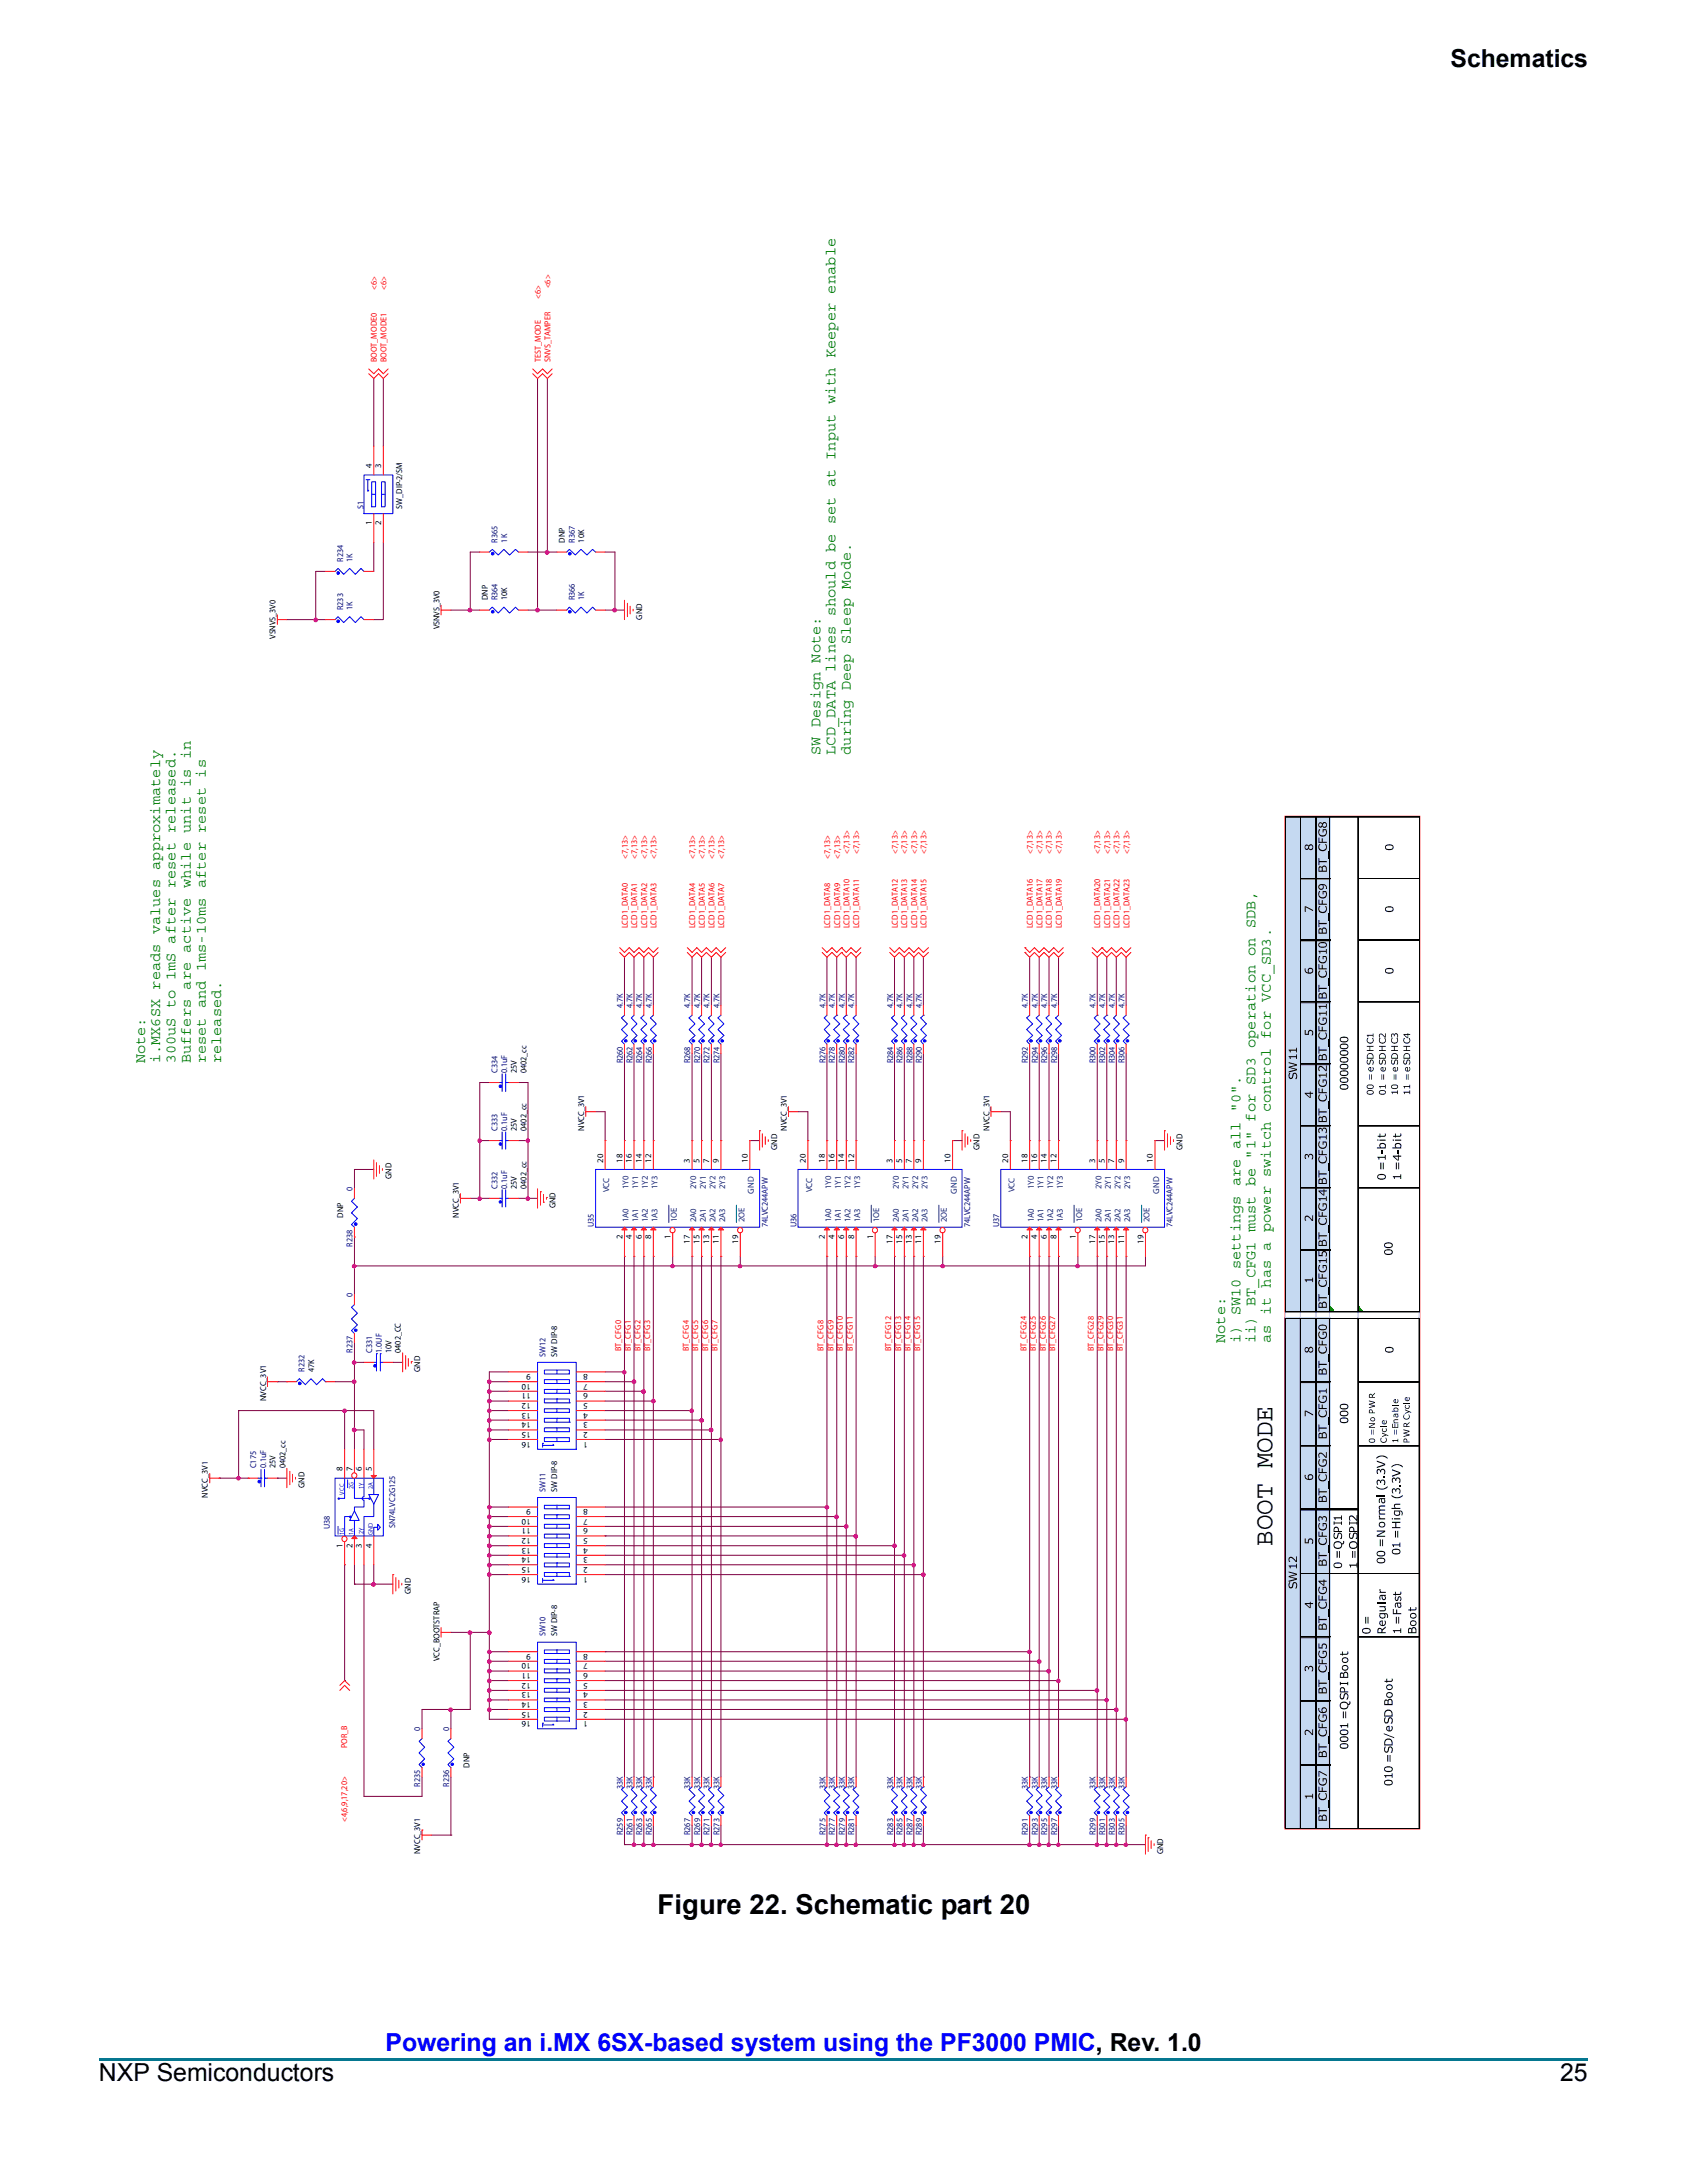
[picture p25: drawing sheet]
<svg xmlns="http://www.w3.org/2000/svg" width="216mm" height="279mm" viewBox="0 0 216 279" stroke-linecap="round" stroke-linejoin="round" font-family="sans-serif">
<defs><g id="words">
<text font-size="3.5" x="84.2" y="245">Figure 22. Schematic part 20</text>
<text font-size="3.3" x="162.9" y="197.8" transform="rotate(-90 162.9 197.8)">BOOT MODE</text>
<g font-size="3.2">
<text x="185.6" y="8.6">Schematics</text>
<text x="12.7" y="266.4">NXP Semiconductors</text>
<text x="199.7" y="266.4">25</text>
</g>
<text font-size="3.2" fill="#00f" x="49.3" y="262.5">Powering an i.MX 6SX-based system using the PF3000 PMIC, Rev. 1.0</text>
<g font-size="1.9" fill="#008000">
<text x="105" y="96.6" transform="rotate(-90 105 96.6)">SW Design Note:</text>
<text x="106.9" y="96.6" transform="rotate(-90 106.9 96.6)">LCD_DATA lines should be set at Input with Keeper enable</text>
<text x="108.9" y="96.6" transform="rotate(-90 108.9 96.6)">during Deep Sleep Mode.</text>
<text x="18.6" y="136.1" transform="rotate(-90 18.6 136.1)">Note:</text>
<text x="20.5" y="136.1" transform="rotate(-90 20.5 136.1)">i.MX6SX reads values approximately</text>
<text x="22.5" y="136.1" transform="rotate(-90 22.5 136.1)">300uS to 1mS after reset released.</text>
<text x="24.4" y="136.1" transform="rotate(-90 24.4 136.1)">Buffers are active while unit is in</text>
<text x="26.3" y="136.1" transform="rotate(-90 26.3 136.1)">reset and 1ms-10ms after reset is</text>
<text x="28.3" y="136.1" transform="rotate(-90 28.3 136.1)">released.</text>
<text x="156.8" y="171.9" transform="rotate(-90 156.8 171.9)">Note:</text>
<text x="158.8" y="171.9" transform="rotate(-90 158.8 171.9)">i) SW10 settings are all &quot;0&quot;.</text>
<text x="160.7" y="171.9" transform="rotate(-90 160.7 171.9)">ii) BT_CFG1 must be &quot;1&quot; for SD3 operation on SDB,</text>
<text x="162.6" y="171.9" transform="rotate(-90 162.6 171.9)">as it has a power switch control for VCC_SD3.</text>
</g>
<g font-size="1.1" fill="#f00">
<text x="48.2" y="37.1" transform="rotate(-90 48.2 37.1)">&lt;6&gt;</text>
<text x="49.5" y="37.1" transform="rotate(-90 49.5 37.1)">&lt;6&gt;</text>
<text x="69.2" y="38.2" transform="rotate(-90 69.2 38.2)">&lt;6&gt;</text>
<text x="70.5" y="36.9" transform="rotate(-90 70.5 36.9)">&lt;6&gt;</text>
<text x="48.2" y="46.3" transform="rotate(-90 48.2 46.3)">BOOT_MODE0</text>
<text x="49.5" y="46.3" transform="rotate(-90 49.5 46.3)">BOOT_MODE1</text>
<text x="69.2" y="46.3" transform="rotate(-90 69.2 46.3)">TEST_MODE</text>
<text x="70.5" y="46.3" transform="rotate(-90 70.5 46.3)">SNVS_TAMPER</text>
<text x="80.3" y="109.9" transform="rotate(-90 80.3 109.9)">&lt;7,13&gt;</text>
<text x="81.6" y="109.9" transform="rotate(-90 81.6 109.9)">&lt;7,13&gt;</text>
<text x="82.8" y="109.9" transform="rotate(-90 82.8 109.9)">&lt;7,13&gt;</text>
<text x="84" y="109.9" transform="rotate(-90 84 109.9)">&lt;7,13&gt;</text>
<text x="89" y="109.9" transform="rotate(-90 89 109.9)">&lt;7,13&gt;</text>
<text x="90.2" y="109.9" transform="rotate(-90 90.2 109.9)">&lt;7,13&gt;</text>
<text x="91.4" y="109.9" transform="rotate(-90 91.4 109.9)">&lt;7,13&gt;</text>
<text x="92.7" y="109.9" transform="rotate(-90 92.7 109.9)">&lt;7,13&gt;</text>
<text x="106.2" y="109.9" transform="rotate(-90 106.2 109.9)">&lt;7,13&gt;</text>
<text x="107.5" y="109.9" transform="rotate(-90 107.5 109.9)">&lt;7,13&gt;</text>
<text x="108.7" y="109.3" transform="rotate(-90 108.7 109.3)">&lt;7,13&gt;</text>
<text x="109.9" y="109.3" transform="rotate(-90 109.9 109.3)">&lt;7,13&gt;</text>
<text x="114.9" y="109.3" transform="rotate(-90 114.9 109.3)">&lt;7,13&gt;</text>
<text x="116.1" y="109.3" transform="rotate(-90 116.1 109.3)">&lt;7,13&gt;</text>
<text x="117.4" y="109.3" transform="rotate(-90 117.4 109.3)">&lt;7,13&gt;</text>
<text x="118.6" y="109.3" transform="rotate(-90 118.6 109.3)">&lt;7,13&gt;</text>
<text x="132.2" y="109.3" transform="rotate(-90 132.2 109.3)">&lt;7,13&gt;</text>
<text x="133.4" y="109.3" transform="rotate(-90 133.4 109.3)">&lt;7,13&gt;</text>
<text x="134.6" y="109.3" transform="rotate(-90 134.6 109.3)">&lt;7,13&gt;</text>
<text x="135.9" y="109.3" transform="rotate(-90 135.9 109.3)">&lt;7,13&gt;</text>
<text x="140.8" y="109.3" transform="rotate(-90 140.8 109.3)">&lt;7,13&gt;</text>
<text x="142.1" y="109.3" transform="rotate(-90 142.1 109.3)">&lt;7,13&gt;</text>
<text x="143.3" y="109.3" transform="rotate(-90 143.3 109.3)">&lt;7,13&gt;</text>
<text x="144.5" y="109.3" transform="rotate(-90 144.5 109.3)">&lt;7,13&gt;</text>
<text x="80.3" y="118.8" transform="rotate(-90 80.3 118.8)">LCD1_DATA0</text>
<text x="81.6" y="118.8" transform="rotate(-90 81.6 118.8)">LCD1_DATA1</text>
<text x="82.8" y="118.8" transform="rotate(-90 82.8 118.8)">LCD1_DATA2</text>
<text x="84" y="118.8" transform="rotate(-90 84 118.8)">LCD1_DATA3</text>
<text x="89" y="118.8" transform="rotate(-90 89 118.8)">LCD1_DATA4</text>
<text x="90.2" y="118.8" transform="rotate(-90 90.2 118.8)">LCD1_DATA5</text>
<text x="91.4" y="118.8" transform="rotate(-90 91.4 118.8)">LCD1_DATA6</text>
<text x="92.7" y="118.8" transform="rotate(-90 92.7 118.8)">LCD1_DATA7</text>
<text x="106.2" y="118.8" transform="rotate(-90 106.2 118.8)">LCD1_DATA8</text>
<text x="107.5" y="118.8" transform="rotate(-90 107.5 118.8)">LCD1_DATA9</text>
<text x="108.7" y="118.8" transform="rotate(-90 108.7 118.8)">LCD1_DATA10</text>
<text x="109.9" y="118.8" transform="rotate(-90 109.9 118.8)">LCD1_DATA11</text>
<text x="114.9" y="118.8" transform="rotate(-90 114.9 118.8)">LCD1_DATA12</text>
<text x="116.1" y="118.8" transform="rotate(-90 116.1 118.8)">LCD1_DATA13</text>
<text x="117.4" y="118.8" transform="rotate(-90 117.4 118.8)">LCD1_DATA14</text>
<text x="118.6" y="118.8" transform="rotate(-90 118.6 118.8)">LCD1_DATA15</text>
<text x="132.2" y="118.8" transform="rotate(-90 132.2 118.8)">LCD1_DATA16</text>
<text x="133.4" y="118.8" transform="rotate(-90 133.4 118.8)">LCD1_DATA17</text>
<text x="134.6" y="118.8" transform="rotate(-90 134.6 118.8)">LCD1_DATA18</text>
<text x="135.9" y="118.8" transform="rotate(-90 135.9 118.8)">LCD1_DATA19</text>
<text x="140.8" y="118.8" transform="rotate(-90 140.8 118.8)">LCD1_DATA20</text>
<text x="142.1" y="118.8" transform="rotate(-90 142.1 118.8)">LCD1_DATA21</text>
<text x="143.3" y="118.8" transform="rotate(-90 143.3 118.8)">LCD1_DATA22</text>
<text x="144.5" y="118.8" transform="rotate(-90 144.5 118.8)">LCD1_DATA23</text>
<text x="79.5" y="172.9" transform="rotate(-90 79.5 172.9)">BT_CFG0</text>
<text x="80.7" y="172.9" transform="rotate(-90 80.7 172.9)">BT_CFG1</text>
<text x="82" y="172.9" transform="rotate(-90 82 172.9)">BT_CFG2</text>
<text x="83.2" y="172.9" transform="rotate(-90 83.2 172.9)">BT_CFG3</text>
<text x="88.1" y="172.9" transform="rotate(-90 88.1 172.9)">BT_CFG4</text>
<text x="89.4" y="172.9" transform="rotate(-90 89.4 172.9)">BT_CFG5</text>
<text x="90.6" y="172.9" transform="rotate(-90 90.6 172.9)">BT_CFG6</text>
<text x="91.8" y="172.9" transform="rotate(-90 91.8 172.9)">BT_CFG7</text>
<text x="105.4" y="172.9" transform="rotate(-90 105.4 172.9)">BT_CFG8</text>
<text x="106.7" y="172.9" transform="rotate(-90 106.7 172.9)">BT_CFG9</text>
<text x="107.9" y="172.9" transform="rotate(-90 107.9 172.9)">BT_CFG10</text>
<text x="109.1" y="172.9" transform="rotate(-90 109.1 172.9)">BT_CFG11</text>
<text x="114.1" y="172.9" transform="rotate(-90 114.1 172.9)">BT_CFG12</text>
<text x="115.3" y="172.9" transform="rotate(-90 115.3 172.9)">BT_CFG13</text>
<text x="116.5" y="172.9" transform="rotate(-90 116.5 172.9)">BT_CFG14</text>
<text x="117.8" y="172.9" transform="rotate(-90 117.8 172.9)">BT_CFG15</text>
<text x="131.4" y="172.9" transform="rotate(-90 131.4 172.9)">BT_CFG24</text>
<text x="132.6" y="172.9" transform="rotate(-90 132.6 172.9)">BT_CFG25</text>
<text x="133.8" y="172.9" transform="rotate(-90 133.8 172.9)">BT_CFG26</text>
<text x="135.1" y="172.9" transform="rotate(-90 135.1 172.9)">BT_CFG27</text>
<text x="140" y="172.9" transform="rotate(-90 140 172.9)">BT_CFG28</text>
<text x="141.2" y="172.9" transform="rotate(-90 141.2 172.9)">BT_CFG29</text>
<text x="142.4" y="172.9" transform="rotate(-90 142.4 172.9)">BT_CFG30</text>
<text x="143.7" y="172.9" transform="rotate(-90 143.7 172.9)">BT_CFG31</text>
<text x="44.4" y="223.7" transform="rotate(-90 44.4 223.7)">POR_B</text>
<text x="44.4" y="233.2" transform="rotate(-90 44.4 233.2)">&lt;4,6,9,17,20&gt;</text>
</g>
<g font-size="1.1">
<text x="47.6" y="59.9" transform="rotate(-90 47.6 59.9)">4</text>
<text x="48.8" y="59.9" transform="rotate(-90 48.8 59.9)">3</text>
<text x="51.5" y="65.1" transform="rotate(-90 51.5 65.1)">SW_DIP-2/SM</text>
<text x="47.6" y="67.2" transform="rotate(-90 47.6 67.2)">1</text>
<text x="48.8" y="67.2" transform="rotate(-90 48.8 67.2)">2</text>
<text x="72.3" y="69.4" transform="rotate(-90 72.3 69.4)">DNP</text>
<text x="74.8" y="69.4" transform="rotate(-90 74.8 69.4)">10K</text>
<text x="62.4" y="76.8" transform="rotate(-90 62.4 76.8)">DNP</text>
<text x="64.9" y="76.8" transform="rotate(-90 64.9 76.8)">10K</text>
<text x="35.3" y="81.8" transform="rotate(-90 35.3 81.8)">VSNVS_3V0</text>
<text x="56.3" y="80.6" transform="rotate(-90 56.3 80.6)">VSNVS_3V0</text>
<text x="82.2" y="79.3" transform="rotate(-90 82.2 79.3)">GND</text>
<text x="66.1" y="137.3" transform="rotate(-90 66.1 137.3)">25V</text>
<text x="67.4" y="137.3" transform="rotate(-90 67.4 137.3)">0402_cc</text>
<text x="66.1" y="144.7" transform="rotate(-90 66.1 144.7)">25V</text>
<text x="67.4" y="144.7" transform="rotate(-90 67.4 144.7)">0402_cc</text>
<text x="74.8" y="144.7" transform="rotate(-90 74.8 144.7)">NVCC_3V1</text>
<text x="77.2" y="148.8" transform="rotate(-90 77.2 148.8)">20</text>
<text x="79.7" y="148.8" transform="rotate(-90 79.7 148.8)">18</text>
<text x="80.9" y="148.8" transform="rotate(-90 80.9 148.8)">16</text>
<text x="82.1" y="148.8" transform="rotate(-90 82.1 148.8)">14</text>
<text x="83.3" y="148.8" transform="rotate(-90 83.3 148.8)">12</text>
<text x="88.3" y="148.8" transform="rotate(-90 88.3 148.8)">3</text>
<text x="89.5" y="148.8" transform="rotate(-90 89.5 148.8)">5</text>
<text x="90.8" y="148.8" transform="rotate(-90 90.8 148.8)">7</text>
<text x="92" y="148.8" transform="rotate(-90 92 148.8)">9</text>
<text x="95.7" y="148.8" transform="rotate(-90 95.7 148.8)">10</text>
<text x="99.5" y="147.2" transform="rotate(-90 99.5 147.2)">GND</text>
<text x="100.7" y="144.7" transform="rotate(-90 100.7 144.7)">NVCC_3V1</text>
<text x="103.1" y="148.8" transform="rotate(-90 103.1 148.8)">20</text>
<text x="105.6" y="148.8" transform="rotate(-90 105.6 148.8)">18</text>
<text x="106.8" y="148.8" transform="rotate(-90 106.8 148.8)">16</text>
<text x="108" y="148.8" transform="rotate(-90 108 148.8)">14</text>
<text x="109.3" y="148.8" transform="rotate(-90 109.3 148.8)">12</text>
<text x="114.2" y="148.8" transform="rotate(-90 114.2 148.8)">3</text>
<text x="115.5" y="148.8" transform="rotate(-90 115.5 148.8)">5</text>
<text x="116.7" y="148.8" transform="rotate(-90 116.7 148.8)">7</text>
<text x="117.9" y="148.8" transform="rotate(-90 117.9 148.8)">9</text>
<text x="121.6" y="148.8" transform="rotate(-90 121.6 148.8)">10</text>
<text x="125.4" y="147.2" transform="rotate(-90 125.4 147.2)">GND</text>
<text x="126.6" y="144.7" transform="rotate(-90 126.6 144.7)">NVCC_3V1</text>
<text x="129" y="148.8" transform="rotate(-90 129 148.8)">20</text>
<text x="131.5" y="148.8" transform="rotate(-90 131.5 148.8)">18</text>
<text x="132.7" y="148.8" transform="rotate(-90 132.7 148.8)">16</text>
<text x="134" y="148.8" transform="rotate(-90 134 148.8)">14</text>
<text x="135.2" y="148.8" transform="rotate(-90 135.2 148.8)">12</text>
<text x="140.2" y="148.8" transform="rotate(-90 140.2 148.8)">3</text>
<text x="141.4" y="148.8" transform="rotate(-90 141.4 148.8)">5</text>
<text x="142.6" y="148.8" transform="rotate(-90 142.6 148.8)">7</text>
<text x="143.9" y="148.8" transform="rotate(-90 143.9 148.8)">9</text>
<text x="147.5" y="148.8" transform="rotate(-90 147.5 148.8)">10</text>
<text x="151.3" y="147.2" transform="rotate(-90 151.3 147.2)">GND</text>
<text x="43.9" y="155.8" transform="rotate(-90 43.9 155.8)">DNP</text>
<text x="50.1" y="150.9" transform="rotate(-90 50.1 150.9)">GND</text>
<text x="58.7" y="155.8" transform="rotate(-90 58.7 155.8)">NVCC_3V1</text>
<text x="66.1" y="152.2" transform="rotate(-90 66.1 152.2)">25V</text>
<text x="67.4" y="152.2" transform="rotate(-90 67.4 152.2)">0402_cc</text>
<text x="71.1" y="154.6" transform="rotate(-90 71.1 154.6)">GND</text>
<text x="79.7" y="158.6" transform="rotate(-90 79.7 158.6)">2</text>
<text x="80.9" y="158.6" transform="rotate(-90 80.9 158.6)">4</text>
<text x="82.1" y="158.6" transform="rotate(-90 82.1 158.6)">6</text>
<text x="83.3" y="158.6" transform="rotate(-90 83.3 158.6)">8</text>
<text x="85.8" y="158.6" transform="rotate(-90 85.8 158.6)">1</text>
<text x="88.3" y="159.2" transform="rotate(-90 88.3 159.2)">17</text>
<text x="89.5" y="159.2" transform="rotate(-90 89.5 159.2)">15</text>
<text x="90.8" y="159.2" transform="rotate(-90 90.8 159.2)">13</text>
<text x="92" y="159.2" transform="rotate(-90 92 159.2)">11</text>
<text x="94.5" y="159.2" transform="rotate(-90 94.5 159.2)">19</text>
<text x="105.6" y="158.6" transform="rotate(-90 105.6 158.6)">2</text>
<text x="106.8" y="158.6" transform="rotate(-90 106.8 158.6)">4</text>
<text x="108" y="158.6" transform="rotate(-90 108 158.6)">6</text>
<text x="109.3" y="158.6" transform="rotate(-90 109.3 158.6)">8</text>
<text x="111.7" y="158.6" transform="rotate(-90 111.7 158.6)">1</text>
<text x="114.2" y="159.2" transform="rotate(-90 114.2 159.2)">17</text>
<text x="115.5" y="159.2" transform="rotate(-90 115.5 159.2)">15</text>
<text x="116.7" y="159.2" transform="rotate(-90 116.7 159.2)">13</text>
<text x="117.9" y="159.2" transform="rotate(-90 117.9 159.2)">11</text>
<text x="120.4" y="159.2" transform="rotate(-90 120.4 159.2)">19</text>
<text x="131.5" y="158.6" transform="rotate(-90 131.5 158.6)">2</text>
<text x="132.7" y="158.6" transform="rotate(-90 132.7 158.6)">4</text>
<text x="134" y="158.6" transform="rotate(-90 134 158.6)">6</text>
<text x="135.2" y="158.6" transform="rotate(-90 135.2 158.6)">8</text>
<text x="137.7" y="158.6" transform="rotate(-90 137.7 158.6)">1</text>
<text x="140.2" y="159.2" transform="rotate(-90 140.2 159.2)">17</text>
<text x="141.4" y="159.2" transform="rotate(-90 141.4 159.2)">15</text>
<text x="142.6" y="159.2" transform="rotate(-90 142.6 159.2)">13</text>
<text x="143.9" y="159.2" transform="rotate(-90 143.9 159.2)">11</text>
<text x="146.3" y="159.2" transform="rotate(-90 146.3 159.2)">19</text>
<text x="50.1" y="173.1" transform="rotate(-90 50.1 173.1)">10V</text>
<text x="51.3" y="173.1" transform="rotate(-90 51.3 173.1)">0402_CC</text>
<text x="71.3" y="173.6" transform="rotate(-90 71.3 173.6)">SW DIP-8</text>
<text x="34" y="179.3" transform="rotate(-90 34 179.3)">NVCC_3V1</text>
<text x="40.2" y="175.6" transform="rotate(-90 40.2 175.6)">47K</text>
<text x="53.8" y="175.6" transform="rotate(-90 53.8 175.6)">GND</text>
<text x="67.9" y="179.6" transform="rotate(-180 67.9 179.6)">12</text>
<text x="67.9" y="178.3" transform="rotate(-180 67.9 178.3)">11</text>
<text x="67.9" y="177.1" transform="rotate(-180 67.9 177.1)">10</text>
<text x="67.9" y="175.9" transform="rotate(-180 67.9 175.9)">9</text>
<text x="75.2" y="179.6" transform="rotate(-180 75.2 179.6)">5</text>
<text x="75.2" y="178.3" transform="rotate(-180 75.2 178.3)">6</text>
<text x="75.2" y="177.1" transform="rotate(-180 75.2 177.1)">7</text>
<text x="75.2" y="175.9" transform="rotate(-180 75.2 175.9)">8</text>
<text x="67.9" y="184.5" transform="rotate(-180 67.9 184.5)">16</text>
<text x="67.9" y="183.3" transform="rotate(-180 67.9 183.3)">15</text>
<text x="67.9" y="182" transform="rotate(-180 67.9 182)">14</text>
<text x="67.9" y="180.8" transform="rotate(-180 67.9 180.8)">13</text>
<text x="75.2" y="184.5" transform="rotate(-180 75.2 184.5)">1</text>
<text x="75.2" y="183.3" transform="rotate(-180 75.2 183.3)">2</text>
<text x="75.2" y="182" transform="rotate(-180 75.2 182)">3</text>
<text x="75.2" y="180.8" transform="rotate(-180 75.2 180.8)">4</text>
<text x="26.6" y="191.7" transform="rotate(-90 26.6 191.7)">NVCC_3V1</text>
<text x="35.3" y="187.9" transform="rotate(-90 35.3 187.9)">25V</text>
<text x="36.5" y="187.9" transform="rotate(-90 36.5 187.9)">0402_cc</text>
<text x="39" y="190.4" transform="rotate(-90 39 190.4)">GND</text>
<text x="43.8" y="188.3" transform="rotate(-90 43.8 188.3)">8</text>
<text x="45.1" y="188.3" transform="rotate(-90 45.1 188.3)">7</text>
<text x="46.3" y="188.3" transform="rotate(-90 46.3 188.3)">6</text>
<text x="47.6" y="188.3" transform="rotate(-90 47.6 188.3)">5</text>
<text x="71.3" y="190.9" transform="rotate(-90 71.3 190.9)">SW DIP-8</text>
<text x="67.9" y="196.8" transform="rotate(-180 67.9 196.8)">12</text>
<text x="67.9" y="195.6" transform="rotate(-180 67.9 195.6)">11</text>
<text x="67.9" y="194.4" transform="rotate(-180 67.9 194.4)">10</text>
<text x="67.9" y="193.2" transform="rotate(-180 67.9 193.2)">9</text>
<text x="75.2" y="196.8" transform="rotate(-180 75.2 196.8)">5</text>
<text x="75.2" y="195.6" transform="rotate(-180 75.2 195.6)">6</text>
<text x="75.2" y="194.4" transform="rotate(-180 75.2 194.4)">7</text>
<text x="75.2" y="193.2" transform="rotate(-180 75.2 193.2)">8</text>
<text x="43.8" y="198.1" transform="rotate(-90 43.8 198.1)">1</text>
<text x="45.1" y="198.1" transform="rotate(-90 45.1 198.1)">2</text>
<text x="46.3" y="198.1" transform="rotate(-90 46.3 198.1)">3</text>
<text x="47.6" y="198.1" transform="rotate(-90 47.6 198.1)">4</text>
<text x="67.9" y="201.8" transform="rotate(-180 67.9 201.8)">16</text>
<text x="67.9" y="200.5" transform="rotate(-180 67.9 200.5)">15</text>
<text x="67.9" y="199.3" transform="rotate(-180 67.9 199.3)">14</text>
<text x="67.9" y="198.1" transform="rotate(-180 67.9 198.1)">13</text>
<text x="75.2" y="201.8" transform="rotate(-180 75.2 201.8)">1</text>
<text x="75.2" y="200.5" transform="rotate(-180 75.2 200.5)">2</text>
<text x="75.2" y="199.3" transform="rotate(-180 75.2 199.3)">3</text>
<text x="75.2" y="198.1" transform="rotate(-180 75.2 198.1)">4</text>
<text x="52.6" y="204" transform="rotate(-90 52.6 204)">GND</text>
<text x="71.3" y="209.4" transform="rotate(-90 71.3 209.4)">SW DIP-8</text>
<text x="56.3" y="212.6" transform="rotate(-90 56.3 212.6)">VCC_BOOTSTRAP</text>
<text x="67.9" y="215.4" transform="rotate(-180 67.9 215.4)">12</text>
<text x="67.9" y="214.1" transform="rotate(-180 67.9 214.1)">11</text>
<text x="67.9" y="212.9" transform="rotate(-180 67.9 212.9)">10</text>
<text x="67.9" y="211.7" transform="rotate(-180 67.9 211.7)">9</text>
<text x="75.2" y="215.4" transform="rotate(-180 75.2 215.4)">5</text>
<text x="75.2" y="214.1" transform="rotate(-180 75.2 214.1)">6</text>
<text x="75.2" y="212.9" transform="rotate(-180 75.2 212.9)">7</text>
<text x="75.2" y="211.7" transform="rotate(-180 75.2 211.7)">8</text>
<text x="67.9" y="220.3" transform="rotate(-180 67.9 220.3)">16</text>
<text x="67.9" y="219.1" transform="rotate(-180 67.9 219.1)">15</text>
<text x="67.9" y="217.8" transform="rotate(-180 67.9 217.8)">14</text>
<text x="67.9" y="216.6" transform="rotate(-180 67.9 216.6)">13</text>
<text x="75.2" y="220.3" transform="rotate(-180 75.2 220.3)">1</text>
<text x="75.2" y="219.1" transform="rotate(-180 75.2 219.1)">2</text>
<text x="75.2" y="217.8" transform="rotate(-180 75.2 217.8)">3</text>
<text x="75.2" y="216.6" transform="rotate(-180 75.2 216.6)">4</text>
<text x="60.1" y="226.2" transform="rotate(-90 60.1 226.2)">DNP</text>
<text x="53.8" y="237.3" transform="rotate(-90 53.8 237.3)">NVCC_3V1</text>
<text x="148.8" y="237.3" transform="rotate(-90 148.8 237.3)">GND</text>
</g>
<g font-size="1.1" fill="#000080">
<text x="46.5" y="65.1" transform="rotate(-90 46.5 65.1)">S1</text>
<text x="43.9" y="71.9" transform="rotate(-90 43.9 71.9)">R234</text>
<text x="45.1" y="71.9" transform="rotate(-90 45.1 71.9)">1K</text>
<text x="63.7" y="69.4" transform="rotate(-90 63.7 69.4)">R365</text>
<text x="64.9" y="69.4" transform="rotate(-90 64.9 69.4)">1K</text>
<text x="73.6" y="69.4" transform="rotate(-90 73.6 69.4)">R367</text>
<text x="63.7" y="76.8" transform="rotate(-90 63.7 76.8)">R364</text>
<text x="73.6" y="76.8" transform="rotate(-90 73.6 76.8)">R366</text>
<text x="74.8" y="76.8" transform="rotate(-90 74.8 76.8)">1K</text>
<text x="43.9" y="78.1" transform="rotate(-90 43.9 78.1)">R233</text>
<text x="45.1" y="78.1" transform="rotate(-90 45.1 78.1)">1K</text>
<text x="79.7" y="129" transform="rotate(-90 79.7 129)">4.7K</text>
<text x="80.9" y="129" transform="rotate(-90 80.9 129)">4.7K</text>
<text x="82.2" y="129" transform="rotate(-90 82.2 129)">4.7K</text>
<text x="83.4" y="129" transform="rotate(-90 83.4 129)">4.7K</text>
<text x="88.3" y="129" transform="rotate(-90 88.3 129)">4.7K</text>
<text x="89.6" y="129" transform="rotate(-90 89.6 129)">4.7K</text>
<text x="90.8" y="129" transform="rotate(-90 90.8 129)">4.7K</text>
<text x="92.1" y="129" transform="rotate(-90 92.1 129)">4.7K</text>
<text x="105.6" y="129" transform="rotate(-90 105.6 129)">4.7K</text>
<text x="106.9" y="129" transform="rotate(-90 106.9 129)">4.7K</text>
<text x="108.1" y="129" transform="rotate(-90 108.1 129)">4.7K</text>
<text x="109.3" y="129" transform="rotate(-90 109.3 129)">4.7K</text>
<text x="114.3" y="129" transform="rotate(-90 114.3 129)">4.7K</text>
<text x="115.5" y="129" transform="rotate(-90 115.5 129)">4.7K</text>
<text x="116.8" y="129" transform="rotate(-90 116.8 129)">4.7K</text>
<text x="118" y="129" transform="rotate(-90 118 129)">4.7K</text>
<text x="131.5" y="129" transform="rotate(-90 131.5 129)">4.7K</text>
<text x="132.8" y="129" transform="rotate(-90 132.8 129)">4.7K</text>
<text x="134" y="129" transform="rotate(-90 134 129)">4.7K</text>
<text x="135.3" y="129" transform="rotate(-90 135.3 129)">4.7K</text>
<text x="140.2" y="129" transform="rotate(-90 140.2 129)">4.7K</text>
<text x="141.5" y="129" transform="rotate(-90 141.5 129)">4.7K</text>
<text x="142.7" y="129" transform="rotate(-90 142.7 129)">4.7K</text>
<text x="143.9" y="129" transform="rotate(-90 143.9 129)">4.7K</text>
<text x="63.7" y="137.3" transform="rotate(-90 63.7 137.3)">C334</text>
<text x="64.9" y="137.3" transform="rotate(-90 64.9 137.3)">0.1uF</text>
<text x="79.7" y="136.1" transform="rotate(-90 79.7 136.1)">R260</text>
<text x="80.9" y="136.1" transform="rotate(-90 80.9 136.1)">R262</text>
<text x="82.2" y="136.1" transform="rotate(-90 82.2 136.1)">R264</text>
<text x="83.4" y="136.1" transform="rotate(-90 83.4 136.1)">R266</text>
<text x="88.3" y="136.1" transform="rotate(-90 88.3 136.1)">R268</text>
<text x="89.6" y="136.1" transform="rotate(-90 89.6 136.1)">R270</text>
<text x="90.8" y="136.1" transform="rotate(-90 90.8 136.1)">R272</text>
<text x="92.1" y="136.1" transform="rotate(-90 92.1 136.1)">R274</text>
<text x="105.6" y="136.1" transform="rotate(-90 105.6 136.1)">R276</text>
<text x="106.9" y="136.1" transform="rotate(-90 106.9 136.1)">R278</text>
<text x="108.1" y="136.1" transform="rotate(-90 108.1 136.1)">R280</text>
<text x="109.3" y="136.1" transform="rotate(-90 109.3 136.1)">R282</text>
<text x="114.3" y="136.1" transform="rotate(-90 114.3 136.1)">R284</text>
<text x="115.5" y="136.1" transform="rotate(-90 115.5 136.1)">R286</text>
<text x="116.8" y="136.1" transform="rotate(-90 116.8 136.1)">R288</text>
<text x="118" y="136.1" transform="rotate(-90 118 136.1)">R290</text>
<text x="131.5" y="136.1" transform="rotate(-90 131.5 136.1)">R292</text>
<text x="132.8" y="136.1" transform="rotate(-90 132.8 136.1)">R294</text>
<text x="134" y="136.1" transform="rotate(-90 134 136.1)">R296</text>
<text x="135.3" y="136.1" transform="rotate(-90 135.3 136.1)">R298</text>
<text x="140.2" y="136.1" transform="rotate(-90 140.2 136.1)">R300</text>
<text x="141.5" y="136.1" transform="rotate(-90 141.5 136.1)">R302</text>
<text x="142.7" y="136.1" transform="rotate(-90 142.7 136.1)">R304</text>
<text x="143.9" y="136.1" transform="rotate(-90 143.9 136.1)">R306</text>
<text x="63.7" y="144.7" transform="rotate(-90 63.7 144.7)">C333</text>
<text x="64.9" y="144.7" transform="rotate(-90 64.9 144.7)">0.1uF</text>
<text x="45.1" y="152.5" transform="rotate(-90 45.1 152.5)">0</text>
<text x="63.7" y="152.2" transform="rotate(-90 63.7 152.2)">C332</text>
<text x="64.9" y="152.2" transform="rotate(-90 64.9 152.2)">0.1uF</text>
<text x="45.1" y="159.5" transform="rotate(-90 45.1 159.5)">R238</text>
<text x="76" y="157.1" transform="rotate(-90 76 157.1)">U35</text>
<text x="98.2" y="157.1" transform="rotate(-90 98.2 157.1)">74LVC244APW</text>
<text x="101.9" y="157.1" transform="rotate(-90 101.9 157.1)">U36</text>
<text x="124.2" y="157.1" transform="rotate(-90 124.2 157.1)">74LVC244APW</text>
<text x="127.9" y="157.1" transform="rotate(-90 127.9 157.1)">U37</text>
<text x="150.1" y="157.1" transform="rotate(-90 150.1 157.1)">74LVC244APW</text>
<text x="45.1" y="166" transform="rotate(-90 45.1 166)">0</text>
<text x="45.1" y="173.1" transform="rotate(-90 45.1 173.1)">R237</text>
<text x="47.6" y="173.1" transform="rotate(-90 47.6 173.1)">C331</text>
<text x="48.9" y="173.1" transform="rotate(-90 48.9 173.1)">1.0UF</text>
<text x="69.8" y="173.6" transform="rotate(-90 69.8 173.6)">SW12</text>
<text x="39" y="175.6" transform="rotate(-90 39 175.6)">R232</text>
<text x="32.8" y="187.9" transform="rotate(-90 32.8 187.9)">C175</text>
<text x="34" y="187.9" transform="rotate(-90 34 187.9)">0.1uF</text>
<text x="69.8" y="190.9" transform="rotate(-90 69.8 190.9)">SW11</text>
<text x="42.2" y="195.7" transform="rotate(-90 42.2 195.7)">U38</text>
<text x="50.6" y="195.6" transform="rotate(-90 50.6 195.6)">SN74LVC2G125</text>
<text x="69.8" y="209.4" transform="rotate(-90 69.8 209.4)">SW10</text>
<text x="53.8" y="221.6" transform="rotate(-90 53.8 221.6)">0</text>
<text x="57.5" y="221.6" transform="rotate(-90 57.5 221.6)">0</text>
<text x="53.8" y="228.7" transform="rotate(-90 53.8 228.7)">R235</text>
<text x="57.5" y="228.7" transform="rotate(-90 57.5 228.7)">R236</text>
<text x="79.7" y="229" transform="rotate(-90 79.7 229)">33K</text>
<text x="80.9" y="229" transform="rotate(-90 80.9 229)">33K</text>
<text x="82.2" y="229" transform="rotate(-90 82.2 229)">33K</text>
<text x="83.4" y="229" transform="rotate(-90 83.4 229)">33K</text>
<text x="88.3" y="229" transform="rotate(-90 88.3 229)">33K</text>
<text x="89.6" y="229" transform="rotate(-90 89.6 229)">33K</text>
<text x="90.8" y="229" transform="rotate(-90 90.8 229)">33K</text>
<text x="92.1" y="229" transform="rotate(-90 92.1 229)">33K</text>
<text x="105.6" y="229" transform="rotate(-90 105.6 229)">33K</text>
<text x="106.9" y="229" transform="rotate(-90 106.9 229)">33K</text>
<text x="108.1" y="229" transform="rotate(-90 108.1 229)">33K</text>
<text x="109.3" y="229" transform="rotate(-90 109.3 229)">33K</text>
<text x="114.3" y="229" transform="rotate(-90 114.3 229)">33K</text>
<text x="115.5" y="229" transform="rotate(-90 115.5 229)">33K</text>
<text x="116.8" y="229" transform="rotate(-90 116.8 229)">33K</text>
<text x="118" y="229" transform="rotate(-90 118 229)">33K</text>
<text x="131.5" y="229" transform="rotate(-90 131.5 229)">33K</text>
<text x="132.8" y="229" transform="rotate(-90 132.8 229)">33K</text>
<text x="134" y="229" transform="rotate(-90 134 229)">33K</text>
<text x="135.3" y="229" transform="rotate(-90 135.3 229)">33K</text>
<text x="140.2" y="229" transform="rotate(-90 140.2 229)">33K</text>
<text x="141.5" y="229" transform="rotate(-90 141.5 229)">33K</text>
<text x="142.7" y="229" transform="rotate(-90 142.7 229)">33K</text>
<text x="143.9" y="229" transform="rotate(-90 143.9 229)">33K</text>
<text x="79.7" y="234.9" transform="rotate(-90 79.7 234.9)">R259</text>
<text x="80.9" y="234.9" transform="rotate(-90 80.9 234.9)">R261</text>
<text x="82.2" y="234.9" transform="rotate(-90 82.2 234.9)">R263</text>
<text x="83.4" y="234.9" transform="rotate(-90 83.4 234.9)">R265</text>
<text x="88.3" y="234.9" transform="rotate(-90 88.3 234.9)">R267</text>
<text x="89.6" y="234.9" transform="rotate(-90 89.6 234.9)">R269</text>
<text x="90.8" y="234.9" transform="rotate(-90 90.8 234.9)">R271</text>
<text x="92.1" y="234.9" transform="rotate(-90 92.1 234.9)">R273</text>
<text x="105.6" y="234.9" transform="rotate(-90 105.6 234.9)">R275</text>
<text x="106.9" y="234.9" transform="rotate(-90 106.9 234.9)">R277</text>
<text x="108.1" y="234.9" transform="rotate(-90 108.1 234.9)">R279</text>
<text x="109.3" y="234.9" transform="rotate(-90 109.3 234.9)">R281</text>
<text x="114.3" y="234.9" transform="rotate(-90 114.3 234.9)">R283</text>
<text x="115.5" y="234.9" transform="rotate(-90 115.5 234.9)">R285</text>
<text x="116.8" y="234.9" transform="rotate(-90 116.8 234.9)">R287</text>
<text x="118" y="234.9" transform="rotate(-90 118 234.9)">R289</text>
<text x="131.5" y="234.9" transform="rotate(-90 131.5 234.9)">R291</text>
<text x="132.8" y="234.9" transform="rotate(-90 132.8 234.9)">R293</text>
<text x="134" y="234.9" transform="rotate(-90 134 234.9)">R295</text>
<text x="135.3" y="234.9" transform="rotate(-90 135.3 234.9)">R297</text>
<text x="140.2" y="234.9" transform="rotate(-90 140.2 234.9)">R299</text>
<text x="141.5" y="234.9" transform="rotate(-90 141.5 234.9)">R301</text>
<text x="142.7" y="234.9" transform="rotate(-90 142.7 234.9)">R303</text>
<text x="143.9" y="234.9" transform="rotate(-90 143.9 234.9)">R305</text>
</g>
<g font-size="1.1" fill="#004080">
<text x="78" y="152.6" transform="rotate(-90 78 152.6)">VCC</text>
<text x="80.5" y="152.2" transform="rotate(-90 80.5 152.2)">1Y0</text>
<text x="81.7" y="152.2" transform="rotate(-90 81.7 152.2)">1Y1</text>
<text x="82.9" y="152.2" transform="rotate(-90 82.9 152.2)">1Y2</text>
<text x="84.1" y="152.2" transform="rotate(-90 84.1 152.2)">1Y3</text>
<text x="89.1" y="152.2" transform="rotate(-90 89.1 152.2)">2Y0</text>
<text x="90.3" y="152.2" transform="rotate(-90 90.3 152.2)">2Y1</text>
<text x="91.6" y="152.2" transform="rotate(-90 91.6 152.2)">2Y2</text>
<text x="92.8" y="152.2" transform="rotate(-90 92.8 152.2)">2Y3</text>
<text x="96.5" y="152.8" transform="rotate(-90 96.5 152.8)">GND</text>
<text x="103.9" y="152.6" transform="rotate(-90 103.9 152.6)">VCC</text>
<text x="106.4" y="152.2" transform="rotate(-90 106.4 152.2)">1Y0</text>
<text x="107.6" y="152.2" transform="rotate(-90 107.6 152.2)">1Y1</text>
<text x="108.8" y="152.2" transform="rotate(-90 108.8 152.2)">1Y2</text>
<text x="110.1" y="152.2" transform="rotate(-90 110.1 152.2)">1Y3</text>
<text x="115" y="152.2" transform="rotate(-90 115 152.2)">2Y0</text>
<text x="116.3" y="152.2" transform="rotate(-90 116.3 152.2)">2Y1</text>
<text x="117.5" y="152.2" transform="rotate(-90 117.5 152.2)">2Y2</text>
<text x="118.7" y="152.2" transform="rotate(-90 118.7 152.2)">2Y3</text>
<text x="122.4" y="152.8" transform="rotate(-90 122.4 152.8)">GND</text>
<text x="129.8" y="152.6" transform="rotate(-90 129.8 152.6)">VCC</text>
<text x="132.3" y="152.2" transform="rotate(-90 132.3 152.2)">1Y0</text>
<text x="133.5" y="152.2" transform="rotate(-90 133.5 152.2)">1Y1</text>
<text x="134.8" y="152.2" transform="rotate(-90 134.8 152.2)">1Y2</text>
<text x="136" y="152.2" transform="rotate(-90 136 152.2)">1Y3</text>
<text x="141" y="152.2" transform="rotate(-90 141 152.2)">2Y0</text>
<text x="142.2" y="152.2" transform="rotate(-90 142.2 152.2)">2Y1</text>
<text x="143.4" y="152.2" transform="rotate(-90 143.4 152.2)">2Y2</text>
<text x="144.7" y="152.2" transform="rotate(-90 144.7 152.2)">2Y3</text>
<text x="148.3" y="152.8" transform="rotate(-90 148.3 152.8)">GND</text>
<text x="80.5" y="156.5" transform="rotate(-90 80.5 156.5)">1A0</text>
<text x="81.7" y="156.5" transform="rotate(-90 81.7 156.5)">1A1</text>
<text x="82.9" y="156.5" transform="rotate(-90 82.9 156.5)">1A2</text>
<text x="84.1" y="156.5" transform="rotate(-90 84.1 156.5)">1A3</text>
<text x="86.6" y="156.5" transform="rotate(-90 86.6 156.5)">1OE</text>
<text x="89.1" y="156.5" transform="rotate(-90 89.1 156.5)">2A0</text>
<text x="90.3" y="156.5" transform="rotate(-90 90.3 156.5)">2A1</text>
<text x="91.6" y="156.5" transform="rotate(-90 91.6 156.5)">2A2</text>
<text x="92.8" y="156.5" transform="rotate(-90 92.8 156.5)">2A3</text>
<text x="95.3" y="156.5" transform="rotate(-90 95.3 156.5)">2OE</text>
<text x="106.4" y="156.5" transform="rotate(-90 106.4 156.5)">1A0</text>
<text x="107.6" y="156.5" transform="rotate(-90 107.6 156.5)">1A1</text>
<text x="108.8" y="156.5" transform="rotate(-90 108.8 156.5)">1A2</text>
<text x="110.1" y="156.5" transform="rotate(-90 110.1 156.5)">1A3</text>
<text x="112.5" y="156.5" transform="rotate(-90 112.5 156.5)">1OE</text>
<text x="115" y="156.5" transform="rotate(-90 115 156.5)">2A0</text>
<text x="116.3" y="156.5" transform="rotate(-90 116.3 156.5)">2A1</text>
<text x="117.5" y="156.5" transform="rotate(-90 117.5 156.5)">2A2</text>
<text x="118.7" y="156.5" transform="rotate(-90 118.7 156.5)">2A3</text>
<text x="121.2" y="156.5" transform="rotate(-90 121.2 156.5)">2OE</text>
<text x="132.3" y="156.5" transform="rotate(-90 132.3 156.5)">1A0</text>
<text x="133.5" y="156.5" transform="rotate(-90 133.5 156.5)">1A1</text>
<text x="134.8" y="156.5" transform="rotate(-90 134.8 156.5)">1A2</text>
<text x="136" y="156.5" transform="rotate(-90 136 156.5)">1A3</text>
<text x="138.5" y="156.5" transform="rotate(-90 138.5 156.5)">1OE</text>
<text x="141" y="156.5" transform="rotate(-90 141 156.5)">2A0</text>
<text x="142.2" y="156.5" transform="rotate(-90 142.2 156.5)">2A1</text>
<text x="143.4" y="156.5" transform="rotate(-90 143.4 156.5)">2A2</text>
<text x="144.7" y="156.5" transform="rotate(-90 144.7 156.5)">2A3</text>
<text x="147.1" y="156.5" transform="rotate(-90 147.1 156.5)">2OE</text>
</g>
<g font-size=".8" fill="#00f">
<text x="44" y="191.3" transform="rotate(-90 44 191.3)">VCC</text>
<text x="45.2" y="190.5" transform="rotate(-90 45.2 190.5)">2G</text>
<text x="46.5" y="190.5" transform="rotate(-90 46.5 190.5)">1Y</text>
<text x="47.7" y="190.5" transform="rotate(-90 47.7 190.5)">2A</text>
<text x="44" y="196.5" transform="rotate(-90 44 196.5)">1G</text>
<text x="45.2" y="196.5" transform="rotate(-90 45.2 196.5)">1A</text>
<text x="46.5" y="196.4" transform="rotate(-90 46.5 196.4)">2Y</text>
<text x="47.7" y="196.5" transform="rotate(-90 47.7 196.5)">GND</text>
</g>
</g></defs>
<path d="M12.7 263.4h.1v.3h-.1z" fill="#057790"/>
<path d="M12.8 263.5h190.4" fill="none" stroke="#057790" stroke-width=".36"/>
<path d="M12.8 21.5h180.8v220.5h-180.8z" fill="#fff"/>
<path d="M92.3 184.2v43.2M131.8 211.4v16M134.3 213.9v13.5M131.8 227.4h.1" fill="none" stroke="#800040" stroke-width=".13"/>
<path d="M92.1 184.1l.1-.1 .2 .1 .1 .2-.1 .1h-.3z" fill-rule="evenodd" fill="#f0f"/>
<path d="M92.1 184.1l.1-.1 .2 .1 .1 .2-.1 .1h-.3z" fill="none" stroke="#f0f" stroke-width=".13"/>
<path d="M140.4 216.4v11M142.9 218.8v8.6M140.4 236.1h.1M140.4 233.6v2.5M141.6 236.1h.1M141.6 233.6v2.5M144.1 220.1v7.3" fill="none" stroke="#800040" stroke-width=".13"/>
<path d="M141.5 236l.1-.1 .2 .1v.1v.2h-.3z" fill-rule="evenodd" fill="#f0f"/>
<path d="M141.5 236l.1-.1 .2 .1v.1v.2h-.3z" fill="none" stroke="#f0f" stroke-width=".13"/>
<path d="M142.9 236.1h.1M142.9 233.6v2.5" fill="none" stroke="#800040" stroke-width=".13"/>
<path d="M142.7 236l.2-.1 .1 .1 .1 .1-.1 .2h-.3z" fill-rule="evenodd" fill="#f0f"/>
<path d="M142.7 236l.2-.1 .1 .1 .1 .1-.1 .2h-.3z" fill="none" stroke="#f0f" stroke-width=".13"/>
<path d="M131.8 236.1h.1M131.8 233.6v2.5M133 236.1h1.3M133 236.1h.1M133 233.6v2.5M134.3 236.1h.1M134.3 233.6v2.5M135.5 236.1h.1M135.5 233.6v2.5M144.1 236.1h.1M144.1 233.6v2.5" fill="none" stroke="#800040" stroke-width=".13"/>
<path d="M132.8 236l.2-.1 .2 .1v.1v.2h-.4z" fill-rule="evenodd" fill="#f0f"/>
<path d="M132.8 236l.2-.1 .2 .1v.1v.2h-.4z" fill="none" stroke="#f0f" stroke-width=".13"/>
<path d="M134.3 236.1h6.1" fill="none" stroke="#800040" stroke-width=".13"/>
<path d="M135.3 236l.1-.1 .2 .1 .1 .1-.1 .2h-.3z" fill-rule="evenodd" fill="#f0f"/>
<path d="M135.3 236l.1-.1 .2 .1 .1 .1-.1 .2h-.3z" fill="none" stroke="#f0f" stroke-width=".13"/>
<path d="M134 236l.2-.1 .2 .1v.1v.2h-.4z" fill-rule="evenodd" fill="#f0f"/>
<path d="M134 236l.2-.1 .2 .1v.1v.2h-.4z" fill="none" stroke="#f0f" stroke-width=".13"/>
<path d="M144.1 236.1h2.5" fill="none" stroke="#800040" stroke-width=".13"/>
<path d="M143.9 236l.2-.1 .1 .1 .1 .1-.1 .2h-.3z" fill-rule="evenodd" fill="#f0f"/>
<path d="M143.9 236l.2-.1 .1 .1 .1 .1-.1 .2h-.3z" fill="none" stroke="#f0f" stroke-width=".13"/>
<path d="M140.4 236.1h1.2M140.4 236.1h.1" fill="none" stroke="#800040" stroke-width=".13"/>
<path d="M140.2 236l.2-.1 .1 .1 .1 .1-.1 .2h-.3z" fill-rule="evenodd" fill="#f0f"/>
<path d="M140.2 236l.2-.1 .1 .1 .1 .1-.1 .2h-.3z" fill="none" stroke="#f0f" stroke-width=".13"/>
<g fill="none" stroke="#800040" stroke-width=".13">
<path d="M131.8 160.8v50.6M133 160.8v51.8M134.3 160.8v53.1M135.5 160.8v54.3M140.4 160.8v55.6M141.6 160.8v56.8M142.9 160.8v58M144.1 160.8v59.3M77.4 211.4h54.4M77.4 211.4h.1M131.8 211.4h.1M134.3 213.9h.1"/>
<path d="M131.8 236.1h1.2M141.6 236.1h2.5M141.6 236.1h.1"/>
</g>
<path d="M131.6 211.3l.1-.1 .2 .1 .1 .1-.1 .2h-.3z" fill-rule="evenodd" fill="#f0f"/>
<path d="M131.6 211.3l.1-.1 .2 .1 .1 .1-.1 .2h-.3z" fill="none" stroke="#f0f" stroke-width=".13"/>
<path d="M77.4 212.6h55.6" fill="none" stroke="#800040" stroke-width=".13"/>
<path d="M132.8 212.5l.2-.1 .2 .1v.2v.1h-.4z" fill-rule="evenodd" fill="#f0f"/>
<path d="M132.8 212.5l.2-.1 .2 .1v.2v.1h-.4z" fill="none" stroke="#f0f" stroke-width=".13"/>
<path d="M77.4 213.9h56.9M133 212.6v14.8" fill="none" stroke="#800040" stroke-width=".13"/>
<path d="M134 213.7l.2-.1 .2 .1v.2v.2h-.4z" fill-rule="evenodd" fill="#f0f"/>
<path d="M134 213.7l.2-.1 .2 .1v.2v.2h-.4z" fill="none" stroke="#f0f" stroke-width=".13"/>
<path d="M77.4 215.1h58.1" fill="none" stroke="#800040" stroke-width=".13"/>
<path d="M135.3 215l.1-.1 .2 .1 .1 .1-.1 .2h-.3z" fill-rule="evenodd" fill="#f0f"/>
<path d="M135.3 215l.1-.1 .2 .1 .1 .1-.1 .2h-.3z" fill="none" stroke="#f0f" stroke-width=".13"/>
<path d="M77.4 216.4h63M135.5 215.1v12.3" fill="none" stroke="#800040" stroke-width=".13"/>
<path d="M140.2 216.2l.2-.1 .1 .1 .1 .2-.1 .1h-.3z" fill-rule="evenodd" fill="#f0f"/>
<path d="M140.2 216.2l.2-.1 .1 .1 .1 .2-.1 .1h-.3z" fill="none" stroke="#f0f" stroke-width=".13"/>
<path d="M77.4 217.6h64.2" fill="none" stroke="#800040" stroke-width=".13"/>
<path d="M141.5 217.5l.1-.1 .2 .1v.1v.2h-.3z" fill-rule="evenodd" fill="#f0f"/>
<path d="M141.5 217.5l.1-.1 .2 .1v.1v.2h-.3z" fill="none" stroke="#f0f" stroke-width=".13"/>
<path d="M77.4 218.8h65.5M77.4 218.8h.1M141.6 217.6v9.8" fill="none" stroke="#800040" stroke-width=".13"/>
<path d="M142.7 218.7l.2-.1 .1 .1 .1 .1-.1 .2h-.3z" fill-rule="evenodd" fill="#f0f"/>
<path d="M142.7 218.7l.2-.1 .1 .1 .1 .1-.1 .2h-.3z" fill="none" stroke="#f0f" stroke-width=".13"/>
<path d="M77.4 220.1h66.7" fill="none" stroke="#800040" stroke-width=".13"/>
<path d="M143.9 219.9l.2-.1 .1 .1 .1 .2-.1 .1h-.3z" fill-rule="evenodd" fill="#f0f"/>
<path d="M143.9 219.9l.2-.1 .1 .1 .1 .2-.1 .1h-.3z" fill="none" stroke="#f0f" stroke-width=".13"/>
<path d="M77.4 178.1h5M77.4 195.4h30.9" fill="none" stroke="#800040" stroke-width=".13"/>
<path d="M108.1 195.2l.2-.1 .2 .1v.2v.1h-.4z" fill-rule="evenodd" fill="#f0f"/>
<path d="M108.1 195.2l.2-.1 .2 .1v.2v.1h-.4z" fill="none" stroke="#f0f" stroke-width=".13"/>
<path d="M82.4 178.1v49.3M82.4 227.4h.1" fill="none" stroke="#800040" stroke-width=".13"/>
<path d="M82.2 177.9h.2h.1l.1 .2-.1 .2h-.3z" fill-rule="evenodd" fill="#f0f"/>
<path d="M82.2 177.9h.2h.1l.1 .2-.1 .2h-.3z" fill="none" stroke="#f0f" stroke-width=".13"/>
<path d="M82.4 178.1h.1M82.4 160.8v17.3M83.6 179.3h.1M83.6 160.8v18.5M108.3 195.4v32M88.6 236.1h.1M88.6 233.6v2.5M89.8 236.1h.1M89.8 233.6v2.5M91 236.1h.1M91 233.6v2.5" fill="none" stroke="#800040" stroke-width=".13"/>
<path d="M90.8 236l.2-.1 .2 .1v.1v.2h-.4z" fill-rule="evenodd" fill="#f0f"/>
<path d="M90.8 236l.2-.1 .2 .1v.1v.2h-.4z" fill="none" stroke="#f0f" stroke-width=".13"/>
<path d="M77.4 179.3h6.2v48.1M83.6 227.4h.1M92.3 236.1h.1M92.3 233.6v2.5" fill="none" stroke="#800040" stroke-width=".13"/>
<path d="M83.4 179.2l.2-.1 .2 .1v.1v.2h-.4z" fill-rule="evenodd" fill="#f0f"/>
<path d="M83.4 179.2l.2-.1 .2 .1v.1v.2h-.4z" fill="none" stroke="#f0f" stroke-width=".13"/>
<path d="M77.4 196.6h32.2M77.4 196.6h.1" fill="none" stroke="#800040" stroke-width=".13"/>
<path d="M109.4 196.5l.1-.1 .2 .1 .1 .1-.1 .2h-.3z" fill-rule="evenodd" fill="#f0f"/>
<path d="M109.4 196.5l.1-.1 .2 .1 .1 .1-.1 .2h-.3z" fill="none" stroke="#f0f" stroke-width=".13"/>
<path d="M88.6 160.8v19.7M89.8 160.8v21M91 160.8v22.2M92.3 160.8v23.4M88.6 180.5h.1M109.6 196.6v30.8M114.5 236.1h.1M114.5 233.6v2.5M115.7 236.1h.1M115.7 233.6v2.5M117 236.1h.1M117 233.6v2.5" fill="none" stroke="#800040" stroke-width=".13"/>
<path d="M116.8 236l.1-.1 .2 .1v.1v.2h-.3z" fill-rule="evenodd" fill="#f0f"/>
<path d="M116.8 236l.1-.1 .2 .1v.1v.2h-.3z" fill="none" stroke="#f0f" stroke-width=".13"/>
<path d="M77.4 180.5h11.2v46.9M105.8 236.1h.1M105.8 233.6v2.5M107.1 236.1h.1M107.1 233.6v2.5M108.3 236.1h.1M108.3 233.6v2.5M109.6 236.1h.1M109.6 233.6v2.5M118.2 236.1h.1M118.2 233.6v2.5" fill="none" stroke="#800040" stroke-width=".13"/>
<path d="M88.4 180.4l.1-.1 .2 .1 .1 .2-.1 .1h-.3z" fill-rule="evenodd" fill="#f0f"/>
<path d="M88.4 180.4l.1-.1 .2 .1 .1 .2-.1 .1h-.3z" fill="none" stroke="#f0f" stroke-width=".13"/>
<path d="M77.4 197.8h37.1" fill="none" stroke="#800040" stroke-width=".13"/>
<path d="M114.3 197.7l.2-.1 .1 .1 .1 .1-.1 .2h-.3z" fill-rule="evenodd" fill="#f0f"/>
<path d="M114.3 197.7l.2-.1 .1 .1 .1 .1-.1 .2h-.3z" fill="none" stroke="#f0f" stroke-width=".13"/>
<path d="M105.8 160.8v32.1M107.1 160.8v33.3M108.3 160.8v34.6M109.6 160.8v35.8M114.5 160.8v66.6M115.7 160.8v38.3M117 160.8v39.5M118.2 160.8v40.7M77.4 181.8h12.4v45.6M115.7 199.1h.1M117 200.3h.1M118.2 201.5h.1" fill="none" stroke="#800040" stroke-width=".13"/>
<path d="M89.6 181.6h.2h.1l.1 .2-.1 .2h-.3z" fill-rule="evenodd" fill="#f0f"/>
<path d="M89.6 181.6h.2h.1l.1 .2-.1 .2h-.3z" fill="none" stroke="#f0f" stroke-width=".13"/>
<path d="M77.4 199.1h38.3" fill="none" stroke="#800040" stroke-width=".13"/>
<path d="M115.5 198.9h.2h.2v.2v.1h-.4z" fill-rule="evenodd" fill="#f0f"/>
<path d="M115.5 198.9h.2h.2v.2v.1h-.4z" fill="none" stroke="#f0f" stroke-width=".13"/>
<path d="M77.4 183h13.6v44.4M115.7 199.1v28.3" fill="none" stroke="#800040" stroke-width=".13"/>
<path d="M90.8 182.9l.2-.1 .2 .1v.1v.2h-.4z" fill-rule="evenodd" fill="#f0f"/>
<path d="M90.8 182.9l.2-.1 .2 .1v.1v.2h-.4z" fill="none" stroke="#f0f" stroke-width=".13"/>
<path d="M77.4 200.3h39.6" fill="none" stroke="#800040" stroke-width=".13"/>
<path d="M116.8 200.2l.1-.1 .2 .1v.1v.2h-.3z" fill-rule="evenodd" fill="#f0f"/>
<path d="M116.8 200.2l.1-.1 .2 .1v.1v.2h-.3z" fill="none" stroke="#f0f" stroke-width=".13"/>
<path d="M117 200.3v27.1M79.9 236.1h1.2M92.3 236.1h13.5M117 227.4h.1" fill="none" stroke="#800040" stroke-width=".13"/>
<path d="M105.7 236l.1-.1 .2 .1 .1 .1-.1 .2h-.3z" fill-rule="evenodd" fill="#f0f"/>
<path d="M105.7 236l.1-.1 .2 .1 .1 .1-.1 .2h-.3z" fill="none" stroke="#f0f" stroke-width=".13"/>
<path d="M92.1 236l.1-.1 .2 .1 .1 .1-.1 .2h-.3z" fill-rule="evenodd" fill="#f0f"/>
<path d="M92.1 236l.1-.1 .2 .1 .1 .1-.1 .2h-.3z" fill="none" stroke="#f0f" stroke-width=".13"/>
<path d="M88.6 236.1h1.2M105.8 236.1h1.3" fill="none" stroke="#800040" stroke-width=".13"/>
<path d="M89.6 236l.2-.1 .1 .1 .1 .1-.1 .2h-.3z" fill-rule="evenodd" fill="#f0f"/>
<path d="M89.6 236l.2-.1 .1 .1 .1 .1-.1 .2h-.3z" fill="none" stroke="#f0f" stroke-width=".13"/>
<path d="M114.5 236.1h1.2" fill="none" stroke="#800040" stroke-width=".13"/>
<path d="M115.5 236l.2-.1 .2 .1v.1v.2h-.4z" fill-rule="evenodd" fill="#f0f"/>
<path d="M115.5 236l.2-.1 .2 .1v.1v.2h-.4z" fill="none" stroke="#f0f" stroke-width=".13"/>
<path d="M107.1 236.1h1.2M107.1 236.1h.1M117 236.1h1.2" fill="none" stroke="#800040" stroke-width=".13"/>
<path d="M108.1 236l.2-.1 .2 .1v.1v.2h-.4z" fill-rule="evenodd" fill="#f0f"/>
<path d="M108.1 236l.2-.1 .2 .1v.1v.2h-.4z" fill="none" stroke="#f0f" stroke-width=".13"/>
<path d="M106.9 236l.1-.1 .2 .1 .1 .1-.1 .2h-.3z" fill-rule="evenodd" fill="#f0f"/>
<path d="M106.9 236l.1-.1 .2 .1 .1 .1-.1 .2h-.3z" fill="none" stroke="#f0f" stroke-width=".13"/>
<path d="M81.1 236.1h1.3" fill="none" stroke="#800040" stroke-width=".13"/>
<path d="M82.2 236l.2-.1 .1 .1 .1 .1-.1 .2h-.3z" fill-rule="evenodd" fill="#f0f"/>
<path d="M82.2 236l.2-.1 .1 .1 .1 .1-.1 .2h-.3z" fill="none" stroke="#f0f" stroke-width=".13"/>
<path d="M81 236l.1-.1 .2 .1 .1 .1-.1 .2h-.3z" fill-rule="evenodd" fill="#f0f"/>
<path d="M81 236l.1-.1 .2 .1 .1 .1-.1 .2h-.3z" fill="none" stroke="#f0f" stroke-width=".13"/>
<path d="M79.9 122.5v6.2M79.9 160.8v14.8M88.6 236.1h-6.2" fill="none" stroke="#800040" stroke-width=".13"/>
<path d="M88.4 236l.1-.1 .2 .1 .1 .1-.1 .2h-.3z" fill-rule="evenodd" fill="#f0f"/>
<path d="M88.4 236l.1-.1 .2 .1 .1 .1-.1 .2h-.3z" fill="none" stroke="#f0f" stroke-width=".13"/>
<path d="M83.4 236l.2-.1 .2 .1v.1v.2h-.4z" fill-rule="evenodd" fill="#f0f"/>
<path d="M83.4 236l.2-.1 .2 .1v.1v.2h-.4z" fill="none" stroke="#f0f" stroke-width=".13"/>
<path d="M89.8 236.1h1.2M115.7 236.1h1.3M118.2 236.1h13.6M118.2 236.1h.1" fill="none" stroke="#800040" stroke-width=".13"/>
<path d="M131.6 236l.1-.1 .2 .1 .1 .1-.1 .2h-.3z" fill-rule="evenodd" fill="#f0f"/>
<path d="M131.6 236l.1-.1 .2 .1 .1 .1-.1 .2h-.3z" fill="none" stroke="#f0f" stroke-width=".13"/>
<path d="M118 236l.2-.1 .1 .1 .1 .1-.1 .2h-.3z" fill-rule="evenodd" fill="#f0f"/>
<path d="M118 236l.2-.1 .1 .1 .1 .1-.1 .2h-.3z" fill="none" stroke="#f0f" stroke-width=".13"/>
<path d="M81.1 122.5v6.2M82.4 122.5v6.2M83.6 122.5v6.2M88.6 122.5v6.2M89.8 122.5v6.2M91 122.5v6.2M92.3 122.5v6.2M81.1 160.8v16M77.4 184.2h14.9M77.4 201.5h40.8M108.3 236.1h1.3M108.3 236.1h.1" fill="none" stroke="#800040" stroke-width=".13"/>
<path d="M118 201.4l.2-.1 .1 .1 .1 .1-.1 .2h-.3z" fill-rule="evenodd" fill="#f0f"/>
<path d="M118 201.4l.2-.1 .1 .1 .1 .1-.1 .2h-.3z" fill="none" stroke="#f0f" stroke-width=".13"/>
<path d="M105.8 122.5v6.2M107.1 122.5v6.2M108.3 122.5v6.2M109.6 122.5v6.2M118.2 201.5v25.9M79.9 236.1h.1M79.9 233.6v2.5M109.6 236.1h.1M109.6 236.1h4.9M118.2 227.4h.1" fill="none" stroke="#800040" stroke-width=".13"/>
<path d="M114.3 236l.2-.1 .1 .1 .1 .1-.1 .2h-.3z" fill-rule="evenodd" fill="#f0f"/>
<path d="M114.3 236l.2-.1 .1 .1 .1 .1-.1 .2h-.3z" fill="none" stroke="#f0f" stroke-width=".13"/>
<path d="M109.4 236l.1-.1 .2 .1 .1 .1-.1 .2h-.3z" fill-rule="evenodd" fill="#f0f"/>
<path d="M109.4 236l.1-.1 .2 .1 .1 .1-.1 .2h-.3z" fill="none" stroke="#f0f" stroke-width=".13"/>
<path d="M77.4 192.9h28.4M91 236.1h1.3" fill="none" stroke="#800040" stroke-width=".13"/>
<path d="M105.7 192.8l.1-.1 .2 .1 .1 .1-.1 .2h-.3z" fill-rule="evenodd" fill="#f0f"/>
<path d="M105.7 192.8l.1-.1 .2 .1 .1 .1-.1 .2h-.3z" fill="none" stroke="#f0f" stroke-width=".13"/>
<path d="M77.4 175.6h2.5v51.8M105.8 192.9v34.5" fill="none" stroke="#800040" stroke-width=".13"/>
<path d="M79.7 175.5l.2-.1 .1 .1 .1 .1-.1 .2h-.3z" fill-rule="evenodd" fill="#f0f"/>
<path d="M79.7 175.5l.2-.1 .1 .1 .1 .1-.1 .2h-.3z" fill="none" stroke="#f0f" stroke-width=".13"/>
<path d="M77.4 194.1h29.7M81.1 236.1h.1M81.1 233.6v2.5" fill="none" stroke="#800040" stroke-width=".13"/>
<path d="M106.9 194l.1-.1 .2 .1 .1 .1-.1 .2h-.3z" fill-rule="evenodd" fill="#f0f"/>
<path d="M106.9 194l.1-.1 .2 .1 .1 .1-.1 .2h-.3z" fill="none" stroke="#f0f" stroke-width=".13"/>
<path d="M77.4 176.8h3.7v50.6M107.1 194.1v33.3" fill="none" stroke="#800040" stroke-width=".13"/>
<path d="M81 176.7l.1-.1 .2 .1 .1 .1-.1 .2h-.3z" fill-rule="evenodd" fill="#f0f"/>
<path d="M81 176.7l.1-.1 .2 .1 .1 .1-.1 .2h-.3z" fill="none" stroke="#f0f" stroke-width=".13"/>
<g fill="none" stroke="#800040" stroke-width=".13">
<path d="M49.1 48.4v8.7M36.7 79.3h5M114.5 122.5v6.2M115.7 122.5v6.2M117 122.5v6.2M118.2 122.5v6.2M131.8 122.5v6.2M133 122.5v6.2M134.3 122.5v6.2M135.5 122.5v6.2M140.4 122.5v6.2M141.6 122.5v6.2"/>
<path d="M142.9 122.5v6.2M144.1 122.5v6.2M82.4 236.1h.1M82.4 233.6v2.5M83.6 236.1h.1M83.6 233.6v2.5"/>
</g>
<path d="M40.2 79.2l.2-.1 .2 .1v.1v.2h-.4z" fill-rule="evenodd" fill="#f0f"/>
<path d="M40.2 79.2l.2-.1 .2 .1v.1v.2h-.4z" fill="none" stroke="#f0f" stroke-width=".13"/>
<path d="M47.8 48.4v8.7M41.7 73.1h-1.3v6.2M47.8 69.4v3.7M49.1 69.4v9.9h-1.3M62.6 218.8h2.5M62.6 220.1h2.5" fill="none" stroke="#800040" stroke-width=".13"/>
<path d="M62.5 218.7l.1-.1 .2 .1 .1 .1-.1 .2h-.3z" fill-rule="evenodd" fill="#f0f"/>
<path d="M62.5 218.7l.1-.1 .2 .1 .1 .1-.1 .2h-.3z" fill="none" stroke="#f0f" stroke-width=".13"/>
<path d="M62.6 217.6h2.5" fill="none" stroke="#800040" stroke-width=".13"/>
<path d="M62.5 217.5l.1-.1 .2 .1 .1 .1-.1 .2h-.3z" fill-rule="evenodd" fill="#f0f"/>
<path d="M62.5 217.5l.1-.1 .2 .1 .1 .1-.1 .2h-.3z" fill="none" stroke="#f0f" stroke-width=".13"/>
<path d="M62.6 216.4h2.5" fill="none" stroke="#800040" stroke-width=".13"/>
<path d="M62.5 216.2l.1-.1 .2 .1 .1 .2-.1 .1h-.3z" fill-rule="evenodd" fill="#f0f"/>
<path d="M62.5 216.2l.1-.1 .2 .1 .1 .2-.1 .1h-.3z" fill="none" stroke="#f0f" stroke-width=".13"/>
<path d="M62.6 215.1h2.5" fill="none" stroke="#800040" stroke-width=".13"/>
<path d="M62.5 215l.1-.1 .2 .1 .1 .1-.1 .2h-.3z" fill-rule="evenodd" fill="#f0f"/>
<path d="M62.5 215l.1-.1 .2 .1 .1 .1-.1 .2h-.3z" fill="none" stroke="#f0f" stroke-width=".13"/>
<path d="M62.6 213.9h2.5" fill="none" stroke="#800040" stroke-width=".13"/>
<path d="M62.5 213.7l.1-.1 .2 .1 .1 .2-.1 .2h-.3z" fill-rule="evenodd" fill="#f0f"/>
<path d="M62.5 213.7l.1-.1 .2 .1 .1 .2-.1 .2h-.3z" fill="none" stroke="#f0f" stroke-width=".13"/>
<path d="M62.6 212.6h2.5" fill="none" stroke="#800040" stroke-width=".13"/>
<path d="M62.5 212.5l.1-.1 .2 .1 .1 .2-.1 .1h-.3z" fill-rule="evenodd" fill="#f0f"/>
<path d="M62.5 212.5l.1-.1 .2 .1 .1 .2-.1 .1h-.3z" fill="none" stroke="#f0f" stroke-width=".13"/>
<path d="M62.6 211.4h2.5" fill="none" stroke="#800040" stroke-width=".13"/>
<path d="M62.5 211.3l.1-.1 .2 .1 .1 .1-.1 .2h-.3z" fill-rule="evenodd" fill="#f0f"/>
<path d="M62.5 211.3l.1-.1 .2 .1 .1 .1-.1 .2h-.3z" fill="none" stroke="#f0f" stroke-width=".13"/>
<path d="M62.6 201.5h2.5" fill="none" stroke="#800040" stroke-width=".13"/>
<path d="M62.5 201.4l.1-.1 .2 .1 .1 .1-.1 .2h-.3z" fill-rule="evenodd" fill="#f0f"/>
<path d="M62.5 201.4l.1-.1 .2 .1 .1 .1-.1 .2h-.3z" fill="none" stroke="#f0f" stroke-width=".13"/>
<path d="M62.6 200.3h2.5" fill="none" stroke="#800040" stroke-width=".13"/>
<path d="M62.5 200.2l.1-.1 .2 .1 .1 .1-.1 .2h-.3z" fill-rule="evenodd" fill="#f0f"/>
<path d="M62.5 200.2l.1-.1 .2 .1 .1 .1-.1 .2h-.3z" fill="none" stroke="#f0f" stroke-width=".13"/>
<path d="M62.6 199.1h2.5" fill="none" stroke="#800040" stroke-width=".13"/>
<path d="M62.5 198.9h.1h.2l.1 .2-.1 .1h-.3z" fill-rule="evenodd" fill="#f0f"/>
<path d="M62.5 198.9h.1h.2l.1 .2-.1 .1h-.3z" fill="none" stroke="#f0f" stroke-width=".13"/>
<path d="M62.6 197.8h2.5" fill="none" stroke="#800040" stroke-width=".13"/>
<path d="M62.5 197.7l.1-.1 .2 .1 .1 .1-.1 .2h-.3z" fill-rule="evenodd" fill="#f0f"/>
<path d="M62.5 197.7l.1-.1 .2 .1 .1 .1-.1 .2h-.3z" fill="none" stroke="#f0f" stroke-width=".13"/>
<path d="M62.6 196.6h2.5" fill="none" stroke="#800040" stroke-width=".13"/>
<path d="M62.5 196.5l.1-.1 .2 .1 .1 .1-.1 .2h-.3z" fill-rule="evenodd" fill="#f0f"/>
<path d="M62.5 196.5l.1-.1 .2 .1 .1 .1-.1 .2h-.3z" fill="none" stroke="#f0f" stroke-width=".13"/>
<path d="M62.6 195.4h2.5" fill="none" stroke="#800040" stroke-width=".13"/>
<path d="M62.5 195.2l.1-.1 .2 .1 .1 .2-.1 .1h-.3z" fill-rule="evenodd" fill="#f0f"/>
<path d="M62.5 195.2l.1-.1 .2 .1 .1 .2-.1 .1h-.3z" fill="none" stroke="#f0f" stroke-width=".13"/>
<path d="M62.6 194.1h2.5" fill="none" stroke="#800040" stroke-width=".13"/>
<path d="M62.5 194l.1-.1 .2 .1 .1 .1-.1 .2h-.3z" fill-rule="evenodd" fill="#f0f"/>
<path d="M62.5 194l.1-.1 .2 .1 .1 .1-.1 .2h-.3z" fill="none" stroke="#f0f" stroke-width=".13"/>
<path d="M62.6 192.9h2.5M62.6 184.2h2.5M62.6 183h2.5" fill="none" stroke="#800040" stroke-width=".13"/>
<path d="M62.5 182.9l.1-.1 .2 .1 .1 .1-.1 .2h-.3z" fill-rule="evenodd" fill="#f0f"/>
<path d="M62.5 182.9l.1-.1 .2 .1 .1 .1-.1 .2h-.3z" fill="none" stroke="#f0f" stroke-width=".13"/>
<path d="M62.6 181.8h2.5" fill="none" stroke="#800040" stroke-width=".13"/>
<path d="M62.5 181.6h.1h.2l.1 .2-.1 .2h-.3z" fill-rule="evenodd" fill="#f0f"/>
<path d="M62.5 181.6h.1h.2l.1 .2-.1 .2h-.3z" fill="none" stroke="#f0f" stroke-width=".13"/>
<path d="M62.6 180.5h2.5" fill="none" stroke="#800040" stroke-width=".13"/>
<path d="M62.5 180.4l.1-.1 .2 .1 .1 .2-.1 .1h-.3z" fill-rule="evenodd" fill="#f0f"/>
<path d="M62.5 180.4l.1-.1 .2 .1 .1 .2-.1 .1h-.3z" fill="none" stroke="#f0f" stroke-width=".13"/>
<path d="M62.6 179.3h2.5" fill="none" stroke="#800040" stroke-width=".13"/>
<path d="M62.5 179.2l.1-.1 .2 .1 .1 .1-.1 .2h-.3z" fill-rule="evenodd" fill="#f0f"/>
<path d="M62.5 179.2l.1-.1 .2 .1 .1 .1-.1 .2h-.3z" fill="none" stroke="#f0f" stroke-width=".13"/>
<path d="M62.6 178.1h2.5" fill="none" stroke="#800040" stroke-width=".13"/>
<path d="M62.5 177.9h.1h.2l.1 .2-.1 .2h-.3z" fill-rule="evenodd" fill="#f0f"/>
<path d="M62.5 177.9h.1h.2l.1 .2-.1 .2h-.3z" fill="none" stroke="#f0f" stroke-width=".13"/>
<path d="M62.6 176.8h2.5" fill="none" stroke="#800040" stroke-width=".13"/>
<path d="M62.5 176.7l.1-.1 .2 .1 .1 .1-.1 .2h-.3z" fill-rule="evenodd" fill="#f0f"/>
<path d="M62.5 176.7l.1-.1 .2 .1 .1 .1-.1 .2h-.3z" fill="none" stroke="#f0f" stroke-width=".13"/>
<path d="M62.6 175.6h2.5M62.6 184.2v17.3M62.6 213.9v6.2M62.6 213.9h.1M62.6 212.6h.1M62.6 208.9v5" fill="none" stroke="#800040" stroke-width=".13"/>
<path d="M62.5 184.1l.1-.1 .2 .1 .1 .2-.1 .1h-.3z" fill-rule="evenodd" fill="#f0f"/>
<path d="M62.5 184.1l.1-.1 .2 .1 .1 .2-.1 .1h-.3z" fill="none" stroke="#f0f" stroke-width=".13"/>
<path d="M62.5 192.8l.1-.1 .2 .1 .1 .1-.1 .2h-.3z" fill-rule="evenodd" fill="#f0f"/>
<path d="M62.5 192.8l.1-.1 .2 .1 .1 .1-.1 .2h-.3z" fill="none" stroke="#f0f" stroke-width=".13"/>
<path d="M60.2 70.7v7.4h-2.5M62.6 175.6v8.6" fill="none" stroke="#800040" stroke-width=".13"/>
<path d="M60 77.9h.1h.2l.1 .2-.1 .2h-.3z" fill-rule="evenodd" fill="#f0f"/>
<path d="M60 77.9h.1h.2l.1 .2-.1 .2h-.3z" fill="none" stroke="#f0f" stroke-width=".13"/>
<path d="M60.2 70.7h1.2M60.2 78.1h1.2M67.6 78.1h1.2M67.6 70.7h2.5M77.4 78.1h1.3M77.4 70.7h1.3v7.4M78.7 78.1h1.2" fill="none" stroke="#800040" stroke-width=".13"/>
<path d="M78.5 77.9h.2h.1l.1 .2-.1 .2h-.3z" fill-rule="evenodd" fill="#f0f"/>
<path d="M78.5 77.9h.2h.1l.1 .2-.1 .2h-.3z" fill="none" stroke="#f0f" stroke-width=".13"/>
<path d="M68.8 48.4v29.7" fill="none" stroke="#800040" stroke-width=".13"/>
<path d="M68.6 77.9h.2h.2v.2v.2h-.4z" fill-rule="evenodd" fill="#f0f"/>
<path d="M68.6 77.9h.2h.2v.2v.2h-.4z" fill="none" stroke="#f0f" stroke-width=".13"/>
<path d="M70.1 48.4v22.3M68.8 78.1h2.5" fill="none" stroke="#800040" stroke-width=".13"/>
<path d="M69.8 70.5h.2h.2v.2v.2h-.4z" fill-rule="evenodd" fill="#f0f"/>
<path d="M69.8 70.5h.2h.2v.2v.2h-.4z" fill="none" stroke="#f0f" stroke-width=".13"/>
<path d="M70.1 70.7h1.2M30.5 180.5h.1M30.5 180.5h13.6v5" fill="none" stroke="#800040" stroke-width=".13"/>
<path d="M43.9 180.4l.2-.1 .2 .1v.2v.1h-.4z" fill-rule="evenodd" fill="#f0f"/>
<path d="M43.9 180.4l.2-.1 .2 .1v.2v.1h-.4z" fill="none" stroke="#f0f" stroke-width=".13"/>
<path d="M28.1 189.2h.1M28.1 189.2h3.7M30.5 189.2h.1M30.5 180.5v8.7M35.5 189.2h.1M35.5 189.2h1.2" fill="none" stroke="#800040" stroke-width=".13"/>
<path d="M30.4 189h.1h.2v.2v.2h-.3z" fill-rule="evenodd" fill="#f0f"/>
<path d="M30.4 189h.1h.2v.2v.2h-.3z" fill="none" stroke="#f0f" stroke-width=".13"/>
<path d="M47.8 202.8h.1M47.8 200.3v2.5M47.8 202.8h2.5" fill="none" stroke="#800040" stroke-width=".13"/>
<path d="M47.6 202.6h.2h.2v.2v.2h-.4z" fill-rule="evenodd" fill="#f0f"/>
<path d="M47.6 202.6h.2h.2v.2v.2h-.4z" fill="none" stroke="#f0f" stroke-width=".13"/>
<path d="M42.9 176.8h2.5M45.4 183v2.5" fill="none" stroke="#800040" stroke-width=".13"/>
<path d="M45.2 182.9l.1-.1 .2 .1 .1 .1-.1 .2h-.3z" fill-rule="evenodd" fill="#f0f"/>
<path d="M45.2 182.9l.1-.1 .2 .1 .1 .1-.1 .2h-.3z" fill="none" stroke="#f0f" stroke-width=".13"/>
<path d="M46.6 174.4h-1.2v8.6h1.2v2.5M50.3 174.4h1.2" fill="none" stroke="#800040" stroke-width=".13"/>
<path d="M45.2 174.2h.1h.2l.1 .2-.1 .1h-.3z" fill-rule="evenodd" fill="#f0f"/>
<path d="M45.2 174.2h.1h.2l.1 .2-.1 .1h-.3z" fill="none" stroke="#f0f" stroke-width=".13"/>
<path d="M45.2 176.7l.1-.1 .2 .1 .1 .1-.1 .2h-.3z" fill-rule="evenodd" fill="#f0f"/>
<path d="M45.2 176.7l.1-.1 .2 .1 .1 .1-.1 .2h-.3z" fill="none" stroke="#f0f" stroke-width=".13"/>
<path d="M35.5 176.8h.1M35.5 176.8h1.2M44.1 180.5h3.7v5M45.4 202.8h.1M45.4 200.3v2.5M45.4 202.8h2.4M62.6 201.5v7.4" fill="none" stroke="#800040" stroke-width=".13"/>
<path d="M62.5 208.8l.1-.1 .2 .1 .1 .2-.1 .1h-.3z" fill-rule="evenodd" fill="#f0f"/>
<path d="M62.5 208.8l.1-.1 .2 .1 .1 .2-.1 .1h-.3z" fill="none" stroke="#f0f" stroke-width=".13"/>
<path d="M57.7 208.9h4.9" fill="none" stroke="#800040" stroke-width=".13"/>
<path d="M60 208.8l.1-.1 .2 .1 .1 .2-.1 .1h-.3z" fill-rule="evenodd" fill="#f0f"/>
<path d="M60 208.8l.1-.1 .2 .1 .1 .2-.1 .1h-.3z" fill="none" stroke="#f0f" stroke-width=".13"/>
<g fill="none" stroke="#800040" stroke-width=".13">
<path d="M79.9 134.9v11.1M81.1 134.9v11.1M82.4 134.9v11.1M83.6 134.9v11.1M88.6 134.9v11.1M89.8 134.9v11.1M91 134.9v11.1M92.3 134.9v11.1M105.8 134.9v11.1M107.1 134.9v11.1M108.3 134.9v11.1M109.6 134.9v11.1"/>
<path d="M114.5 134.9v11.1M115.7 134.9v11.1M117 134.9v11.1M118.2 134.9v11.1M131.8 134.9v11.1M133 134.9v11.1M134.3 134.9v11.1M135.5 134.9v11.1M140.4 134.9v11.1M141.6 134.9v11.1M142.9 134.9v11.1M144.1 134.9v11.1"/>
<path d="M44.1 215.1h.1M44.1 200.3v14.8M46.6 200.3v29.6h7.4v-2.5M60.2 208.9v9.9M54 221.3v-2.5h3.7v2.5M55.2 234.9h2.5M57.7 234.9h.1M57.7 227.4v7.5"/>
</g>
<path d="M57.5 218.7l.2-.1 .1 .1 .1 .1-.1 .2h-.3z" fill-rule="evenodd" fill="#f0f"/>
<path d="M57.5 218.7l.2-.1 .1 .1 .1 .1-.1 .2h-.3z" fill="none" stroke="#f0f" stroke-width=".13"/>
<path d="M47.8 149.7h-2.4v2.5M45.4 171.9v2.5M86.1 160.8v1.2h-40.7v3.7M57.7 218.8h2.5" fill="none" stroke="#800040" stroke-width=".13"/>
<path d="M85.9 161.9l.2-.1 .1 .1 .1 .2-.1 .1h-.3z" fill-rule="evenodd" fill="#f0f"/>
<path d="M85.9 161.9l.2-.1 .1 .1 .1 .2-.1 .1h-.3z" fill="none" stroke="#f0f" stroke-width=".13"/>
<path d="M45.2 161.9l.1-.1 .2 .1 .1 .2-.1 .1h-.3z" fill-rule="evenodd" fill="#f0f"/>
<path d="M45.2 161.9l.1-.1 .2 .1 .1 .2-.1 .1h-.3z" fill="none" stroke="#f0f" stroke-width=".13"/>
<path d="M45.4 158.3v3.7M86.1 162h8.6M94.7 162h17.3M94.7 160.8v1.2" fill="none" stroke="#800040" stroke-width=".13"/>
<path d="M111.8 161.9l.2-.1 .2 .1v.2v.1h-.4z" fill-rule="evenodd" fill="#f0f"/>
<path d="M111.8 161.9l.2-.1 .2 .1v.2v.1h-.4z" fill="none" stroke="#f0f" stroke-width=".13"/>
<path d="M94.5 161.9l.2-.1 .2 .1v.2v.1h-.4z" fill-rule="evenodd" fill="#f0f"/>
<path d="M94.5 161.9l.2-.1 .2 .1v.2v.1h-.4z" fill="none" stroke="#f0f" stroke-width=".13"/>
<path d="M120.6 160.8v1.2" fill="none" stroke="#800040" stroke-width=".13"/>
<path d="M120.5 161.9l.1-.1 .2 .1 .1 .2-.1 .1h-.3z" fill-rule="evenodd" fill="#f0f"/>
<path d="M120.5 161.9l.1-.1 .2 .1 .1 .2-.1 .1h-.3z" fill="none" stroke="#f0f" stroke-width=".13"/>
<path d="M112 160.8v1.2h8.6M120.6 162h.1M120.6 162h17.3M137.9 160.8v1.2M146.6 160.8v1.2h-8.7" fill="none" stroke="#800040" stroke-width=".13"/>
<path d="M137.7 161.9l.2-.1 .2 .1v.2v.1h-.4z" fill-rule="evenodd" fill="#f0f"/>
<path d="M137.7 161.9l.2-.1 .2 .1v.2v.1h-.4z" fill="none" stroke="#f0f" stroke-width=".13"/>
<path d="M60.2 153.4h1.2M76.2 142.3h1.2v3.7M96 146h1.2M102.1 142.3h1.3v3.7M121.9 146h1.2M128.1 142.3h1.2v3.7M147.8 146h1.2" fill="none" stroke="#800040" stroke-width=".13"/>
<path d="M61.2 153.3l.2-.1 .1 .1 .1 .1-.1 .2h-.3z" fill-rule="evenodd" fill="#f0f"/>
<path d="M61.2 153.3l.2-.1 .1 .1 .1 .1-.1 .2h-.3z" fill="none" stroke="#f0f" stroke-width=".13"/>
<path d="M61.4 138.6h1.2M66.4 138.6h1.2M61.4 146v7.4h1.2M66.4 153.4h1.2M67.6 146v7.4M67.6 153.4h1.2" fill="none" stroke="#800040" stroke-width=".13"/>
<path d="M67.4 153.3l.1-.1 .2 .1 .1 .1-.1 .2h-.3z" fill-rule="evenodd" fill="#f0f"/>
<path d="M67.4 153.3l.1-.1 .2 .1 .1 .1-.1 .2h-.3z" fill="none" stroke="#f0f" stroke-width=".13"/>
<path d="M61.4 138.6v7.4M61.4 146h1.2M61.4 146h.1" fill="none" stroke="#800040" stroke-width=".13"/>
<path d="M61.2 145.8h.2h.1l.1 .2-.1 .2h-.3z" fill-rule="evenodd" fill="#f0f"/>
<path d="M61.2 145.8h.2h.1l.1 .2-.1 .2h-.3z" fill="none" stroke="#f0f" stroke-width=".13"/>
<path d="M67.6 138.6v7.4M66.4 146h1.2M67.6 146h.1" fill="none" stroke="#800040" stroke-width=".13"/>
<path d="M67.4 145.8h.1h.2l.1 .2-.1 .2h-.3z" fill-rule="evenodd" fill="#f0f"/>
<path d="M67.4 145.8h.1h.2l.1 .2-.1 .2h-.3z" fill="none" stroke="#f0f" stroke-width=".13"/>
<g fill="none" stroke="#f00" stroke-width=".13">
<path d="M47.2 47.8l.6 .6 .6-.6 .7 .6 .6-.6M47.2 47.2l.6 .6 .6-.6 .7 .6 .6-.6M68.2 47.8l.6 .6 .6-.6 .7 .6 .6-.6M68.2 47.2l.6 .6 .6-.6 .7 .6 .6-.6M35.5 78.7v1.2M35.5 79.3h1.2M56.4 77.5v1.2M56.4 78.1h1.3M79.9 76.8v2.5M80.3 77.2v1.7M80.6 77.6v1M81 78v.2"/>
<path d="M79.3 121.9l.6 .6 .6-.6 .6 .6 .7-.6 .6 .6 .6-.6 .6 .6 .6-.6M79.3 121.3l.6 .6 .6-.6 .6 .6 .7-.6 .6 .6 .6-.6 .6 .6 .6-.6M88 121.9l.6 .6 .6-.6 .6 .6 .6-.6 .6 .6 .7-.6 .6 .6 .6-.6M88 121.3l.6 .6 .6-.6 .6 .6 .6-.6 .6 .6 .7-.6 .6 .6 .6-.6M105.2 121.9l.6 .6 .7-.6 .6 .6 .6-.6M105.2 121.3l.6 .6 .7-.6 .6 .6 .6-.6M107.7 121.9l.6 .6 .6-.6 .7 .6 .6-.6M107.7 121.3l.6 .6 .6-.6 .7 .6 .6-.6M107.7 121.9h.1M107.7 121.3h.1M113.9 121.9l.6 .6 .6-.6 .6 .6 .6-.6 .7 .6 .6-.6 .6 .6 .6-.6M113.9 121.3l.6 .6 .6-.6 .6 .6 .6-.6 .7 .6 .6-.6 .6 .6 .6-.6"/>
<path d="M131.2 121.9l.6 .6 .6-.6 .6 .6 .6-.6 .7 .6 .6-.6 .6 .6 .6-.6M131.2 121.3l.6 .6 .6-.6 .6 .6 .6-.6 .7 .6 .6-.6 .6 .6 .6-.6M131.2 121.9h.1M131.2 121.3h.1M139.8 121.9l.6 .6 .6-.6M139.8 121.3l.6 .6 .6-.6M141 121.9l.6 .6 .7-.6 .6 .6 .6-.6 .6 .6 .6-.6M141 121.3l.6 .6 .7-.6 .6 .6 .6-.6 .6 .6 .6-.6M141 121.9h.1M141 121.3h.1M47.8 148.5v2.4M48.2 148.8v1.8"/>
<path d="M48.6 149.2v1M48.9 149.6v.2M58.9 153.4h1.3M58.9 152.8v1.2M68.8 152.2v2.4M69.2 152.5h.1M69.2 152.5v1.7M69.6 153.9h.1M69.6 152.9v1M69.9 153.3h.1M69.9 153.3v.2M75 142.3h1.2"/>
<path d="M75 141.6v1.3M97.2 144.7h.1M97.2 144.7v2.5M97.6 145.1v1.7M97.9 145.5v1M98.3 145.9v.2M100.9 142.3h1.2M100.9 141.6v1.3M123.1 144.7h.1M123.1 144.7v2.5M123.5 145.1v1.7M123.9 145.5v1"/>
<path d="M124.2 145.9v.2M126.8 142.3h1.3M126.8 141.6v1.3M149 144.7h.1M149 144.7v2.5M149.4 145.1v1.7M149.8 145.5v1M150.2 145.9v.2M34.2 176.8h1.3M34.2 176.2v1.3M51.5 173.1v2.5M51.9 173.5v1.7"/>
<path d="M52.3 173.9v1M52.6 174.3h.1M52.6 174.3v.2M26.8 188.6v1.2M26.8 189.2h1.3M28.1 189.2h.1M36.7 187.9v2.5M37.1 188.3v1.7M37.4 188.7v1M37.8 189.1v.2M65.1 199.1h3.7M65.1 197.8h3.7"/>
<path d="M65.1 196.6h3.7M65.1 195.4h3.7M65.1 194.1h3.7M65.1 192.9h3.7M73.7 199.1h3.7M73.7 197.8h3.7M73.7 196.6h3.7M73.7 195.4h3.7M73.7 194.1h3.7M73.7 192.9h3.7M43.5 215.7l.6-.6 .7 .6M43.5 216.4l.6-.7 .7 .7"/>
<path d="M50.3 201.5h.1M50.3 201.5v2.5M50.7 201.9v1.7M51 202.3v.9M51.4 202.6v.3M56.4 208.3v1.2M56.4 208.9h1.3M65.1 201.5h3.7M65.1 200.3h3.7M73.7 201.5h3.7M73.7 200.3h3.7M54 234.9h1.2"/>
<path d="M54 234.2h.1M54 234.2v1.3M146.6 234.9h.1M146.6 234.9v2.4M146.9 235.2h.1M146.9 235.2v1.8M147.3 235.6v1M147.7 236v.2"/>
</g>
<g fill="none" stroke="#00f" stroke-width=".13">
<path d="M64.3 144.9v2.2M64.7 144.9v2.2M64.7 146h.4M68.8 191.7h4.9v11.1h-4.9zM69.7 198.8h3.2v.5h-3.2zM69.7 197.6h3.2v.5h-3.2zM69.7 196.4h3.2v.4h-3.2zM69.7 195.1h3.2v.5h-3.2zM69.7 193.9h3.2v.5h-3.2zM69.7 192.7h3.2v.4h-3.2zM71.3 198.8v.5M71.3 197.6v.5"/>
<path d="M71.3 196.4v.4M71.3 195.1v.5M71.3 193.9h.1M71.3 192.7v.4M71.3 193.9v.5M69.4 202v.5M69.7 201.3h3.2v.5h-3.2zM69.7 200h3.2v.5h-3.2zM70.8 202.1l.1 .2h-1.5M71.3 201.3h.1M71.3 200h.1M71.3 200v.5"/>
<path d="M71.3 201.3v.5M72.9 201.8h.1"/>
</g>
<path d="M63.9 146.3h.3v.1v.1h-.3z" fill-rule="evenodd" fill="#00f"/>
<path d="M117 129.9l-.4 .4 .7 .7-.7 .8 .7 .7-.7 .8 .4 .3M63.9 146h.4M63.9 146.3h.3v.1v.1h-.3z" fill="none" stroke="#00f" stroke-width=".13"/>
<path d="M62.6 146h1.3M65.1 146h1.3" fill="none" stroke="#f00" stroke-width=".13"/>
<path d="M117 133.1h.2l.1 .1-.1 .1h-.2z" fill-rule="evenodd" fill="#00f"/>
<path d="M117 133.1h.2l.1 .1-.1 .1h-.2zM81.1 228.7l-.3 .3 .7 .8-.7 .7 .7 .8-.7 .7 .3 .4" fill="none" stroke="#00f" stroke-width=".13"/>
<path d="M117 133.6v1.3M117 128.7v1.2" fill="none" stroke="#f00" stroke-width=".13"/>
<path d="M81.2 231.9h.2l.1 .1-.1 .1h-.2z" fill-rule="evenodd" fill="#00f"/>
<path d="M81.2 231.9h.2l.1 .1-.1 .1h-.2zM133 228.7l-.4 .3 .8 .8-.8 .7 .8 .8-.8 .7 .4 .4" fill="none" stroke="#00f" stroke-width=".13"/>
<path d="M81.1 232.4v1.2M81.1 227.4v1.3" fill="none" stroke="#f00" stroke-width=".13"/>
<path d="M133 231.9h.3v.1v.1h-.3z" fill-rule="evenodd" fill="#00f"/>
<path d="M117 228.7l-.4 .3 .7 .8-.7 .7 .7 .8-.7 .7 .4 .4M133 231.9h.3v.1v.1h-.3z" fill="none" stroke="#00f" stroke-width=".13"/>
<path d="M133 232.4v1.2M133 227.4v1.3" fill="none" stroke="#f00" stroke-width=".13"/>
<path d="M117 231.9h.2l.1 .1-.1 .1h-.2z" fill-rule="evenodd" fill="#00f"/>
<path d="M88.6 228.7l-.4 .3 .7 .8-.7 .7 .7 .8-.7 .7 .4 .4M117 231.9h.2l.1 .1-.1 .1h-.2z" fill="none" stroke="#00f" stroke-width=".13"/>
<path d="M117 232.4v1.2M117 227.4v1.3" fill="none" stroke="#f00" stroke-width=".13"/>
<path d="M88.6 231.9h.2l.1 .1-.1 .1h-.2z" fill-rule="evenodd" fill="#00f"/>
<path d="M102.1 149.7h21v7.4h-21zM88.6 231.9h.2l.1 .1-.1 .1h-.2z" fill="none" stroke="#00f" stroke-width=".13"/>
<path d="M88.6 232.4v1.2M88.6 227.4v1.3" fill="none" stroke="#f00" stroke-width=".13"/>
<path d="M105.5 157.4l.3-.3 .4 .3z" fill="#f00"/>
<path d="M105.5 157.4l.3-.3 .4 .3zM105.8 157.1v3.7M105.8 160.8h.1" fill="none" stroke="#f00" stroke-width=".13"/>
<path d="M106.7 157.4l.4-.3 .3 .3z" fill="#f00"/>
<path d="M106.7 157.4l.4-.3 .3 .3zM107.1 157.1v3.7M107.1 160.8h.1" fill="none" stroke="#f00" stroke-width=".13"/>
<path d="M108 157.4l.3-.3 .3 .3z" fill="#f00"/>
<path d="M108 157.4l.3-.3 .3 .3zM108.3 157.1v3.7M108.3 160.8h.1" fill="none" stroke="#f00" stroke-width=".13"/>
<path d="M109.6 157.1l.3 .3h-.7z" fill="#f00"/>
<path d="M109.2 157.4l.4-.3 .3 .3zM109.6 157.1v3.7M109.6 160.8h.1" fill="none" stroke="#f00" stroke-width=".13"/>
<path d="M117.8 157.4l.4-.3 .3 .3z" fill="#f00"/>
<path d="M117.8 157.4l.4-.3 .3 .3zM118.2 157.1v3.7M118.2 160.8h.1" fill="none" stroke="#f00" stroke-width=".13"/>
<path d="M116.6 157.4l.4-.3 .3 .3z" fill="#f00"/>
<path d="M116.6 157.4l.4-.3 .3 .3zM117 157.1v3.7M117 160.8h.1" fill="none" stroke="#f00" stroke-width=".13"/>
<path d="M115.4 157.4l.3-.3 .4 .3z" fill="#f00"/>
<path d="M115.4 157.4l.3-.3 .4 .3zM115.7 157.1v3.7M115.7 160.8h.1" fill="none" stroke="#f00" stroke-width=".13"/>
<path d="M114.1 157.4l.4-.3 .3 .3z" fill="#f00"/>
<path d="M114.1 157.4l.4-.3 .3 .3zM114.5 157.1v3.7M114.5 160.8h.1" fill="none" stroke="#f00" stroke-width=".13"/>
<circle cx="112" cy="157.4" r=".34" fill="#fff"/>
<g fill="none" stroke="#f00" stroke-width=".13">
<path d="M112 157.8v3"/>
<circle cx="112" cy="157.4" r=".34"/>
</g>
<path d="M111.5 154.2v2.3" fill="none" stroke="#004080" stroke-width=".13"/>
<circle cx="120.6" cy="157.4" r=".34" fill="#fff"/>
<g fill="none" stroke="#f00" stroke-width=".13">
<path d="M103.4 146h.1M103.4 146v3.7M105.8 146h.1M105.8 146v3.7M107.1 146h.1M107.1 146v3.7M108.3 146h.1M108.3 146v3.7M109.6 146h.1M109.6 146v3.7M114.5 146h.1M114.5 146v3.7"/>
<path d="M115.7 146h.1M115.7 146v3.7M117 146h.1M117 146v3.7M118.2 146h.1M118.2 146v3.7M120.6 157.8v3M121.9 146h.1M121.9 146v3.7"/>
<circle cx="120.6" cy="157.4" r=".34"/>
</g>
<path d="M120.2 154.2v2.3" fill="none" stroke="#004080" stroke-width=".13"/>
<path d="M108.3 228.7l-.4 .3 .8 .8-.8 .7 .8 .8-.8 .7 .4 .4M108.3 228.7h.1" fill="none" stroke="#00f" stroke-width=".13"/>
<path d="M108.4 231.9h.2v.1v.1h-.2z" fill-rule="evenodd" fill="#00f"/>
<path d="M141.6 129.9l-.3 .4 .7 .7-.7 .8 .7 .7-.7 .8 .3 .3M141.6 129.9h.1M108.4 231.9h.2v.1v.1h-.2z" fill="none" stroke="#00f" stroke-width=".13"/>
<path d="M108.3 232.4v1.2M108.3 227.4v1.3" fill="none" stroke="#f00" stroke-width=".13"/>
<path d="M141.7 133.1h.2l.1 .1-.1 .1h-.2z" fill-rule="evenodd" fill="#00f"/>
<path d="M115.7 129.9l-.3 .4 .7 .7-.7 .8 .7 .7-.7 .8 .3 .3M141.7 133.1h.2l.1 .1-.1 .1h-.2z" fill="none" stroke="#00f" stroke-width=".13"/>
<path d="M141.6 133.6v1.3M141.6 128.7v1.2" fill="none" stroke="#f00" stroke-width=".13"/>
<path d="M115.8 133.1h.2v.2h-.2z" fill-rule="evenodd" fill="#00f"/>
<path d="M115.8 133.1h.2v.2h-.2zM135.5 228.7l-.4 .3 .8 .8-.8 .7 .8 .8-.8 .7 .4 .4" fill="none" stroke="#00f" stroke-width=".13"/>
<path d="M115.7 133.6v1.3M115.7 128.7v1.2" fill="none" stroke="#f00" stroke-width=".13"/>
<path d="M135.5 231.9h.2l.1 .1-.1 .1h-.2z" fill-rule="evenodd" fill="#00f"/>
<path d="M115.7 228.7l-.3 .3 .7 .8-.7 .7 .7 .8-.7 .7 .3 .4M135.5 231.9h.2l.1 .1-.1 .1h-.2z" fill="none" stroke="#00f" stroke-width=".13"/>
<path d="M135.5 232.4v1.2M135.5 227.4v1.3" fill="none" stroke="#f00" stroke-width=".13"/>
<path d="M115.8 231.9h.2v.2h-.2z" fill-rule="evenodd" fill="#00f"/>
<path d="M91 228.7l-.3 .3 .7 .8-.7 .7 .7 .8-.7 .7 .3 .4M115.8 231.9h.2v.2h-.2z" fill="none" stroke="#00f" stroke-width=".13"/>
<path d="M115.7 232.4v1.2M115.7 227.4v1.3" fill="none" stroke="#f00" stroke-width=".13"/>
<path d="M91.1 231.9h.2v.2h-.2z" fill-rule="evenodd" fill="#00f"/>
<path d="M72.5 78.1l.4-.4 .7 .8 .8-.8 .7 .8 .7-.8 .4 .4M91.1 231.9h.2v.2h-.2z" fill="none" stroke="#00f" stroke-width=".13"/>
<path d="M91 232.4v1.2M91 227.4v1.3" fill="none" stroke="#f00" stroke-width=".13"/>
<path d="M72.8 78.2h.2l.1 .1-.1 .1h-.2z" fill-rule="evenodd" fill="#00f"/>
<path d="M72.8 78.2h.2l.1 .1-.1 .1h-.2zM107.1 228.7l-.4 .3 .8 .8-.8 .7 .8 .8-.8 .7 .4 .4M107.1 228.7h.1" fill="none" stroke="#00f" stroke-width=".13"/>
<path d="M71.3 78.1h1.2M76.2 78.1h1.2" fill="none" stroke="#f00" stroke-width=".13"/>
<path d="M107.1 231.9h.3v.1v.1h-.3z" fill-rule="evenodd" fill="#00f"/>
<path d="M82.4 228.7l-.4 .3 .8 .8-.8 .7 .8 .8-.8 .7 .4 .4M107.1 231.9h.3v.1v.1h-.3z" fill="none" stroke="#00f" stroke-width=".13"/>
<path d="M107.1 232.4v1.2M107.1 227.4v1.3" fill="none" stroke="#f00" stroke-width=".13"/>
<path d="M82.4 231.9h.3v.1v.1h-.3z" fill-rule="evenodd" fill="#00f"/>
<path d="M140.4 129.9l-.4 .4 .8 .7-.8 .8 .8 .7-.8 .8 .4 .3M140.4 129.9h.1M82.4 231.9h.3v.1v.1h-.3z" fill="none" stroke="#00f" stroke-width=".13"/>
<path d="M82.4 232.4v1.2M82.4 227.4v1.3" fill="none" stroke="#f00" stroke-width=".13"/>
<path d="M140.5 133.1h.2v.2h-.2z" fill-rule="evenodd" fill="#00f"/>
<path d="M140.5 133.1h.2v.2h-.2zM48.2 173.3h.1M48.2 173.3v2.2M48.7 173.3h.1M48.7 173.3v2.2M48.7 174.4h.4" fill="none" stroke="#00f" stroke-width=".13"/>
<path d="M140.4 133.6v1.3M140.4 128.7v1.2" fill="none" stroke="#f00" stroke-width=".13"/>
<path d="M47.9 174.7h.2v.2h-.2z" fill-rule="evenodd" fill="#00f"/>
<path d="M114.5 129.9l-.4 .4 .8 .7-.8 .8 .8 .7-.8 .8 .4 .3M47.8 174.4h.4M47.9 174.7h.2v.2h-.2z" fill="none" stroke="#00f" stroke-width=".13"/>
<path d="M46.6 174.4h1.2M49.1 174.4h1.2" fill="none" stroke="#f00" stroke-width=".13"/>
<path d="M114.5 133.1h.3v.1v.1h-.3z" fill-rule="evenodd" fill="#00f"/>
<path d="M64.3 137.4v2.3M64.7 137.4v2.3M64.7 138.6h.4M114.5 133.1h.3v.1v.1h-.3z" fill="none" stroke="#00f" stroke-width=".13"/>
<path d="M114.5 133.6v1.3M114.5 128.7v1.2" fill="none" stroke="#f00" stroke-width=".13"/>
<path d="M63.9 138.9h.3v.1v.2h-.3z" fill-rule="evenodd" fill="#00f"/>
<path d="M63.9 138.6h.4M63.9 138.9h.3v.1v.2h-.3zM64.3 152.3v2.2M64.7 152.3v2.2M64.7 153.4h.4" fill="none" stroke="#00f" stroke-width=".13"/>
<path d="M62.6 138.6h1.3M65.1 138.6h1.3" fill="none" stroke="#f00" stroke-width=".13"/>
<path d="M63.9 153.7h.3v.1v.1h-.3z" fill-rule="evenodd" fill="#00f"/>
<path d="M63.9 153.4h.4M63.9 153.7h.3v.1v.1h-.3zM118.2 228.7l-.4 .3 .8 .8-.8 .7 .8 .8-.8 .7 .4 .4M118.2 228.7h.1" fill="none" stroke="#00f" stroke-width=".13"/>
<path d="M62.6 153.4h1.3M65.1 153.4h1.3" fill="none" stroke="#f00" stroke-width=".13"/>
<path d="M118.2 231.9h.2l.1 .1-.1 .1h-.2z" fill-rule="evenodd" fill="#00f"/>
<path d="M89.8 228.7l-.4 .3 .8 .8-.8 .7 .8 .8-.8 .7 .4 .4M118.2 231.9h.2l.1 .1-.1 .1h-.2z" fill="none" stroke="#00f" stroke-width=".13"/>
<path d="M118.2 232.4v1.2M118.2 227.4v1.3" fill="none" stroke="#f00" stroke-width=".13"/>
<path d="M89.8 231.9h.3v.1v.1h-.3z" fill-rule="evenodd" fill="#00f"/>
<path d="M89.8 231.9h.3v.1v.1h-.3zM109.6 228.7l-.4 .3 .7 .8-.7 .7 .7 .8-.7 .7 .4 .4" fill="none" stroke="#00f" stroke-width=".13"/>
<path d="M89.8 232.4v1.2M89.8 227.4v1.3" fill="none" stroke="#f00" stroke-width=".13"/>
<path d="M109.6 231.9h.2v.2h-.2z" fill-rule="evenodd" fill="#00f"/>
<path d="M42.9 73.1l.4-.3 .7 .7 .8-.7 .7 .7 .7-.7 .4 .3M109.6 231.9h.2v.2h-.2z" fill="none" stroke="#00f" stroke-width=".13"/>
<path d="M109.6 232.4v1.2M109.6 227.4v1.3" fill="none" stroke="#f00" stroke-width=".13"/>
<path d="M43.2 73.2h.2l.1 .2-.1 .1h-.2z" fill-rule="evenodd" fill="#00f"/>
<path d="M43.2 73.2h.2l.1 .2-.1 .1h-.2zM144.1 129.9l-.4 .4 .8 .7-.8 .8 .8 .7-.8 .8 .4 .3" fill="none" stroke="#00f" stroke-width=".13"/>
<path d="M41.7 73.1h1.2M46.6 73.1h1.2" fill="none" stroke="#f00" stroke-width=".13"/>
<path d="M144.2 133.1h.2l.1 .1-.1 .1h-.2z" fill-rule="evenodd" fill="#00f"/>
<path d="M118.2 129.9l-.4 .4 .8 .7-.8 .8 .8 .7-.8 .8 .4 .3M118.2 129.9h.1M144.2 133.1h.2l.1 .1-.1 .1h-.2z" fill="none" stroke="#00f" stroke-width=".13"/>
<path d="M144.1 133.6v1.3M144.1 128.7v1.2" fill="none" stroke="#f00" stroke-width=".13"/>
<path d="M118.2 133.1h.2l.1 .1-.1 .1h-.2z" fill-rule="evenodd" fill="#00f"/>
<path d="M118.2 133.1h.2l.1 .1-.1 .1h-.2zM83.6 228.7l-.4 .3 .8 .8-.8 .7 .8 .8-.8 .7 .4 .4" fill="none" stroke="#00f" stroke-width=".13"/>
<path d="M118.2 133.6v1.3M118.2 128.7v1.2" fill="none" stroke="#f00" stroke-width=".13"/>
<path d="M83.7 231.9h.2l.1 .1-.1 .1h-.2z" fill-rule="evenodd" fill="#00f"/>
<path d="M83.7 231.9h.2l.1 .1-.1 .1h-.2zM92.3 228.7l-.4 .3 .7 .8-.7 .7 .7 .8-.7 .7 .4 .4" fill="none" stroke="#00f" stroke-width=".13"/>
<path d="M83.6 232.4v1.2M83.6 227.4v1.3" fill="none" stroke="#f00" stroke-width=".13"/>
<path d="M92.3 231.9h.2l.1 .1-.1 .1h-.2z" fill-rule="evenodd" fill="#00f"/>
<path d="M131.8 129.9l-.4 .4 .8 .7-.8 .8 .8 .7-.8 .8 .4 .3M92.3 231.9h.2l.1 .1-.1 .1h-.2z" fill="none" stroke="#00f" stroke-width=".13"/>
<path d="M92.3 232.4v1.2M92.3 227.4v1.3" fill="none" stroke="#f00" stroke-width=".13"/>
<path d="M131.8 133.1h.3v.1v.1h-.3z" fill-rule="evenodd" fill="#00f"/>
<path d="M131.8 133.1h.3v.1v.1h-.3zM128.1 149.7h20.9v7.4h-20.9z" fill="none" stroke="#00f" stroke-width=".13"/>
<path d="M131.8 133.6v1.3M131.8 128.7v1.2" fill="none" stroke="#f00" stroke-width=".13"/>
<path d="M131.4 157.4l.4-.3 .3 .3z" fill="#f00"/>
<path d="M131.4 157.4l.4-.3 .3 .3zM131.8 157.1v3.7M131.8 160.8h.1" fill="none" stroke="#f00" stroke-width=".13"/>
<path d="M132.7 157.4l.3-.3 .3 .3z" fill="#f00"/>
<path d="M132.7 157.4l.3-.3 .3 .3zM133 157.1v3.7M133 160.8h.1" fill="none" stroke="#f00" stroke-width=".13"/>
<path d="M133.9 157.4l.4-.3 .3 .3z" fill="#f00"/>
<path d="M133.9 157.4l.4-.3 .3 .3zM134.3 157.1v3.7M134.3 160.8h.1" fill="none" stroke="#f00" stroke-width=".13"/>
<path d="M135.1 157.4l.4-.3 .3 .3z" fill="#f00"/>
<path d="M135.1 157.4l.4-.3 .3 .3zM135.5 157.1v3.7M135.5 160.8h.1" fill="none" stroke="#f00" stroke-width=".13"/>
<path d="M143.8 157.4l.3-.3 .4 .3z" fill="#f00"/>
<path d="M143.8 157.4l.3-.3 .4 .3zM144.1 157.1v3.7M144.1 160.8h.1" fill="none" stroke="#f00" stroke-width=".13"/>
<path d="M142.5 157.4l.4-.3 .3 .3z" fill="#f00"/>
<path d="M142.5 157.4l.4-.3 .3 .3zM142.9 157.1v3.7M142.9 160.8h.1" fill="none" stroke="#f00" stroke-width=".13"/>
<path d="M141.3 157.4l.3-.3 .4 .3z" fill="#f00"/>
<path d="M141.3 157.4l.3-.3 .4 .3zM141.6 157.1v3.7M141.6 160.8h.1" fill="none" stroke="#f00" stroke-width=".13"/>
<path d="M140.1 157.4l.3-.3 .4 .3z" fill="#f00"/>
<path d="M140.1 157.4l.3-.3 .4 .3zM140.4 157.1v3.7M140.4 160.8h.1" fill="none" stroke="#f00" stroke-width=".13"/>
<circle cx="137.9" cy="157.4" r=".34" fill="#fff"/>
<g fill="none" stroke="#f00" stroke-width=".13">
<path d="M137.9 157.8v3"/>
<circle cx="137.9" cy="157.4" r=".34"/>
</g>
<path d="M137.5 154.2v2.3" fill="none" stroke="#004080" stroke-width=".13"/>
<circle cx="146.6" cy="157.4" r=".34" fill="#fff"/>
<g fill="none" stroke="#f00" stroke-width=".13">
<path d="M129.3 146h.1M129.3 146v3.7M131.8 146h.1M131.8 146v3.7M133 146h.1M133 146v3.7M134.3 146h.1M134.3 146v3.7M135.5 146h.1M135.5 146v3.7M140.4 146h.1M140.4 146v3.7"/>
<path d="M141.6 146h.1M141.6 146v3.7M142.9 146h.1M142.9 146v3.7M144.1 146h.1M144.1 146v3.7M146.6 157.8v3M147.8 146h.1M147.8 146v3.7"/>
<circle cx="146.6" cy="157.4" r=".34"/>
</g>
<path d="M146.1 154.2v2.3" fill="none" stroke="#004080" stroke-width=".13"/>
<path d="M105.8 129.9l-.3 .4 .7 .7-.7 .8 .7 .7-.7 .8 .3 .3" fill="none" stroke="#00f" stroke-width=".13"/>
<path d="M105.9 133.1h.2l.1 .1-.1 .1h-.2z" fill-rule="evenodd" fill="#00f"/>
<path d="M105.9 133.1h.2l.1 .1-.1 .1h-.2zM140.4 228.7l-.4 .3 .8 .8-.8 .7 .8 .8-.8 .7 .4 .4M140.4 228.7h.1" fill="none" stroke="#00f" stroke-width=".13"/>
<path d="M105.8 133.6v1.3M105.8 128.7v1.2" fill="none" stroke="#f00" stroke-width=".13"/>
<path d="M140.5 231.9h.2v.2h-.2z" fill-rule="evenodd" fill="#00f"/>
<path d="M54 222.5l-.4 .4 .8 .7-.8 .8 .8 .7-.8 .7 .4 .4M140.5 231.9h.2v.2h-.2z" fill="none" stroke="#00f" stroke-width=".13"/>
<path d="M140.4 232.4v1.2M140.4 227.4v1.3" fill="none" stroke="#f00" stroke-width=".13"/>
<path d="M54 225.7h.3v.2h-.3z" fill-rule="evenodd" fill="#00f"/>
<g fill="none" stroke="#00f" stroke-width=".13">
<path d="M68.8 174.4h4.9v11.1h-4.9zM69.7 179.1h3.2v.4h-3.2zM69.7 177.8h3.2v.5h-3.2zM69.7 176.6h3.2v.5h-3.2zM69.7 175.4h3.2v.5h-3.2zM71.3 179.1h.1M71.3 177.8h.1M71.3 176.6v.5M71.3 175.4v.5M71.3 177.8v.5M71.3 179.1v.4M72.9 179.5h.1"/>
<path d="M72.9 178.3h.1M33.4 188.1v2.2M33.9 189.2h.3M33.9 188.1v2.2M33.9 189.2h.1M69.4 184.7h.1M69.4 184.7v.5M69.7 184h3.2v.5h-3.2zM69.7 182.7h3.2v.5h-3.2zM69.7 181.5h3.2v.5h-3.2zM69.7 180.3h3.2v.5h-3.2zM70.8 184.8l.1 .2h-1.5"/>
<path d="M71.3 184v.5M71.3 182.7v.5M71.3 181.5h.1M71.3 180.3v.5M71.3 181.5v.5M72.9 182h.1M54 225.7h.3v.2h-.3z"/>
</g>
<g fill="none" stroke="#f00" stroke-width=".13">
<path d="M65.1 179.3h3.7M65.1 178.1h3.7M65.1 176.8h3.7M65.1 175.6h3.7M73.7 179.3h3.7M73.7 178.1h3.7M73.7 176.8h3.7M73.7 175.6h3.7M65.1 184.2h3.7M65.1 183h3.7M65.1 181.8h3.7M65.1 180.5h3.7"/>
<path d="M73.7 184.2h3.7M73.7 183h3.7M73.7 181.8h3.7M73.7 180.5h3.7M54 226.2v1.2M54 221.3v1.2"/>
</g>
<path d="M33.1 189.5h.2l.1 .1-.1 .2h-.2z" fill-rule="evenodd" fill="#00f"/>
<g fill="none" stroke="#00f" stroke-width=".13">
<path d="M33 189.2h.4M33.1 189.5h.2l.1 .1-.1 .2h-.2zM33.4 189.2h.1M42.9 189.2h6.2v7.4h-6.2zM43.3 195.4v1M43.3 191.7l.2 .1-.2 .1zM44.1 189.2v2.6h-.6M44.5 189.4v1M44.8 194.1h-.7v2.5M44.8 194.1h.1v.1h-.1zM45.4 194.6v2M45.4 193.4l.6 1.2h-1.2z"/>
<path d="M45.4 189.2v2.6h1.8M46.6 191.6h-.2v.2v.2h.2v.9h-1.2v.5M46.6 189.2v2.3M47.2 191.3h1.2l-.6 1.2zM47.2 191.7h.1l.1 .1-.2 .1zM47.8 192.5v1.6h-1.2v2.5M47.8 189.2v2.1M48.3 195.5v-.4l.4 .4-.4 .4v-.4h-.5v1.1"/>
</g>
<path d="M31.8 189.2h1.2M31.8 189.2h.1M34.2 189.2h1.3" fill="none" stroke="#f00" stroke-width=".13"/>
<circle cx="44.1" cy="197" r=".34" fill="#fff"/>
<g fill="none" stroke="#f00" stroke-width=".13">
<path d="M44.1 197.3v3M44.1 200.3h.1"/>
<circle cx="44.1" cy="197" r=".34"/>
</g>
<path d="M45 196.9l.4-.3 .3 .3z" fill="#f00"/>
<path d="M45 196.9l.4-.3 .3 .3zM45.4 196.6v3.7M46.6 196.6v3.7M47.8 196.6v3.7" fill="none" stroke="#f00" stroke-width=".13"/>
<path d="M47.5 188.8h.7l-.4 .4z" fill="#f00"/>
<path d="M46.6 185.5v3.7M47.5 188.8h.7l-.4 .4zM47.8 185.5v3.7" fill="none" stroke="#f00" stroke-width=".13"/>
<circle cx="45.3" cy="188.8" r=".34" fill="#fff"/>
<g fill="none" stroke="#f00" stroke-width=".13">
<path d="M44.1 185.5v3.7M45.4 185.5v3"/>
<circle cx="45.3" cy="188.8" r=".34"/>
</g>
<path d="M142.9 228.7l-.4 .3 .7 .8-.7 .7 .7 .8-.7 .7 .4 .4" fill="none" stroke="#00f" stroke-width=".13"/>
<path d="M142.9 231.9h.2l.1 .1-.1 .1h-.2z" fill-rule="evenodd" fill="#00f"/>
<path d="M141.6 228.7l-.3 .3 .7 .8-.7 .7 .7 .8-.7 .7 .3 .4M141.6 228.7h.1M142.9 231.9h.2l.1 .1-.1 .1h-.2z" fill="none" stroke="#00f" stroke-width=".13"/>
<path d="M142.9 232.4v1.2M142.9 227.4v1.3" fill="none" stroke="#f00" stroke-width=".13"/>
<path d="M141.7 231.9h.2l.1 .1-.1 .1h-.2z" fill-rule="evenodd" fill="#00f"/>
<path d="M89.8 129.9l-.4 .4 .8 .7-.8 .8 .8 .7-.8 .8 .4 .3M141.7 231.9h.2l.1 .1-.1 .1h-.2z" fill="none" stroke="#00f" stroke-width=".13"/>
<path d="M141.6 232.4v1.2M141.6 227.4v1.3" fill="none" stroke="#f00" stroke-width=".13"/>
<path d="M89.8 133.1h.3v.1v.1h-.3z" fill-rule="evenodd" fill="#00f"/>
<path d="M89.8 133.1h.3v.1v.1h-.3zM144.1 228.7l-.4 .3 .8 .8-.8 .7 .8 .8-.8 .7 .4 .4" fill="none" stroke="#00f" stroke-width=".13"/>
<path d="M89.8 133.6v1.3M89.8 128.7v1.2" fill="none" stroke="#f00" stroke-width=".13"/>
<path d="M144.2 231.9h.2l.1 .1-.1 .1h-.2z" fill-rule="evenodd" fill="#00f"/>
<path d="M45.4 167l-.4 .3 .7 .8-.7 .7 .7 .8-.7 .7 .4 .4M144.2 231.9h.2l.1 .1-.1 .1h-.2z" fill="none" stroke="#00f" stroke-width=".13"/>
<path d="M144.1 232.4v1.2M144.1 227.4v1.3" fill="none" stroke="#f00" stroke-width=".13"/>
<path d="M45.4 170.1h.2l.1 .2-.1 .1h-.2z" fill-rule="evenodd" fill="#00f"/>
<path d="M81.1 129.9l-.3 .4 .7 .7-.7 .8 .7 .7-.7 .8 .3 .3M45.4 170.1h.2l.1 .2-.1 .1h-.2z" fill="none" stroke="#00f" stroke-width=".13"/>
<path d="M45.4 170.7v1.2M45.4 165.7v1.3" fill="none" stroke="#f00" stroke-width=".13"/>
<path d="M81.2 133.1h.2l.1 .1-.1 .1h-.2z" fill-rule="evenodd" fill="#00f"/>
<path d="M81.2 133.1h.2l.1 .1-.1 .1h-.2zM91 129.9l-.3 .4 .7 .7-.7 .8 .7 .7-.7 .8 .3 .3" fill="none" stroke="#00f" stroke-width=".13"/>
<path d="M81.1 133.6v1.3M81.1 128.7v1.2" fill="none" stroke="#f00" stroke-width=".13"/>
<path d="M91.1 133.1h.2v.2h-.2z" fill-rule="evenodd" fill="#00f"/>
<g fill="none" stroke="#00f" stroke-width=".13">
<path d="M62.6 78.1l.4-.4 .8 .8 .7-.8 .7 .8 .8-.8 .4 .4M91.1 133.1h.2v.2h-.2zM68.8 210.2h4.9v11.1h-4.9zM69.7 217.3h3.2v.5h-3.2zM69.7 219.8h3.2v.5h-3.2zM69.7 218.6h3.2v.5h-3.2zM69.7 216.1h3.2v.5h-3.2zM69.7 214.9h3.2v.5h-3.2zM69.7 213.6h3.2v.5h-3.2zM69.7 212.4h3.2v.5h-3.2zM69.7 211.2h3.2v.4h-3.2zM71.3 219.8v.5"/>
<path d="M71.3 218.6v.5M71.3 217.3h.1M71.3 216.1v.5M71.3 214.9h.1M71.3 213.6h.1M71.3 212.4h.1M71.3 211.2v.4M71.3 212.4v.5M71.3 213.6v.5M71.3 214.9v.5M71.3 217.3v.5M72.9 217.8h.1"/>
<path d="M72.9 215.4h.1M72.9 214.1h.1M72.9 212.9h.1M69.4 220.5h.1M69.4 220.5v.5M70.8 220.7l.1 .1h-1.5"/>
</g>
<g fill="none" stroke="#f00" stroke-width=".13">
<path d="M91 133.6v1.3M91 128.7v1.2M65.1 218.8h3.7M65.1 217.6h3.7M65.1 216.4h3.7M65.1 215.1h3.7M65.1 213.9h3.7M65.1 212.6h3.7M65.1 211.4h3.7M73.7 218.8h3.7M73.7 217.6h3.7M73.7 216.4h3.7"/>
<path d="M73.7 215.1h3.7M73.7 213.9h3.7M73.7 212.6h3.7M73.7 211.4h3.7M65.1 220.1h3.7M73.7 220.1h3.7"/>
</g>
<path d="M62.9 78.2h.3v.1v.1h-.3z" fill-rule="evenodd" fill="#00f"/>
<path d="M62.9 78.2h.3v.1v.1h-.3zM57.7 222.5l-.4 .4 .8 .7-.8 .8 .8 .7-.8 .7 .4 .4" fill="none" stroke="#00f" stroke-width=".13"/>
<path d="M61.4 78.1h1.2M66.4 78.1h1.2" fill="none" stroke="#f00" stroke-width=".13"/>
<path d="M57.8 225.7h.2v.1v.1h-.2z" fill-rule="evenodd" fill="#00f"/>
<path d="M45.4 153.4l-.4 .4 .7 .7-.7 .7 .7 .8-.7 .7 .4 .4M57.8 225.7h.2v.1v.1h-.2z" fill="none" stroke="#00f" stroke-width=".13"/>
<path d="M57.7 226.2v1.2M57.7 221.3v1.2" fill="none" stroke="#f00" stroke-width=".13"/>
<path d="M45.4 156.6h.2l.1 .1-.1 .1h-.2z" fill-rule="evenodd" fill="#00f"/>
<path d="M92.3 129.9l-.4 .4 .7 .7-.7 .8 .7 .7-.7 .8 .4 .3M45.4 156.6h.2l.1 .1-.1 .1h-.2z" fill="none" stroke="#00f" stroke-width=".13"/>
<path d="M45.4 158.3h.1M45.4 152.2v1.2M45.4 157.1v1.2" fill="none" stroke="#f00" stroke-width=".13"/>
<path d="M92.3 133.1h.2l.1 .1-.1 .1h-.2z" fill-rule="evenodd" fill="#00f"/>
<path d="M92.3 133.1h.2l.1 .1-.1 .1h-.2zM133 129.9l-.4 .4 .8 .7-.8 .8 .8 .7-.8 .8 .4 .3" fill="none" stroke="#00f" stroke-width=".13"/>
<path d="M92.3 133.6v1.3M92.3 128.7v1.2" fill="none" stroke="#f00" stroke-width=".13"/>
<path d="M133 133.1h.3v.1v.1h-.3z" fill-rule="evenodd" fill="#00f"/>
<path d="M42.9 79.3l.4-.4 .7 .8 .8-.8 .7 .8 .7-.8 .4 .4M133 133.1h.3v.1v.1h-.3z" fill="none" stroke="#00f" stroke-width=".13"/>
<path d="M133 133.6v1.3M133 128.7v1.2" fill="none" stroke="#f00" stroke-width=".13"/>
<path d="M43.2 79.4h.2l.1 .1-.1 .1h-.2z" fill-rule="evenodd" fill="#00f"/>
<path d="M43.2 79.4h.2l.1 .1-.1 .1h-.2zM107.1 129.9l-.4 .4 .8 .7-.8 .8 .8 .7-.8 .8 .4 .3M107.1 129.9h.1" fill="none" stroke="#00f" stroke-width=".13"/>
<path d="M41.7 79.3h1.2M46.6 79.3h1.2" fill="none" stroke="#f00" stroke-width=".13"/>
<path d="M107.1 133.1h.3v.1v.1h-.3z" fill-rule="evenodd" fill="#00f"/>
<path d="M46.6 60.8h3.7v4.9h-3.7zM46.8 61.4h.5M47.1 61.4v1.5l.1-.1M47.6 61.7h.5v3.2h-.5zM47.6 63.3h.5M48.8 61.7h.5v3.2h-.5zM48.8 63.3h.5M88.6 129.9l-.4 .4 .7 .7-.7 .8 .7 .7-.7 .8 .4 .3M107.1 133.1h.3v.1v.1h-.3z" fill="none" stroke="#00f" stroke-width=".13"/>
<path d="M47.8 57.1v3.7M49.1 57.1v3.7M47.8 65.7v3.7M49.1 65.7v3.7M107.1 133.6v1.3M107.1 128.7v1.2" fill="none" stroke="#f00" stroke-width=".13"/>
<path d="M88.6 133.1h.2l.1 .1-.1 .1h-.2z" fill-rule="evenodd" fill="#00f"/>
<path d="M82.4 129.9l-.4 .4 .8 .7-.8 .8 .8 .7-.8 .8 .4 .3M88.6 133.1h.2l.1 .1-.1 .1h-.2z" fill="none" stroke="#00f" stroke-width=".13"/>
<path d="M88.6 133.6v1.3M88.6 128.7v1.2" fill="none" stroke="#f00" stroke-width=".13"/>
<path d="M82.4 133.1h.3v.1v.1h-.3z" fill-rule="evenodd" fill="#00f"/>
<path d="M82.4 133.1h.3v.1v.1h-.3zM134.3 129.9l-.4 .4 .7 .7-.7 .8 .7 .7-.7 .8 .4 .3" fill="none" stroke="#00f" stroke-width=".13"/>
<path d="M82.4 133.6v1.3M82.4 128.7v1.2" fill="none" stroke="#f00" stroke-width=".13"/>
<path d="M134.3 133.1h.2v.2h-.2z" fill-rule="evenodd" fill="#00f"/>
<path d="M62.6 70.7l.4-.4 .8 .7 .7-.7 .7 .7 .8-.7 .4 .4M134.3 133.1h.2v.2h-.2z" fill="none" stroke="#00f" stroke-width=".13"/>
<path d="M134.3 133.6v1.3M134.3 128.7v1.2" fill="none" stroke="#f00" stroke-width=".13"/>
<path d="M62.9 70.7h.3v.2v.1h-.3z" fill-rule="evenodd" fill="#00f"/>
<path d="M62.9 70.7h.3v.2v.1h-.3zM108.3 129.9l-.4 .4 .8 .7-.8 .8 .8 .7-.8 .8 .4 .3M108.3 129.9h.1" fill="none" stroke="#00f" stroke-width=".13"/>
<path d="M61.4 70.7h1.2M66.4 70.7h1.2" fill="none" stroke="#f00" stroke-width=".13"/>
<path d="M108.4 133.1h.2v.1v.1h-.2z" fill-rule="evenodd" fill="#00f"/>
<path d="M108.4 133.1h.2v.1v.1h-.2zM131.8 228.7l-.4 .3 .8 .8-.8 .7 .8 .8-.8 .7 .4 .4" fill="none" stroke="#00f" stroke-width=".13"/>
<path d="M108.3 133.6v1.3M108.3 128.7v1.2" fill="none" stroke="#f00" stroke-width=".13"/>
<path d="M131.8 231.9h.3v.1v.1h-.3z" fill-rule="evenodd" fill="#00f"/>
<path d="M79.9 129.9l-.4 .4 .8 .7-.8 .8 .8 .7-.8 .8 .4 .3M131.8 231.9h.3v.1v.1h-.3z" fill="none" stroke="#00f" stroke-width=".13"/>
<path d="M131.8 232.4v1.2M131.8 227.4v1.3" fill="none" stroke="#f00" stroke-width=".13"/>
<path d="M80 133.1h.2l.1 .1-.1 .1h-.2z" fill-rule="evenodd" fill="#00f"/>
<path d="M80 133.1h.2l.1 .1-.1 .1h-.2zM79.9 228.7l-.4 .3 .8 .8-.8 .7 .8 .8-.8 .7 .4 .4" fill="none" stroke="#00f" stroke-width=".13"/>
<path d="M79.9 133.6v1.3M79.9 128.7v1.2" fill="none" stroke="#f00" stroke-width=".13"/>
<path d="M80 231.9h.2l.1 .1-.1 .1h-.2z" fill-rule="evenodd" fill="#00f"/>
<path d="M135.5 129.9l-.4 .4 .8 .7-.8 .8 .8 .7-.8 .8 .4 .3M80 231.9h.2l.1 .1-.1 .1h-.2z" fill="none" stroke="#00f" stroke-width=".13"/>
<path d="M79.9 232.4v1.2M79.9 227.4v1.3" fill="none" stroke="#f00" stroke-width=".13"/>
<path d="M135.5 133.1h.2l.1 .1-.1 .1h-.2z" fill-rule="evenodd" fill="#00f"/>
<path d="M135.5 133.1h.2l.1 .1-.1 .1h-.2zM76.2 149.7h21v7.4h-21z" fill="none" stroke="#00f" stroke-width=".13"/>
<path d="M135.5 133.6v1.3M135.5 128.7v1.2" fill="none" stroke="#f00" stroke-width=".13"/>
<path d="M79.6 157.4l.3-.3 .4 .3z" fill="#f00"/>
<path d="M79.6 157.4l.3-.3 .4 .3zM79.9 157.1v3.7M79.9 160.8h.1" fill="none" stroke="#f00" stroke-width=".13"/>
<path d="M80.8 157.4l.3-.3 .4 .3z" fill="#f00"/>
<path d="M80.8 157.4l.3-.3 .4 .3zM81.1 157.1v3.7M81.1 160.8h.1" fill="none" stroke="#f00" stroke-width=".13"/>
<path d="M82.1 157.4l.3-.3 .3 .3z" fill="#f00"/>
<path d="M82.1 157.4l.3-.3 .3 .3zM82.4 157.1v3.7M82.4 160.8h.1" fill="none" stroke="#f00" stroke-width=".13"/>
<path d="M83.3 157.4l.3-.3 .4 .3z" fill="#f00"/>
<path d="M83.3 157.4l.3-.3 .4 .3zM83.6 157.1v3.7M83.6 160.8h.1" fill="none" stroke="#f00" stroke-width=".13"/>
<path d="M91.9 157.4l.4-.3 .3 .3z" fill="#f00"/>
<path d="M91.9 157.4l.4-.3 .3 .3zM92.3 157.1v3.7M92.3 160.8h.1" fill="none" stroke="#f00" stroke-width=".13"/>
<path d="M90.7 157.4l.3-.3 .4 .3z" fill="#f00"/>
<path d="M90.7 157.4l.3-.3 .4 .3zM91 157.1v3.7M91 160.8h.1" fill="none" stroke="#f00" stroke-width=".13"/>
<path d="M89.4 157.4l.4-.3 .3 .3z" fill="#f00"/>
<path d="M89.4 157.4l.4-.3 .3 .3zM89.8 157.1v3.7M89.8 160.8h.1" fill="none" stroke="#f00" stroke-width=".13"/>
<path d="M88.2 157.4l.4-.3 .3 .3z" fill="#f00"/>
<path d="M88.2 157.4l.4-.3 .3 .3zM88.6 157.1v3.7M88.6 160.8h.1" fill="none" stroke="#f00" stroke-width=".13"/>
<circle cx="86.1" cy="157.4" r=".34" fill="#fff"/>
<g fill="none" stroke="#f00" stroke-width=".13">
<path d="M86.1 157.8v3"/>
<circle cx="86.1" cy="157.4" r=".34"/>
</g>
<path d="M85.6 154.2v2.3" fill="none" stroke="#004080" stroke-width=".13"/>
<circle cx="94.7" cy="157.4" r=".34" fill="#fff"/>
<g fill="none" stroke="#f00" stroke-width=".13">
<path d="M77.4 146h.1M77.4 146v3.7M79.9 146h.1M79.9 146v3.7M81.1 146h.1M81.1 146v3.7M82.4 146h.1M82.4 146v3.7M83.6 146h.1M83.6 146v3.7M88.6 146h.1M88.6 146v3.7"/>
<path d="M89.8 146h.1M89.8 146v3.7M91 146h.1M91 146v3.7M92.3 146h.1M92.3 146v3.7M94.7 157.8v3M96 146h.1M96 146v3.7"/>
<circle cx="94.7" cy="157.4" r=".34"/>
</g>
<path d="M94.2 154.2v2.3" fill="none" stroke="#004080" stroke-width=".13"/>
<path d="M109.6 129.9l-.4 .4 .7 .7-.7 .8 .7 .7-.7 .8 .4 .3" fill="none" stroke="#00f" stroke-width=".13"/>
<path d="M109.6 133.1h.2v.2h-.2z" fill-rule="evenodd" fill="#00f"/>
<path d="M109.6 133.1h.2v.2h-.2zM134.3 228.7l-.4 .3 .7 .8-.7 .7 .7 .8-.7 .7 .4 .4" fill="none" stroke="#00f" stroke-width=".13"/>
<path d="M109.6 133.6v1.3M109.6 128.7v1.2" fill="none" stroke="#f00" stroke-width=".13"/>
<path d="M134.3 231.9h.2v.2h-.2z" fill-rule="evenodd" fill="#00f"/>
<path d="M114.5 228.7l-.4 .3 .8 .8-.8 .7 .8 .8-.8 .7 .4 .4M134.3 231.9h.2v.2h-.2z" fill="none" stroke="#00f" stroke-width=".13"/>
<path d="M134.3 232.4v1.2M134.3 227.4v1.3" fill="none" stroke="#f00" stroke-width=".13"/>
<path d="M114.5 231.9h.3v.1v.1h-.3z" fill-rule="evenodd" fill="#00f"/>
<path d="M105.8 228.7l-.3 .3 .7 .8-.7 .7 .7 .8-.7 .7 .3 .4M114.5 231.9h.3v.1v.1h-.3z" fill="none" stroke="#00f" stroke-width=".13"/>
<path d="M114.5 232.4v1.2M114.5 227.4v1.3" fill="none" stroke="#f00" stroke-width=".13"/>
<path d="M105.9 231.9h.2l.1 .1-.1 .1h-.2z" fill-rule="evenodd" fill="#00f"/>
<path d="M142.9 129.9l-.4 .4 .7 .7-.7 .8 .7 .7-.7 .8 .4 .3M105.9 231.9h.2l.1 .1-.1 .1h-.2z" fill="none" stroke="#00f" stroke-width=".13"/>
<path d="M105.8 232.4v1.2M105.8 227.4v1.3" fill="none" stroke="#f00" stroke-width=".13"/>
<path d="M142.9 133.1h.2l.1 .1-.1 .1h-.2z" fill-rule="evenodd" fill="#00f"/>
<path d="M72.5 70.7l.4-.4 .7 .7 .8-.7 .7 .7 .7-.7 .4 .4M142.9 133.1h.2l.1 .1-.1 .1h-.2z" fill="none" stroke="#00f" stroke-width=".13"/>
<path d="M142.9 133.6v1.3M142.9 128.7v1.2" fill="none" stroke="#f00" stroke-width=".13"/>
<path d="M72.8 70.7h.2l.1 .2-.1 .1h-.2z" fill-rule="evenodd" fill="#00f"/>
<path d="M72.8 70.7h.2l.1 .2-.1 .1h-.2zM83.6 129.9l-.4 .4 .8 .7-.8 .8 .8 .7-.8 .8 .4 .3" fill="none" stroke="#00f" stroke-width=".13"/>
<path d="M71.3 70.7h1.2M76.2 70.7h1.2" fill="none" stroke="#f00" stroke-width=".13"/>
<path d="M83.7 133.1h.2l.1 .1-.1 .1h-.2z" fill-rule="evenodd" fill="#00f"/>
<path d="M83.7 133.1h.2l.1 .1-.1 .1h-.2zM41.7 176.8l-.4-.3-.8 .7-.7-.7-.7 .7-.8-.7-.4 .3M41.7 176.8h.1" fill="none" stroke="#00f" stroke-width=".13"/>
<path d="M83.6 133.6v1.3M83.6 128.7v1.2" fill="none" stroke="#f00" stroke-width=".13"/>
<path d="M38.2 176.9h.3v.2v.1h-.3z" fill-rule="evenodd" fill="#00f"/>
<path d="M38.2 176.9h.3v.2v.1h-.3z" fill="none" stroke="#00f" stroke-width=".13"/>
<path d="M36.7 176.8h1.2M36.7 176.8h.1M41.7 176.8h1.2" fill="none" stroke="#f00" stroke-width=".13"/>
<path d="M92.1 184.1l.1-.1 .2 .1 .1 .2-.1 .1h-.3z" fill-rule="evenodd" fill="#f0f"/>
<path d="M92.1 184.1l.1-.1 .2 .1 .1 .2-.1 .1h-.3z" fill="none" stroke="#f0f" stroke-width=".13"/>
<path d="M141.5 236l.1-.1 .2 .1v.1v.2h-.3z" fill-rule="evenodd" fill="#f0f"/>
<path d="M141.5 236l.1-.1 .2 .1v.1v.2h-.3z" fill="none" stroke="#f0f" stroke-width=".13"/>
<path d="M142.7 236l.2-.1 .1 .1 .1 .1-.1 .2h-.3z" fill-rule="evenodd" fill="#f0f"/>
<path d="M142.7 236l.2-.1 .1 .1 .1 .1-.1 .2h-.3z" fill="none" stroke="#f0f" stroke-width=".13"/>
<path d="M132.8 236l.2-.1 .2 .1v.1v.2h-.4z" fill-rule="evenodd" fill="#f0f"/>
<path d="M132.8 236l.2-.1 .2 .1v.1v.2h-.4z" fill="none" stroke="#f0f" stroke-width=".13"/>
<path d="M135.3 236l.1-.1 .2 .1 .1 .1-.1 .2h-.3z" fill-rule="evenodd" fill="#f0f"/>
<path d="M135.3 236l.1-.1 .2 .1 .1 .1-.1 .2h-.3z" fill="none" stroke="#f0f" stroke-width=".13"/>
<path d="M134 236l.2-.1 .2 .1v.1v.2h-.4z" fill-rule="evenodd" fill="#f0f"/>
<path d="M134 236l.2-.1 .2 .1v.1v.2h-.4z" fill="none" stroke="#f0f" stroke-width=".13"/>
<path d="M143.9 236l.2-.1 .1 .1 .1 .1-.1 .2h-.3z" fill-rule="evenodd" fill="#f0f"/>
<path d="M143.9 236l.2-.1 .1 .1 .1 .1-.1 .2h-.3z" fill="none" stroke="#f0f" stroke-width=".13"/>
<path d="M140.2 236l.2-.1 .1 .1 .1 .1-.1 .2h-.3z" fill-rule="evenodd" fill="#f0f"/>
<path d="M140.2 236l.2-.1 .1 .1 .1 .1-.1 .2h-.3z" fill="none" stroke="#f0f" stroke-width=".13"/>
<path d="M131.6 211.3l.1-.1 .2 .1 .1 .1-.1 .2h-.3z" fill-rule="evenodd" fill="#f0f"/>
<path d="M131.6 211.3l.1-.1 .2 .1 .1 .1-.1 .2h-.3z" fill="none" stroke="#f0f" stroke-width=".13"/>
<path d="M132.8 212.5l.2-.1 .2 .1v.2v.1h-.4z" fill-rule="evenodd" fill="#f0f"/>
<path d="M132.8 212.5l.2-.1 .2 .1v.2v.1h-.4z" fill="none" stroke="#f0f" stroke-width=".13"/>
<path d="M134 213.7l.2-.1 .2 .1v.2v.2h-.4z" fill-rule="evenodd" fill="#f0f"/>
<path d="M134 213.7l.2-.1 .2 .1v.2v.2h-.4z" fill="none" stroke="#f0f" stroke-width=".13"/>
<path d="M135.3 215l.1-.1 .2 .1 .1 .1-.1 .2h-.3z" fill-rule="evenodd" fill="#f0f"/>
<path d="M135.3 215l.1-.1 .2 .1 .1 .1-.1 .2h-.3z" fill="none" stroke="#f0f" stroke-width=".13"/>
<path d="M140.2 216.2l.2-.1 .1 .1 .1 .2-.1 .1h-.3z" fill-rule="evenodd" fill="#f0f"/>
<path d="M140.2 216.2l.2-.1 .1 .1 .1 .2-.1 .1h-.3z" fill="none" stroke="#f0f" stroke-width=".13"/>
<path d="M141.5 217.5l.1-.1 .2 .1v.1v.2h-.3z" fill-rule="evenodd" fill="#f0f"/>
<path d="M141.5 217.5l.1-.1 .2 .1v.1v.2h-.3z" fill="none" stroke="#f0f" stroke-width=".13"/>
<path d="M142.7 218.7l.2-.1 .1 .1 .1 .1-.1 .2h-.3z" fill-rule="evenodd" fill="#f0f"/>
<path d="M142.7 218.7l.2-.1 .1 .1 .1 .1-.1 .2h-.3z" fill="none" stroke="#f0f" stroke-width=".13"/>
<path d="M143.9 219.9l.2-.1 .1 .1 .1 .2-.1 .1h-.3z" fill-rule="evenodd" fill="#f0f"/>
<path d="M143.9 219.9l.2-.1 .1 .1 .1 .2-.1 .1h-.3z" fill="none" stroke="#f0f" stroke-width=".13"/>
<path d="M108.1 195.2l.2-.1 .2 .1v.2v.1h-.4z" fill-rule="evenodd" fill="#f0f"/>
<path d="M108.1 195.2l.2-.1 .2 .1v.2v.1h-.4z" fill="none" stroke="#f0f" stroke-width=".13"/>
<path d="M82.2 177.9h.2h.1l.1 .2-.1 .2h-.3z" fill-rule="evenodd" fill="#f0f"/>
<path d="M82.2 177.9h.2h.1l.1 .2-.1 .2h-.3z" fill="none" stroke="#f0f" stroke-width=".13"/>
<path d="M90.8 236l.2-.1 .2 .1v.1v.2h-.4z" fill-rule="evenodd" fill="#f0f"/>
<path d="M90.8 236l.2-.1 .2 .1v.1v.2h-.4z" fill="none" stroke="#f0f" stroke-width=".13"/>
<path d="M83.4 179.2l.2-.1 .2 .1v.1v.2h-.4z" fill-rule="evenodd" fill="#f0f"/>
<path d="M83.4 179.2l.2-.1 .2 .1v.1v.2h-.4z" fill="none" stroke="#f0f" stroke-width=".13"/>
<path d="M109.4 196.5l.1-.1 .2 .1 .1 .1-.1 .2h-.3z" fill-rule="evenodd" fill="#f0f"/>
<path d="M109.4 196.5l.1-.1 .2 .1 .1 .1-.1 .2h-.3z" fill="none" stroke="#f0f" stroke-width=".13"/>
<path d="M116.8 236l.1-.1 .2 .1v.1v.2h-.3z" fill-rule="evenodd" fill="#f0f"/>
<path d="M116.8 236l.1-.1 .2 .1v.1v.2h-.3z" fill="none" stroke="#f0f" stroke-width=".13"/>
<path d="M88.4 180.4l.1-.1 .2 .1 .1 .2-.1 .1h-.3z" fill-rule="evenodd" fill="#f0f"/>
<path d="M88.4 180.4l.1-.1 .2 .1 .1 .2-.1 .1h-.3z" fill="none" stroke="#f0f" stroke-width=".13"/>
<path d="M114.3 197.7l.2-.1 .1 .1 .1 .1-.1 .2h-.3z" fill-rule="evenodd" fill="#f0f"/>
<path d="M114.3 197.7l.2-.1 .1 .1 .1 .1-.1 .2h-.3z" fill="none" stroke="#f0f" stroke-width=".13"/>
<path d="M89.6 181.6h.2h.1l.1 .2-.1 .2h-.3z" fill-rule="evenodd" fill="#f0f"/>
<path d="M89.6 181.6h.2h.1l.1 .2-.1 .2h-.3z" fill="none" stroke="#f0f" stroke-width=".13"/>
<path d="M115.5 198.9h.2h.2v.2v.1h-.4z" fill-rule="evenodd" fill="#f0f"/>
<path d="M115.5 198.9h.2h.2v.2v.1h-.4z" fill="none" stroke="#f0f" stroke-width=".13"/>
<path d="M90.8 182.9l.2-.1 .2 .1v.1v.2h-.4z" fill-rule="evenodd" fill="#f0f"/>
<path d="M90.8 182.9l.2-.1 .2 .1v.1v.2h-.4z" fill="none" stroke="#f0f" stroke-width=".13"/>
<path d="M116.8 200.2l.1-.1 .2 .1v.1v.2h-.3z" fill-rule="evenodd" fill="#f0f"/>
<path d="M116.8 200.2l.1-.1 .2 .1v.1v.2h-.3z" fill="none" stroke="#f0f" stroke-width=".13"/>
<path d="M105.7 236l.1-.1 .2 .1 .1 .1-.1 .2h-.3z" fill-rule="evenodd" fill="#f0f"/>
<path d="M105.7 236l.1-.1 .2 .1 .1 .1-.1 .2h-.3z" fill="none" stroke="#f0f" stroke-width=".13"/>
<path d="M92.1 236l.1-.1 .2 .1 .1 .1-.1 .2h-.3z" fill-rule="evenodd" fill="#f0f"/>
<path d="M92.1 236l.1-.1 .2 .1 .1 .1-.1 .2h-.3z" fill="none" stroke="#f0f" stroke-width=".13"/>
<path d="M89.6 236l.2-.1 .1 .1 .1 .1-.1 .2h-.3z" fill-rule="evenodd" fill="#f0f"/>
<path d="M89.6 236l.2-.1 .1 .1 .1 .1-.1 .2h-.3z" fill="none" stroke="#f0f" stroke-width=".13"/>
<path d="M115.5 236l.2-.1 .2 .1v.1v.2h-.4z" fill-rule="evenodd" fill="#f0f"/>
<path d="M115.5 236l.2-.1 .2 .1v.1v.2h-.4z" fill="none" stroke="#f0f" stroke-width=".13"/>
<path d="M108.1 236l.2-.1 .2 .1v.1v.2h-.4z" fill-rule="evenodd" fill="#f0f"/>
<path d="M108.1 236l.2-.1 .2 .1v.1v.2h-.4z" fill="none" stroke="#f0f" stroke-width=".13"/>
<path d="M106.9 236l.1-.1 .2 .1 .1 .1-.1 .2h-.3z" fill-rule="evenodd" fill="#f0f"/>
<path d="M106.9 236l.1-.1 .2 .1 .1 .1-.1 .2h-.3z" fill="none" stroke="#f0f" stroke-width=".13"/>
<path d="M82.2 236l.2-.1 .1 .1 .1 .1-.1 .2h-.3z" fill-rule="evenodd" fill="#f0f"/>
<path d="M82.2 236l.2-.1 .1 .1 .1 .1-.1 .2h-.3z" fill="none" stroke="#f0f" stroke-width=".13"/>
<path d="M81 236l.1-.1 .2 .1 .1 .1-.1 .2h-.3z" fill-rule="evenodd" fill="#f0f"/>
<path d="M81 236l.1-.1 .2 .1 .1 .1-.1 .2h-.3z" fill="none" stroke="#f0f" stroke-width=".13"/>
<path d="M88.4 236l.1-.1 .2 .1 .1 .1-.1 .2h-.3z" fill-rule="evenodd" fill="#f0f"/>
<path d="M88.4 236l.1-.1 .2 .1 .1 .1-.1 .2h-.3z" fill="none" stroke="#f0f" stroke-width=".13"/>
<path d="M83.4 236l.2-.1 .2 .1v.1v.2h-.4z" fill-rule="evenodd" fill="#f0f"/>
<path d="M83.4 236l.2-.1 .2 .1v.1v.2h-.4z" fill="none" stroke="#f0f" stroke-width=".13"/>
<path d="M131.6 236l.1-.1 .2 .1 .1 .1-.1 .2h-.3z" fill-rule="evenodd" fill="#f0f"/>
<path d="M131.6 236l.1-.1 .2 .1 .1 .1-.1 .2h-.3z" fill="none" stroke="#f0f" stroke-width=".13"/>
<path d="M118 236l.2-.1 .1 .1 .1 .1-.1 .2h-.3z" fill-rule="evenodd" fill="#f0f"/>
<path d="M118 236l.2-.1 .1 .1 .1 .1-.1 .2h-.3z" fill="none" stroke="#f0f" stroke-width=".13"/>
<path d="M118 201.4l.2-.1 .1 .1 .1 .1-.1 .2h-.3z" fill-rule="evenodd" fill="#f0f"/>
<path d="M118 201.4l.2-.1 .1 .1 .1 .1-.1 .2h-.3z" fill="none" stroke="#f0f" stroke-width=".13"/>
<path d="M114.3 236l.2-.1 .1 .1 .1 .1-.1 .2h-.3z" fill-rule="evenodd" fill="#f0f"/>
<path d="M114.3 236l.2-.1 .1 .1 .1 .1-.1 .2h-.3z" fill="none" stroke="#f0f" stroke-width=".13"/>
<path d="M109.4 236l.1-.1 .2 .1 .1 .1-.1 .2h-.3z" fill-rule="evenodd" fill="#f0f"/>
<path d="M109.4 236l.1-.1 .2 .1 .1 .1-.1 .2h-.3z" fill="none" stroke="#f0f" stroke-width=".13"/>
<path d="M105.7 192.8l.1-.1 .2 .1 .1 .1-.1 .2h-.3z" fill-rule="evenodd" fill="#f0f"/>
<path d="M105.7 192.8l.1-.1 .2 .1 .1 .1-.1 .2h-.3z" fill="none" stroke="#f0f" stroke-width=".13"/>
<path d="M79.7 175.5l.2-.1 .1 .1 .1 .1-.1 .2h-.3z" fill-rule="evenodd" fill="#f0f"/>
<path d="M79.7 175.5l.2-.1 .1 .1 .1 .1-.1 .2h-.3z" fill="none" stroke="#f0f" stroke-width=".13"/>
<path d="M106.9 194l.1-.1 .2 .1 .1 .1-.1 .2h-.3z" fill-rule="evenodd" fill="#f0f"/>
<path d="M106.9 194l.1-.1 .2 .1 .1 .1-.1 .2h-.3z" fill="none" stroke="#f0f" stroke-width=".13"/>
<path d="M81 176.7l.1-.1 .2 .1 .1 .1-.1 .2h-.3z" fill-rule="evenodd" fill="#f0f"/>
<path d="M81 176.7l.1-.1 .2 .1 .1 .1-.1 .2h-.3z" fill="none" stroke="#f0f" stroke-width=".13"/>
<path d="M40.2 79.2l.2-.1 .2 .1v.1v.2h-.4z" fill-rule="evenodd" fill="#f0f"/>
<path d="M40.2 79.2l.2-.1 .2 .1v.1v.2h-.4z" fill="none" stroke="#f0f" stroke-width=".13"/>
<path d="M62.5 218.7l.1-.1 .2 .1 .1 .1-.1 .2h-.3z" fill-rule="evenodd" fill="#f0f"/>
<path d="M62.5 218.7l.1-.1 .2 .1 .1 .1-.1 .2h-.3z" fill="none" stroke="#f0f" stroke-width=".13"/>
<path d="M62.5 217.5l.1-.1 .2 .1 .1 .1-.1 .2h-.3z" fill-rule="evenodd" fill="#f0f"/>
<path d="M62.5 217.5l.1-.1 .2 .1 .1 .1-.1 .2h-.3z" fill="none" stroke="#f0f" stroke-width=".13"/>
<path d="M62.5 216.2l.1-.1 .2 .1 .1 .2-.1 .1h-.3z" fill-rule="evenodd" fill="#f0f"/>
<path d="M62.5 216.2l.1-.1 .2 .1 .1 .2-.1 .1h-.3z" fill="none" stroke="#f0f" stroke-width=".13"/>
<path d="M62.5 215l.1-.1 .2 .1 .1 .1-.1 .2h-.3z" fill-rule="evenodd" fill="#f0f"/>
<path d="M62.5 215l.1-.1 .2 .1 .1 .1-.1 .2h-.3z" fill="none" stroke="#f0f" stroke-width=".13"/>
<path d="M62.5 213.7l.1-.1 .2 .1 .1 .2-.1 .2h-.3z" fill-rule="evenodd" fill="#f0f"/>
<path d="M62.5 213.7l.1-.1 .2 .1 .1 .2-.1 .2h-.3z" fill="none" stroke="#f0f" stroke-width=".13"/>
<path d="M62.5 212.5l.1-.1 .2 .1 .1 .2-.1 .1h-.3z" fill-rule="evenodd" fill="#f0f"/>
<path d="M62.5 212.5l.1-.1 .2 .1 .1 .2-.1 .1h-.3z" fill="none" stroke="#f0f" stroke-width=".13"/>
<path d="M62.5 211.3l.1-.1 .2 .1 .1 .1-.1 .2h-.3z" fill-rule="evenodd" fill="#f0f"/>
<path d="M62.5 211.3l.1-.1 .2 .1 .1 .1-.1 .2h-.3z" fill="none" stroke="#f0f" stroke-width=".13"/>
<path d="M62.5 201.4l.1-.1 .2 .1 .1 .1-.1 .2h-.3z" fill-rule="evenodd" fill="#f0f"/>
<path d="M62.5 201.4l.1-.1 .2 .1 .1 .1-.1 .2h-.3z" fill="none" stroke="#f0f" stroke-width=".13"/>
<path d="M62.5 200.2l.1-.1 .2 .1 .1 .1-.1 .2h-.3z" fill-rule="evenodd" fill="#f0f"/>
<path d="M62.5 200.2l.1-.1 .2 .1 .1 .1-.1 .2h-.3z" fill="none" stroke="#f0f" stroke-width=".13"/>
<path d="M62.5 198.9h.1h.2l.1 .2-.1 .1h-.3z" fill-rule="evenodd" fill="#f0f"/>
<path d="M62.5 198.9h.1h.2l.1 .2-.1 .1h-.3z" fill="none" stroke="#f0f" stroke-width=".13"/>
<path d="M62.5 197.7l.1-.1 .2 .1 .1 .1-.1 .2h-.3z" fill-rule="evenodd" fill="#f0f"/>
<path d="M62.5 197.7l.1-.1 .2 .1 .1 .1-.1 .2h-.3z" fill="none" stroke="#f0f" stroke-width=".13"/>
<path d="M62.5 196.5l.1-.1 .2 .1 .1 .1-.1 .2h-.3z" fill-rule="evenodd" fill="#f0f"/>
<path d="M62.5 196.5l.1-.1 .2 .1 .1 .1-.1 .2h-.3z" fill="none" stroke="#f0f" stroke-width=".13"/>
<path d="M62.5 195.2l.1-.1 .2 .1 .1 .2-.1 .1h-.3z" fill-rule="evenodd" fill="#f0f"/>
<path d="M62.5 195.2l.1-.1 .2 .1 .1 .2-.1 .1h-.3z" fill="none" stroke="#f0f" stroke-width=".13"/>
<path d="M62.5 194l.1-.1 .2 .1 .1 .1-.1 .2h-.3z" fill-rule="evenodd" fill="#f0f"/>
<path d="M62.5 194l.1-.1 .2 .1 .1 .1-.1 .2h-.3z" fill="none" stroke="#f0f" stroke-width=".13"/>
<path d="M62.5 182.9l.1-.1 .2 .1 .1 .1-.1 .2h-.3z" fill-rule="evenodd" fill="#f0f"/>
<path d="M62.5 182.9l.1-.1 .2 .1 .1 .1-.1 .2h-.3z" fill="none" stroke="#f0f" stroke-width=".13"/>
<path d="M62.5 181.6h.1h.2l.1 .2-.1 .2h-.3z" fill-rule="evenodd" fill="#f0f"/>
<path d="M62.5 181.6h.1h.2l.1 .2-.1 .2h-.3z" fill="none" stroke="#f0f" stroke-width=".13"/>
<path d="M62.5 180.4l.1-.1 .2 .1 .1 .2-.1 .1h-.3z" fill-rule="evenodd" fill="#f0f"/>
<path d="M62.5 180.4l.1-.1 .2 .1 .1 .2-.1 .1h-.3z" fill="none" stroke="#f0f" stroke-width=".13"/>
<path d="M62.5 179.2l.1-.1 .2 .1 .1 .1-.1 .2h-.3z" fill-rule="evenodd" fill="#f0f"/>
<path d="M62.5 179.2l.1-.1 .2 .1 .1 .1-.1 .2h-.3z" fill="none" stroke="#f0f" stroke-width=".13"/>
<path d="M62.5 177.9h.1h.2l.1 .2-.1 .2h-.3z" fill-rule="evenodd" fill="#f0f"/>
<path d="M62.5 177.9h.1h.2l.1 .2-.1 .2h-.3z" fill="none" stroke="#f0f" stroke-width=".13"/>
<path d="M62.5 176.7l.1-.1 .2 .1 .1 .1-.1 .2h-.3z" fill-rule="evenodd" fill="#f0f"/>
<path d="M62.5 176.7l.1-.1 .2 .1 .1 .1-.1 .2h-.3z" fill="none" stroke="#f0f" stroke-width=".13"/>
<path d="M62.5 184.1l.1-.1 .2 .1 .1 .2-.1 .1h-.3z" fill-rule="evenodd" fill="#f0f"/>
<path d="M62.5 184.1l.1-.1 .2 .1 .1 .2-.1 .1h-.3z" fill="none" stroke="#f0f" stroke-width=".13"/>
<path d="M62.5 192.8l.1-.1 .2 .1 .1 .1-.1 .2h-.3z" fill-rule="evenodd" fill="#f0f"/>
<path d="M62.5 192.8l.1-.1 .2 .1 .1 .1-.1 .2h-.3z" fill="none" stroke="#f0f" stroke-width=".13"/>
<path d="M60 77.9h.1h.2l.1 .2-.1 .2h-.3z" fill-rule="evenodd" fill="#f0f"/>
<path d="M60 77.9h.1h.2l.1 .2-.1 .2h-.3z" fill="none" stroke="#f0f" stroke-width=".13"/>
<path d="M78.5 77.9h.2h.1l.1 .2-.1 .2h-.3z" fill-rule="evenodd" fill="#f0f"/>
<path d="M78.5 77.9h.2h.1l.1 .2-.1 .2h-.3z" fill="none" stroke="#f0f" stroke-width=".13"/>
<path d="M68.6 77.9h.2h.2v.2v.2h-.4z" fill-rule="evenodd" fill="#f0f"/>
<path d="M68.6 77.9h.2h.2v.2v.2h-.4z" fill="none" stroke="#f0f" stroke-width=".13"/>
<path d="M69.8 70.5h.2h.2v.2v.2h-.4z" fill-rule="evenodd" fill="#f0f"/>
<path d="M69.8 70.5h.2h.2v.2v.2h-.4z" fill="none" stroke="#f0f" stroke-width=".13"/>
<path d="M43.9 180.4l.2-.1 .2 .1v.2v.1h-.4z" fill-rule="evenodd" fill="#f0f"/>
<path d="M43.9 180.4l.2-.1 .2 .1v.2v.1h-.4z" fill="none" stroke="#f0f" stroke-width=".13"/>
<path d="M30.4 189h.1h.2v.2v.2h-.3z" fill-rule="evenodd" fill="#f0f"/>
<path d="M30.4 189h.1h.2v.2v.2h-.3z" fill="none" stroke="#f0f" stroke-width=".13"/>
<path d="M47.6 202.6h.2h.2v.2v.2h-.4z" fill-rule="evenodd" fill="#f0f"/>
<path d="M47.6 202.6h.2h.2v.2v.2h-.4z" fill="none" stroke="#f0f" stroke-width=".13"/>
<path d="M45.2 182.9l.1-.1 .2 .1 .1 .1-.1 .2h-.3z" fill-rule="evenodd" fill="#f0f"/>
<path d="M45.2 182.9l.1-.1 .2 .1 .1 .1-.1 .2h-.3z" fill="none" stroke="#f0f" stroke-width=".13"/>
<path d="M45.2 174.2h.1h.2l.1 .2-.1 .1h-.3z" fill-rule="evenodd" fill="#f0f"/>
<path d="M45.2 174.2h.1h.2l.1 .2-.1 .1h-.3z" fill="none" stroke="#f0f" stroke-width=".13"/>
<path d="M45.2 176.7l.1-.1 .2 .1 .1 .1-.1 .2h-.3z" fill-rule="evenodd" fill="#f0f"/>
<path d="M45.2 176.7l.1-.1 .2 .1 .1 .1-.1 .2h-.3z" fill="none" stroke="#f0f" stroke-width=".13"/>
<path d="M62.5 208.8l.1-.1 .2 .1 .1 .2-.1 .1h-.3z" fill-rule="evenodd" fill="#f0f"/>
<path d="M62.5 208.8l.1-.1 .2 .1 .1 .2-.1 .1h-.3z" fill="none" stroke="#f0f" stroke-width=".13"/>
<path d="M60 208.8l.1-.1 .2 .1 .1 .2-.1 .1h-.3z" fill-rule="evenodd" fill="#f0f"/>
<path d="M60 208.8l.1-.1 .2 .1 .1 .2-.1 .1h-.3z" fill="none" stroke="#f0f" stroke-width=".13"/>
<path d="M57.5 218.7l.2-.1 .1 .1 .1 .1-.1 .2h-.3z" fill-rule="evenodd" fill="#f0f"/>
<path d="M57.5 218.7l.2-.1 .1 .1 .1 .1-.1 .2h-.3z" fill="none" stroke="#f0f" stroke-width=".13"/>
<path d="M85.9 161.9l.2-.1 .1 .1 .1 .2-.1 .1h-.3z" fill-rule="evenodd" fill="#f0f"/>
<path d="M85.9 161.9l.2-.1 .1 .1 .1 .2-.1 .1h-.3z" fill="none" stroke="#f0f" stroke-width=".13"/>
<path d="M45.2 161.9l.1-.1 .2 .1 .1 .2-.1 .1h-.3z" fill-rule="evenodd" fill="#f0f"/>
<path d="M45.2 161.9l.1-.1 .2 .1 .1 .2-.1 .1h-.3z" fill="none" stroke="#f0f" stroke-width=".13"/>
<path d="M111.8 161.9l.2-.1 .2 .1v.2v.1h-.4z" fill-rule="evenodd" fill="#f0f"/>
<path d="M111.8 161.9l.2-.1 .2 .1v.2v.1h-.4z" fill="none" stroke="#f0f" stroke-width=".13"/>
<path d="M94.5 161.9l.2-.1 .2 .1v.2v.1h-.4z" fill-rule="evenodd" fill="#f0f"/>
<path d="M94.5 161.9l.2-.1 .2 .1v.2v.1h-.4z" fill="none" stroke="#f0f" stroke-width=".13"/>
<path d="M120.5 161.9l.1-.1 .2 .1 .1 .2-.1 .1h-.3z" fill-rule="evenodd" fill="#f0f"/>
<path d="M120.5 161.9l.1-.1 .2 .1 .1 .2-.1 .1h-.3z" fill="none" stroke="#f0f" stroke-width=".13"/>
<path d="M137.7 161.9l.2-.1 .2 .1v.2v.1h-.4z" fill-rule="evenodd" fill="#f0f"/>
<path d="M137.7 161.9l.2-.1 .2 .1v.2v.1h-.4z" fill="none" stroke="#f0f" stroke-width=".13"/>
<path d="M61.2 153.3l.2-.1 .1 .1 .1 .1-.1 .2h-.3z" fill-rule="evenodd" fill="#f0f"/>
<path d="M61.2 153.3l.2-.1 .1 .1 .1 .1-.1 .2h-.3z" fill="none" stroke="#f0f" stroke-width=".13"/>
<path d="M67.4 153.3l.1-.1 .2 .1 .1 .1-.1 .2h-.3z" fill-rule="evenodd" fill="#f0f"/>
<path d="M67.4 153.3l.1-.1 .2 .1 .1 .1-.1 .2h-.3z" fill="none" stroke="#f0f" stroke-width=".13"/>
<path d="M61.2 145.8h.2h.1l.1 .2-.1 .2h-.3z" fill-rule="evenodd" fill="#f0f"/>
<path d="M61.2 145.8h.2h.1l.1 .2-.1 .2h-.3z" fill="none" stroke="#f0f" stroke-width=".13"/>
<path d="M67.4 145.8h.1h.2l.1 .2-.1 .2h-.3z" fill-rule="evenodd" fill="#f0f"/>
<path d="M67.4 145.8h.1h.2l.1 .2-.1 .2h-.3z" fill="none" stroke="#f0f" stroke-width=".13"/>
<path d="M164.5 104.5h17.2v129.6h-17.2z" fill="#fff"/>
<path d="M164.5 104.5h17.2v129.6h-17.2z" fill="none" stroke="#f00" stroke-width=".15"/>
<g fill="#c5d9f1">
<path d="M164.6 168.6h5.7v65.4h-5.7z"/>
<path d="M164.6 104.4h5.7v63.5h-5.7z"/>
</g>
<g fill="#000">
<path d="M167 116l1 .5v.1l-.9-.5v.6h-.1zM168.7 117.7h.1v.4h1v.2h-1v.4h-.1zM168.7 115.1h.1v.6h.4v-.5h.1v.5h.5v.1h-1.1zM168.7 109.8h.1v.4h1v.2h-1v.3h-.1zM168.7 107.2h.1v.5h.4v-.4h.1v.4h.5v.2h-1.1zM168.8 116h.2a.43 .43 0 0 0 0 .6 .43 .43 0 0 0 .6 0 .43 .43 0 0 0 0-.6h.1a.57 .57 0 0 1 0 .7 .57 .57 0 0 1-.8 0 .57 .57 0 0 1-.1-.7zM168.8 114.1h.2a.45 .45 0 0 0-.1 .6 .45 .45 0 0 0 .6 .1 .45 .45 0 0 0 .1-.6h-.2v.3h-.1v-.4h.4a.59 .59 0 0 1 0 .7 .59 .59 0 0 1-.8 0 .59 .59 0 0 1-.1-.7zM168.8 108h.2a.43 .43 0 0 0 0 .7 .43 .43 0 0 0 .6 0 .43 .43 0 0 0 0-.7h.1a.57 .57 0 0 1 0 .8 .57 .57 0 0 1-.8 0 .57 .57 0 0 1-.1-.8zM168.8 106.1h.2a.45 .45 0 0 0-.1 .6 .45 .45 0 0 0 .6 .2 .45 .45 0 0 0 .1-.6h-.2v.2h-.1v-.4h.4a.59 .59 0 0 1 0 .8 .59 .59 0 0 1-.8 0 .59 .59 0 0 1-.1-.8zM169.9 116.9h.1v.9h-.1zM169.9 109h.1v.9h-.1zM164.9 135.9l1.1 .3v.2l-.9 .2 .9 .2v.2l-1.1 .3v-.2l.9-.2-.9-.2v-.2l.9-.2-.9-.2z"/>
<path d="M165 137.3h.2a.35 .35 0 0 0-.2 .4 .35 .35 0 0 0 .3 .2l.1-.1a.36 .36 0 0 1 .1-.4 .36 .36 0 0 1 .4 0l.1 .5-.1 .2h-.2a.38 .38 0 0 0-.1-.7l-.1 .2a.34 .34 0 0 1-.3 .5 .34 .34 0 0 1-.3-.5zM164.9 135.2h1v-.3h.1v.6h-.1v-.2h-.7v.2h-.1zM164.9 134.3h1v-.2h.1v.6h-.1v-.2h-.7v.2h-.1zM167 131.8h.1v.5h.3a.38 .38 0 0 1 .4-.5 .38 .38 0 0 1 .2 .6l-.1 .1a.28 .28 0 0 0 .1-.4 .28 .28 0 0 0-.4-.1l-.1 .5h-.5zM168.7 139.3h.1v.5h.4v-.5h.1v.5h.5v.1h-1.1zM168.7 133.9h.1v.4h1v.2h-1v.4h-.1zM168.7 131.3h.1v.6h.4v-.5h.1v.5h.5v.1h-1.1zM168.7 126.1h.1v.3h1v.2h-1v.4h-.1zM168.7 123.4h.1v.5h.4v-.4h.1v.4h.5v.2h-1.1zM168.8 138.2h.2a.45 .45 0 0 0-.1 .6 .45 .45 0 0 0 .6 .1 .45 .45 0 0 0 .1-.6h-.2v.3h-.1v-.4h.4a.59 .59 0 0 1 0 .8 .59 .59 0 0 1-.8 0 .59 .59 0 0 1-.1-.8zM168.8 132.2h.2a.43 .43 0 0 0 0 .6 .43 .43 0 0 0 .6 0 .43 .43 0 0 0 0-.6h.1a.57 .57 0 0 1 0 .7 .57 .57 0 0 1-.8 0 .57 .57 0 0 1-.1-.7zM168.8 130.2h.2a.45 .45 0 0 0-.1 .7 .45 .45 0 0 0 .6 .1 .45 .45 0 0 0 .1-.6h-.2v.3h-.1v-.5h.4a.59 .59 0 0 1 0 .8 .59 .59 0 0 1-.8 0 .59 .59 0 0 1-.1-.8z"/>
<path d="M168.8 124.2h.2a.43 .43 0 0 0 0 .7 .43 .43 0 0 0 .6 0 .43 .43 0 0 0 0-.7h.1a.57 .57 0 0 1 0 .8 .57 .57 0 0 1-.8 0 .57 .57 0 0 1-.1-.8zM168.8 122.4h.2a.45 .45 0 0 0-.1 .6 .45 .45 0 0 0 .6 .1 .45 .45 0 0 0 .1-.6h-.2v.3h-.1v-.4h.4a.59 .59 0 0 1 0 .8 .59 .59 0 0 1-.8 0 .59 .59 0 0 1-.1-.8zM168.7 137.5h1v-.2h.1v.6h-.1v-.2h-.7v.2h-.1zM168.8 136.5a.69 .69 0 0 1 .9 .4v-.5h.1v.7h-.2a.74 .74 0 0 0-.7-.5l-.1 .2 .1 .3h-.1l-.1-.3zM168.7 129.6h1v-.2h.1v.6h-.1v-.3h-.7v.3h-.1zM168.7 128.7h1v-.2h.1v.6h-.1v-.2h-.7v.2h-.1zM168.7 121.7h1v-.2h.1v.6h-.1v-.3h-.7v.3h-.1zM169.9 133.1h.1v.9h-.1zM169.9 125.2h.1v.9h-.1zM167.1 147.7h.2l.2 .2a.34 .34 0 0 1 .4-.2 .34 .34 0 0 1 .1 .5v.2h-.1v-.1a.25 .25 0 0 0 0-.4 .25 .25 0 0 0-.4 .1v.1h-.1v-.1a.19 .19 0 0 0-.3-.1 .19 .19 0 0 0 0 .3l.1 .1h-.2v-.2zM167 155.7a.7 .7 0 0 1 .9 .4v-.6h.1v.8h-.1a.73 .73 0 0 0-.8-.5v.1l.1 .3h-.2v-.3zM168.7 157.7h.1v.4h1v.1h-1v.4h-.1z"/>
<path d="M168.7 155.1h.1v.5h.4v-.5h.1v.5h.5v.1h-1.1zM168.7 149.8h.1v.4h1v.1h-1v.4h-.1zM168.7 147.2h.1v.5h.4v-.4h.1v.4h.5v.1h-1.1zM168.7 141.9h.1v.3h1v.2h-1v.4h-.1zM168.8 144.4h.2l.2 .1a.34 .34 0 0 1 .5-.1 .34 .34 0 0 1 .1 .5v.1h-.2v-.1a.25 .25 0 0 0 .1-.3 .25 .25 0 0 0-.4 0v.2h-.1l-.1-.3a.21 .21 0 0 0-.3 .1 .21 .21 0 0 0 .1 .3v.1l-.1-.1a.44 .44 0 0 1 0-.5zM168.8 155.9h.2a.43 .43 0 0 0 0 .6 .43 .43 0 0 0 .6 0 .43 .43 0 0 0 0-.6h.1a.57 .57 0 0 1 0 .8 .57 .57 0 0 1-.8 0 .57 .57 0 0 1-.1-.8zM168.8 154h.2a.45 .45 0 0 0-.1 .6 .45 .45 0 0 0 .6 .2 .45 .45 0 0 0 .1-.6h-.2v.2h-.1v-.4h.4a.59 .59 0 0 1 0 .8 .59 .59 0 0 1-.8 0 .59 .59 0 0 1-.1-.8zM168.8 148h.2a.43 .43 0 0 0 0 .6 .43 .43 0 0 0 .6 0 .43 .43 0 0 0 0-.6h.1a.57 .57 0 0 1 0 .8 .57 .57 0 0 1-.8 0 .57 .57 0 0 1-.1-.8zM168.8 146.1h.2a.45 .45 0 0 0-.1 .6 .45 .45 0 0 0 .6 .1 .45 .45 0 0 0 .1-.6h-.2v.3h-.1v-.4h.4a.59 .59 0 0 1 0 .8 .59 .59 0 0 1-.8 0 .59 .59 0 0 1-.1-.8zM168.8 140.1h.2a.43 .43 0 0 0 0 .6 .43 .43 0 0 0 .6 0 .43 .43 0 0 0 0-.6h.1a.57 .57 0 0 1 0 .8 .57 .57 0 0 1-.8 0 .57 .57 0 0 1-.1-.8zM168.7 153.4h1v-.3h.1v.6h-.1v-.2h-.7v.2h-.1zM168.7 145.5h1v-.3h.1v.6h-.1v-.2h-.7v.2h-.1z"/>
<path d="M169.9 156.8h.1v1h-.1zM169.9 148.9h.1v.9h-.1zM169.9 141h.1v.9h-.1zM176.8 147.2h.1v.4h-.1zM176.3 148.1h.9v-.3h.1v.6h-.1v-.2h-.7v.2h-.1zM176.5 145.1h.2v.3h.5v-.3h.1v.3l-.1 .1h-.5v.1h-.2v-.1h-.2v-.1h.2zM178.8 147.2h.1v.4h-.1zM178.3 150.5h.9v-.2h.1v.6h-.1v-.2h-.7v.2h-.1zM178.5 145.1h.1v.3h.6v-.3h.1v.3l-.1 .1h-.6v.1h-.1v-.1h-.2v-.1h.2zM167 163.7h.9v-.2h.1v.6h-.1v-.2h-.7v.2h-.1zM168.7 179.7h.1v.5h.4v-.4h.1v.4h.5v.1h-1.1zM168.7 174.2h.1v.4h1v.1h-1v.4h-.1z"/>
<path d="M168.7 171.5h.1v.6h.4v-.5h.1v.5h.5v.1h-1.1zM168.7 165.6h.1v.4h1v.2h-1v.4h-.1zM168.7 163h.1v.5h.4v-.4h.1v.4h.5v.2h-1.1zM168.7 160.1h.1v.5h.3a.38 .38 0 0 1 .5-.5 .38 .38 0 0 1 .2 .7h-.2a.28 .28 0 0 0 .1-.4 .28 .28 0 0 0-.4-.1v.5h-.6zM168.8 178.6h.2a.45 .45 0 0 0-.1 .7 .45 .45 0 0 0 .6 .1 .45 .45 0 0 0 .1-.6h-.2v.3h-.1v-.5h.4a.59 .59 0 0 1 0 .8 .59 .59 0 0 1-.8 0 .59 .59 0 0 1-.1-.8zM168.8 172.4h.2a.43 .43 0 0 0 0 .6 .43 .43 0 0 0 .6 0 .43 .43 0 0 0 0-.6h.1a.57 .57 0 0 1 0 .7 .57 .57 0 0 1-.8 0 .57 .57 0 0 1-.1-.7zM168.8 170.4h.2a.45 .45 0 0 0-.1 .7 .45 .45 0 0 0 .6 .1 .45 .45 0 0 0 .1-.6h-.2v.3h-.1v-.5h.4a.59 .59 0 0 1 0 .8 .59 .59 0 0 1-.8 0 .59 .59 0 0 1-.1-.8zM168.8 163.8h.2a.43 .43 0 0 0 0 .6 .43 .43 0 0 0 .6 0 .43 .43 0 0 0 0-.6h.1a.57 .57 0 0 1 0 .8 .57 .57 0 0 1-.8 0 .57 .57 0 0 1-.1-.8zM168.8 161.9h.2a.45 .45 0 0 0-.1 .6 .45 .45 0 0 0 .6 .1 .45 .45 0 0 0 .1-.6h-.2v.3h-.1v-.4h.4a.59 .59 0 0 1 0 .8 .59 .59 0 0 1-.8 0 .59 .59 0 0 1-.1-.8zM168.7 178h1v-.3h.1v.6h-.1v-.2h-.7v.2h-.1zM168.7 161.3h1v-.3h.1v.6h-.1v-.2h-.7v.2h-.1zM169.9 173.3h.1v.9h-.1z"/>
<path d="M169.9 164.7h.1v1h-.1zM175.2 179.2l.8 .3v.1l-.7 .1 .7 .2v.1l-.8 .2v-.1l.6-.2-.6-.1v-.1l.6-.2-.6-.1zM178.1 179.8h.8v.1h-.8zM179.6 179.6h.8v.1h-.8zM179.8 179.9h.2a.22 .22 0 0 0-.1 .3 .22 .22 0 0 0 .4 0 .22 .22 0 0 0-.1-.3 .27 .27 0 0 1 .2 .3 .27 .27 0 0 1-.4 .1l-.2-.1zM165 199.3a.58 .58 0 0 1 .8 .4l.1 .1v-.6h.1v.7h-.2a.74 .74 0 0 0-.7-.4l-.1 .1 .1 .3h-.1l-.1-.3zM167 180.5l1 .5v.2l-.9-.5v.6h-.1zM167 196.9h.1v.5h.3a.38 .38 0 0 1 .4-.5 .38 .38 0 0 1 .2 .6l-.1 .1a.28 .28 0 0 0 .1-.4 .28 .28 0 0 0-.4-.1l-.1 .4h-.5zM168.7 198.6h.1v.4h1v.2h-1v.3h-.1zM168.7 196h.1v.6h.4v-.5h.1v.5h.5v.1h-1.1zM168.7 190.5h.1v.4h1v.1h-1v.4h-.1zM168.7 187.9h.1v.5h.4v-.5h.1v.5h.5v.1h-1.1z"/>
<path d="M168.7 182.3h.1v.4h1v.2h-1v.3h-.1zM168.8 194.2l.2-.1 .2 .2a.34 .34 0 0 1 .5-.2 .34 .34 0 0 1 .1 .5v.1h-.2a.25 .25 0 0 0 .1-.4 .25 .25 0 0 0-.4 0v.2h-.1l-.1-.2a.21 .21 0 0 0-.3 0 .21 .21 0 0 0 .1 .3v.1h-.1zM168.8 196.9h.2a.43 .43 0 0 0 0 .6 .43 .43 0 0 0 .6 0 .43 .43 0 0 0 0-.6h.1a.57 .57 0 0 1 0 .7 .57 .57 0 0 1-.8 0 .57 .57 0 0 1-.1-.7zM168.8 194.9h.2a.45 .45 0 0 0-.1 .7 .45 .45 0 0 0 .6 .1 .45 .45 0 0 0 .1-.6h-.2v.3h-.1v-.5h.4a.59 .59 0 0 1 0 .8 .59 .59 0 0 1-.8 0 .59 .59 0 0 1-.1-.8zM168.8 188.7h.2a.43 .43 0 0 0 0 .6 .43 .43 0 0 0 .6 0 .43 .43 0 0 0 0-.6h.1a.57 .57 0 0 1 0 .8 .57 .57 0 0 1-.8 0 .57 .57 0 0 1-.1-.8zM168.8 186.8h.2a.45 .45 0 0 0-.1 .6 .45 .45 0 0 0 .6 .1 .45 .45 0 0 0 .1-.6h-.2v.3h-.1v-.4h.4a.59 .59 0 0 1 0 .8 .59 .59 0 0 1-.8 0 .59 .59 0 0 1-.1-.8zM168.8 180.5h.2a.43 .43 0 0 0 0 .6 .43 .43 0 0 0 .6 0 .43 .43 0 0 0 0-.6h.1a.57 .57 0 0 1 0 .8 .57 .57 0 0 1-.8 0 .57 .57 0 0 1-.1-.8zM168.8 186a.69 .69 0 0 1 .9 .4v-.5h.1v.7h-.2a.74 .74 0 0 0-.7-.5l-.1 .2 .1 .3h-.1l-.1-.3zM169.9 197.8h.1v.9h-.1zM169.9 189.6h.1v.9h-.1zM169.9 181.4h.1v1h-.1zM170.7 196.2h.2a.35 .35 0 0 0-.1 .3 .35 .35 0 0 0 .2 .3l.1-.1a.36 .36 0 0 1 .1-.5 .36 .36 0 0 1 .5 .1v.5v.2h-.2a.38 .38 0 0 0-.1-.7l-.1 .2a.34 .34 0 0 1-.4 .5 .34 .34 0 0 1-.2-.5z"/>
<path d="M170.7 194.7h.1v.2h.8v-.2h.1v.4h-.1v-.1h-.8v.1h-.1zM170.7 194.2h.9v-.2h.1v.6h-.1v-.3h-.7v.3h-.1zM172.7 196.2h.2a.35 .35 0 0 0-.2 .3 .35 .35 0 0 0 .3 .3l.1-.1a.36 .36 0 0 1 .1-.5 .36 .36 0 0 1 .4 .1l.1 .5v.2h-.2a.38 .38 0 0 0-.1-.7l-.1 .2a.34 .34 0 0 1-.4 .5 .34 .34 0 0 1-.3-.5zM172.7 194.7h.1v.2h.8v-.2h.1v.4h-.1v-.1h-.8v.1h-.1zM172.7 194a.7 .7 0 0 1 .9 .5v-.6h.1v.7h-.1a.74 .74 0 0 0-.8-.4v.1v.3h-.1l-.1-.3zM175.2 182.2h.8v.1l-.7 .4h.7h-.8v-.1l.6-.3h-.6zM176.6 182.6h.9v.1h-.9zM176.9 183.4l.8 .3v.1l-.3-.1-.5 .2v-.1l.4-.2-.4-.1zM176.7 184h.1a.31 .31 0 0 0 0 .5 .31 .31 0 0 0 .5 0 .31 .31 0 0 0 0-.5 .34 .34 0 0 1 .2 .5 .34 .34 0 0 1-.4 .2 .39 .39 0 0 1-.4-.2 .39 .39 0 0 1 0-.5zM176.9 182.8h.1a.22 .22 0 0 0 0 .3 .22 .22 0 0 0 .3 0 .22 .22 0 0 0 0-.3 .27 .27 0 0 1 .1 .4 .27 .27 0 0 1-.4 .1l-.1-.2zM178.2 184.3h.7v-.1v.4v-.2h-.6v.2zM178.2 182.2h.1v.5h.2v-.5h.1v.5h.2v-.5h.1v.5h-.7z"/>
<path d="M178.4 181.7h.5v.1h-.3a.16 .16 0 0 0-.2 .1 .16 .16 0 0 0 .1 .2h.4v.1h-.5v-.1l-.1-.2zM179.6 182.9l.8 .2v.2l-.7 .1 .7 .2v.1l-.8 .2v-.1l.7-.2-.7-.1v-.1l.7-.2-.7-.1zM179.8 180.4l.8 .3v.1l-.2-.1-.6 .3v-.1l.4-.2-.4-.2zM179.7 181.1h.1a.31 .31 0 0 0 0 .4 .31 .31 0 0 0 .4 0 .31 .31 0 0 0 0-.4 .34 .34 0 0 1 .2 .4 .34 .34 0 0 1-.4 .2 .39 .39 0 0 1-.4-.2 .39 .39 0 0 1 .1-.4zM164.9 201.1l1.1 .3v.2l-.9 .2 .9 .2v.2l-1.1 .3v-.2l.9-.2-.9-.2v-.2l.9-.2-.9-.2zM165 202.5h.2a.35 .35 0 0 0-.2 .4 .35 .35 0 0 0 .3 .2l.1-.1a.36 .36 0 0 1 .1-.4 .36 .36 0 0 1 .4 0l.1 .5-.1 .2h-.2a.38 .38 0 0 0-.1-.7l-.1 .2a.34 .34 0 0 1-.3 .5 .34 .34 0 0 1-.3-.5zM164.9 200.4h1v-.3h.1v.6h-.1v-.2h-.7v.2h-.1zM167.1 213.2h.2l.2 .2a.34 .34 0 0 1 .4-.1 .34 .34 0 0 1 .1 .5v.1h-.1v-.1a.25 .25 0 0 0 0-.4 .25 .25 0 0 0-.4 .1v.2h-.1v-.2a.19 .19 0 0 0-.3-.1 .19 .19 0 0 0 0 .3l.1 .2-.2-.1a.44 .44 0 0 1 .1-.6zM168.7 215h.1v.4h1v.1h-1v.4h-.1zM168.7 212.3h.1v.6h.4v-.5h.1v.5h.5v.1h-1.1zM168.7 206.8h.1v.4h1v.2h-1v.3h-.1zM168.7 204.2h.1v.5h.4v-.4h.1v.4h.5v.1h-1.1z"/>
<path d="M168.7 210.4h.1v.4h.3a.38 .38 0 0 1 .5-.5 .38 .38 0 0 1 .2 .7h-.2a.28 .28 0 0 0 .1-.4 .28 .28 0 0 0-.4 0v.4h-.6zM168.8 219.4h.2a.45 .45 0 0 0-.1 .7 .45 .45 0 0 0 .6 .1 .45 .45 0 0 0 .1-.6h-.2v.3h-.1v-.5h.4a.59 .59 0 0 1 0 .8 .59 .59 0 0 1-.8 0 .59 .59 0 0 1-.1-.8zM168.8 213.2h.2a.43 .43 0 0 0 0 .6 .43 .43 0 0 0 .6 0 .43 .43 0 0 0 0-.6h.1a.57 .57 0 0 1 0 .7 .57 .57 0 0 1-.8 0 .57 .57 0 0 1-.1-.7zM168.8 211.3h.2a.45 .45 0 0 0-.1 .6 .45 .45 0 0 0 .6 .1 .45 .45 0 0 0 .1-.6h-.2v.3h-.1v-.4h.4a.59 .59 0 0 1 0 .8 .59 .59 0 0 1-.8 0 .59 .59 0 0 1-.1-.8zM168.8 205h.2a.43 .43 0 0 0 0 .6 .43 .43 0 0 0 .6 0 .43 .43 0 0 0 0-.6h.1a.57 .57 0 0 1 0 .8 .57 .57 0 0 1-.8 0 .57 .57 0 0 1-.1-.8zM168.8 203.1h.2a.45 .45 0 0 0-.1 .6 .45 .45 0 0 0 .6 .1 .45 .45 0 0 0 .1-.6h-.2v.3h-.1v-.4h.4a.59 .59 0 0 1 0 .8 .59 .59 0 0 1-.8 0 .59 .59 0 0 1-.1-.8zM169.9 214.1h.1v.9h-.1zM169.9 205.9h.1v1h-.1zM171.5 216.7h.2a.35 .35 0 0 0-.1 .4 .35 .35 0 0 0 .2 .2l.1-.1a.36 .36 0 0 1 .1-.4 .36 .36 0 0 1 .5 0v.5v.2h-.2a.38 .38 0 0 0-.1-.7l-.1 .2a.35 .35 0 0 1-.4 .5 .35 .35 0 0 1-.2-.5zM171.5 215.3h.1v.1h.8v-.1h.1v.4h-.1v-.2h-.8v.2h-.1zM171.7 211.4h.2v.3l.5-.1v-.2h.1v.3l-.1 .1h-.5v.1h-.2v-.1h-.2v-.1h.2zM172.7 200.3h.9v-.3h.1v.6h-.1v-.2h-.7v.2h-.1z"/>
<path d="M176.2 205.1h1.1v.1h-1.1zM176.5 203.4h.2l.1 .3h.5v.2h-.8v-.2h.2zM176.5 205.6h.8v.1h-.1a.3 .3 0 0 1 .1 .3 .3 .3 0 0 1-.2 .2h-.6v-.1h.6a.21 .21 0 0 0 .2-.2 .21 .21 0 0 0-.2-.2h-.6zM178.3 205.9h.1v.6h.3v-.5h.1v.5h.5v.1h-1zM178.6 204.3h.1a.22 .22 0 0 0-.1 .3 .22 .22 0 0 0 .2 .2l.1-.2a.26 .26 0 0 1 .2-.3 .26 .26 0 0 1 .2 .3v.3h-.2a.24 .24 0 0 0 .2-.2 .24 .24 0 0 0-.3-.2v.1a.28 .28 0 0 1-.3 .3 .28 .28 0 0 1-.2-.5zM178.3 208.6h.9v-.2h.1v.6h-.1v-.2h-.7v.2h-.1zM178.5 203.7h.1v.3h.6v-.3h.1v.3l-.1 .1h-.6v.1h-.1v-.1h-.2v-.1h.2zM180.5 205.7h.1v.3h.5v-.3h.2v.3l-.2 .1h-.5v.1h-.1v-.1h-.3v-.1h.3zM167 229.8h.9v-.2h.1v.6h-.1v-.2h-.7v.2h-.1zM167 221.5a.7 .7 0 0 1 .9 .4v-.6h.1v.8h-.1a.74 .74 0 0 0-.8-.5v.1l.1 .3h-.2v-.3zM168.7 231.3h.1v.4h1v.1h-1v.4h-.1zM168.7 228.7h.1v.5h.4v-.4h.1v.4h.5v.1h-1.1z"/>
<path d="M168.7 223.1h.1v.4h1v.2h-1v.3h-.1zM168.7 220.5h.1v.6h.4v-.5h.1v.5h.5v.1h-1.1zM168.7 226.7l1.1 .5v.1l-1-.5v.6h-.1zM168.8 229.5h.2a.43 .43 0 0 0 0 .6 .43 .43 0 0 0 .6 0 .43 .43 0 0 0 0-.6h.1a.57 .57 0 0 1 0 .8 .57 .57 0 0 1-.8 0 .57 .57 0 0 1-.1-.8zM168.8 227.6h.2a.45 .45 0 0 0-.1 .6 .45 .45 0 0 0 .6 .1 .45 .45 0 0 0 .1-.6h-.2v.3h-.1v-.4h.4a.59 .59 0 0 1 0 .8 .59 .59 0 0 1-.8 0 .59 .59 0 0 1-.1-.8zM168.8 221.4h.2a.43 .43 0 0 0 0 .6 .43 .43 0 0 0 .6 0 .43 .43 0 0 0 0-.6h.1a.57 .57 0 0 1 0 .7 .57 .57 0 0 1-.8 0 .57 .57 0 0 1-.1-.7zM169.9 230.4h.1v1h-.1zM169.9 222.2h.1v1h-.1zM171.5 220.8h.9v-.2h.1v.5h-.1v-.2h-.7v.2h-.1z"/>
<path d="M167.6 108.4a.23 .23 0 0 0 .4 0 .23 .23 0 0 0-.4 0zM167 108.4a.2 .2 0 0 0 .4 0 .2 .2 0 0 0-.4 0zM167 108.2l.2-.1 .3 .2a.33 .33 0 0 1 .5-.2 .33 .33 0 0 1 0 .5v.1l-.2 .1-.3-.2a.27 .27 0 0 1-.4 .2 .27 .27 0 0 1-.1-.4z"/>
<path d="M168.8 113.5a.25 .25 0 0 0 .5 0 .25 .25 0 0 0-.5 0zM168.8 113.3a.59 .59 0 0 1 .7-.1 .59 .59 0 0 1 .3 .6h-.1a.34 .34 0 0 0-.4-.5 .37 .37 0 0 1 0 .5 .37 .37 0 0 1-.5 0 .37 .37 0 0 1 0-.5z"/>
<path d="M169.3 118.9v.5h.4l-.1-.5h-.1zM168.9 118.9l-.1 .5h.4l-.1-.4zM168.8 118.8h.1a.3 .3 0 0 0 .5-.1 .35 .35 0 0 1 .4 .4v.4h-1.1v-.5z"/>
<path d="M169.3 111v.4h.4l-.1-.4-.1-.1zM168.9 111l-.1 .4h.4l-.1-.3zM168.8 110.9h.1a.3 .3 0 0 0 .5-.1 .35 .35 0 0 1 .4 .4v.4h-1.1v-.5z"/>
<path d="M169.3 105.6a.25 .25 0 0 0 .5 0 .25 .25 0 0 0-.5 0zM168.8 105.6a.2 .2 0 0 0 .4 0 .2 .2 0 0 0-.4 0zM168.8 105.3l.2-.1 .2 .2a.33 .33 0 0 1 .5-.1 .33 .33 0 0 1 .1 .4l-.3 .3-.3-.2a.3 .3 0 0 1-.4 .1 .3 .3 0 0 1-.1-.5z"/>
<path d="M177.4 116.2a.22 .22 0 0 0 0 .3 .22 .22 0 0 0 .2 .1h.4a.22 .22 0 0 0 .2-.2 .22 .22 0 0 0-.2-.3zM177.4 116.1l.2-.1a.59 .59 0 0 1 .8 .4 .59 .59 0 0 1-.6 .3 .59 .59 0 0 1-.6-.3z"/>
<path d="M177.4 108.3a.22 .22 0 0 0 0 .2 .22 .22 0 0 0 .2 .2h.4a.22 .22 0 0 0 .2-.3 .22 .22 0 0 0-.2-.2zM177.4 108.2l.2-.1a.59 .59 0 0 1 .8 .3 .59 .59 0 0 1-.6 .4 .59 .59 0 0 1-.6-.4z"/>
<path d="M167.2 140l.4 .4v-.4zM167 139.9h.6v-.2h.1v.2h.3v.1h-.3v.5h-.1l-.6-.5z"/>
<path d="M167.5 124.2a.23 .23 0 0 0 .4 0 .23 .23 0 0 0-.4 0zM167 124h.1a.35 .35 0 0 0 .3 .5 .38 .38 0 0 1 .2-.6 .38 .38 0 0 1 .5 .3 .38 .38 0 0 1-.4 .4 .54 .54 0 0 1-.6-.1 .54 .54 0 0 1-.1-.5z"/>
<path d="M169.3 135.1v.5h.4l-.1-.5-.1-.1zM168.9 135.1l-.1 .5h.4l-.1-.4zM168.8 135h.1a.3 .3 0 0 0 .5-.1 .35 .35 0 0 1 .4 .4v.4h-1.1v-.5z"/>
<path d="M169.3 127.2v.5h.4l-.1-.5h-.1zM168.9 127.3l-.1 .4h.4l-.1-.4zM168.8 127.1h.1a.3 .3 0 0 0 .5-.1 .35 .35 0 0 1 .4 .4v.4h-1.1v-.5z"/>
<path d="M168.9 120.8a.22 .22 0 0 0-.1 .2 .22 .22 0 0 0 .3 .2h.4a.22 .22 0 0 0 .2-.3 .22 .22 0 0 0-.2-.2zM168.8 120.7l.2-.1a.59 .59 0 0 1 .8 .3 .59 .59 0 0 1-.5 .4 .59 .59 0 0 1-.6-.4z"/>
<path d="M177.4 124.1a.22 .22 0 0 0 0 .3 .22 .22 0 0 0 .2 .1h.4a.22 .22 0 0 0 .2-.2 .22 .22 0 0 0-.2-.3zM177.4 124l.2-.1a.59 .59 0 0 1 .8 .3 .59 .59 0 0 1-.6 .4 .59 .59 0 0 1-.6-.4z"/>
<path d="M168.9 152.5l.5 .4v-.4zM168.7 152.4h.7v-.2h.1v.2h.3v.1h-.3v.5h-.2l-.6-.5z"/>
<path d="M169.3 158.9v.4h.4l-.1-.4-.1-.1zM168.9 158.9l-.1 .4h.4l-.1-.3zM168.8 158.8h.1a.3 .3 0 0 0 .5-.1 .35 .35 0 0 1 .4 .4v.4h-1.1v-.5z"/>
<path d="M169.3 150.9v.5h.4l-.1-.4-.1-.1zM168.9 151l-.1 .4h.4l-.1-.4zM168.8 150.9l.1-.1a.3 .3 0 0 0 .5 0 .35 .35 0 0 1 .4 .4v.3h-1.1v-.4z"/>
<path d="M169.3 143v.5h.4l-.1-.5h-.1zM168.9 143.1l-.1 .4h.4l-.1-.4zM168.8 142.9h.1a.3 .3 0 0 0 .5-.1 .35 .35 0 0 1 .4 .5v.3h-1.1v-.5z"/>
<path d="M176.7 146.5l-.1 .1 .1 .3h.5a.31 .31 0 0 0-.1-.5 .31 .31 0 0 0-.4 .1zM176.6 146.4a.43 .43 0 0 1 .6-.1 .43 .43 0 0 1 .1 .6v.1h-1.1v-.1h.4l-.1-.3z"/>
<path d="M177 148.8h.1v.9h-.1zM176.7 148.8h.1v.9h-.1z"/>
<path d="M176.4 150.5a.22 .22 0 0 0 0 .2 .22 .22 0 0 0 .2 .1h.4a.22 .22 0 0 0 .2-.2 .22 .22 0 0 0-.2-.2zM176.4 150.3h.2a.59 .59 0 0 1 .8 .3 .59 .59 0 0 1-.6 .4 .59 .59 0 0 1-.5-.4z"/>
<path d="M176.5 145.9h.8v.1h-.8zM176.3 145.8h.1v.2h-.1z"/>
<path d="M178.4 148l.5 .5v-.5zM178.3 147.9h.6v-.1h.1v.1h.3v.1h-.3v.6h-.1l-.6-.6z"/>
<path d="M178.7 146.5l-.1 .1 .1 .3h.5a.31 .31 0 0 0-.1-.5 .31 .31 0 0 0-.4 .1zM178.6 146.4a.43 .43 0 0 1 .6-.1 .43 .43 0 0 1 .1 .6v.1h-1.1v-.1h.4l-.1-.3z"/>
<path d="M178.9 148.8h.2v.9h-.2zM178.6 148.8h.2v.9h-.2z"/>
<path d="M178.5 145.9h.8v.1h-.8zM178.2 145.8h.2v.2h-.2z"/>
<path d="M167.6 172.7a.23 .23 0 0 0 .4 0 .23 .23 0 0 0-.4 0zM167 172.7a.2 .2 0 0 0 .4 0 .2 .2 0 0 0-.4 0zM167 172.5l.2-.1 .3 .2a.33 .33 0 0 1 .5-.2 .33 .33 0 0 1 0 .5 .3 .3 0 0 1-.2 .2 .3 .3 0 0 1-.3-.2 .27 .27 0 0 1-.4 .2 .27 .27 0 0 1-.1-.4z"/>
<path d="M169.3 175.3v.5h.4l-.1-.4-.1-.1zM168.9 175.4l-.1 .4h.4l-.1-.4zM168.8 175.2h.1a.3 .3 0 0 0 .5-.1 .35 .35 0 0 1 .4 .5v.3h-1.1v-.4z"/>
<path d="M169.3 166.8v.5h.4l-.1-.5-.1-.1zM168.9 166.8l-.1 .5h.4l-.1-.4zM168.8 166.7h.1a.3 .3 0 0 0 .5-.1 .35 .35 0 0 1 .4 .4v.4h-1.1v-.5z"/>
<path d="M168.9 169.7a.22 .22 0 0 0-.1 .3 .22 .22 0 0 0 .3 .1h.4a.22 .22 0 0 0 .2-.2 .22 .22 0 0 0-.2-.2zM168.8 169.6h.2a.59 .59 0 0 1 .8 .3 .59 .59 0 0 1-.5 .4 .59 .59 0 0 1-.6-.4z"/>
<path d="M171.6 179.9a.22 .22 0 0 0 0 .2 .22 .22 0 0 0 .2 .2h.4a.22 .22 0 0 0 .2-.3 .22 .22 0 0 0-.2-.2zM171.6 179.8l.2-.1a.59 .59 0 0 1 .8 .3 .59 .59 0 0 1-.6 .4 .59 .59 0 0 1-.5-.4z"/>
<path d="M175.3 178.5v.3h.3l-.1-.2zM175.2 178.5a.22 .22 0 0 1 .3-.1 .22 .22 0 0 1 .1 .2l.4-.3v.1l-.3 .3v.1h.3v.1h-.8z"/>
<path d="M177.4 172.6a.22 .22 0 0 0 0 .3 .22 .22 0 0 0 .2 .1h.4a.22 .22 0 0 0 .2-.2 .22 .22 0 0 0-.2-.3zM177.4 172.5l.2-.1a.59 .59 0 0 1 .8 .3 .59 .59 0 0 1-.6 .4 .59 .59 0 0 1-.6-.4z"/>
<path d="M178.5 179.2l-.1 .2 .2 .1v-.3zM178.4 179.1h.3v.4a.23 .23 0 0 0 .2-.2 .23 .23 0 0 0-.1-.2 .3 .3 0 0 1 .1 .4 .3 .3 0 0 1-.5 0l-.1-.2z"/>
<path d="M179.9 178.9v.2l.1 .1v-.3zM179.9 178.9l.2-.1v.4a.23 .23 0 0 0 .2-.1 .23 .23 0 0 0-.1-.3 .3 .3 0 0 1 .2 .5 .3 .3 0 0 1-.5 0l-.1-.2z"/>
<path d="M167.5 189.1a.23 .23 0 0 0 .4 0 .23 .23 0 0 0-.4 0zM167 188.8h.1a.35 .35 0 0 0 .3 .5 .38 .38 0 0 1 .2-.6 .38 .38 0 0 1 .5 .3 .38 .38 0 0 1-.4 .4 .54 .54 0 0 1-.6-.1 .54 .54 0 0 1-.1-.5z"/>
<path d="M169.3 199.8v.5h.4l-.1-.5-.1-.1zM168.9 199.8l-.1 .5h.4l-.1-.4zM168.8 199.7h.1a.3 .3 0 0 0 .5-.1 .35 .35 0 0 1 .4 .4v.4h-1.1v-.5z"/>
<path d="M169.3 191.6v.5h.4l-.1-.4-.1-.1zM168.9 191.7l-.1 .4h.4l-.1-.4zM168.8 191.5h.1a.3 .3 0 0 0 .5-.1 .35 .35 0 0 1 .4 .5v.3h-1.1v-.4z"/>
<path d="M169.3 183.5v.4h.4l-.1-.4-.1-.1zM168.9 183.5l-.1 .4h.4l-.1-.3zM168.8 183.4h.1a.3 .3 0 0 0 .5-.1 .35 .35 0 0 1 .4 .4v.4h-1.1v-.5z"/>
<path d="M170.9 195.6l-.1 .3h.4a.27 .27 0 0 0 0-.3 .27 .27 0 0 0-.3 0zM170.7 195.5a.38 .38 0 0 1 .5 0 .38 .38 0 0 1 .1 .4h.4v.2h-1z"/>
<path d="M170.9 197.5a.39 .39 0 0 0 .3 .6 .39 .39 0 0 0 .3-.6l-.3-.1zM170.8 197.4a.61 .61 0 0 1 .9 .1h.2v-.3h.1v.3l-.2 .2a.54 .54 0 0 1-.7 .5 .54 .54 0 0 1-.3-.8z"/>
<path d="M171.4 198.5h.1v.9h-.1zM171.1 198.5h.1v.9h-.1z"/>
<path d="M171.6 181.6a.22 .22 0 0 0 0 .3 .22 .22 0 0 0 .2 .1h.4a.22 .22 0 0 0 .2-.2 .22 .22 0 0 0-.2-.2zM171.6 181.5l.2-.1a.59 .59 0 0 1 .8 .4 .59 .59 0 0 1-.6 .4 .59 .59 0 0 1-.5-.4z"/>
<path d="M171.6 180.8a.22 .22 0 0 0 0 .2 .22 .22 0 0 0 .2 .1h.4a.22 .22 0 0 0 .2-.2 .22 .22 0 0 0-.2-.2zM171.6 180.6h.2a.59 .59 0 0 1 .8 .3 .59 .59 0 0 1-.6 .4 .59 .59 0 0 1-.5-.4z"/>
<path d="M172.8 195.6v.3h.4a.27 .27 0 0 0 0-.3 .27 .27 0 0 0-.4 0zM172.7 195.5a.38 .38 0 0 1 .5 0 .38 .38 0 0 1 .1 .4h.4v.2h-1z"/>
<path d="M172.9 197.5a.39 .39 0 0 0 .3 .6 .39 .39 0 0 0 .3-.6l-.3-.1zM172.8 197.4a.61 .61 0 0 1 .9 .1h.1l.1-.3v.5h-.2a.54 .54 0 0 1-.6 .5 .54 .54 0 0 1-.3-.8z"/>
<path d="M173.3 198.5h.2v.9h-.2zM173 198.5h.2v.9h-.2z"/>
<path d="M175.3 180.5v.3h.3l-.1-.3zM175.2 180.5l.1-.1a.28 .28 0 0 1 .3 0 .28 .28 0 0 1 .1 .4h.3v.1h-.8z"/>
<path d="M175.5 181.7a.2 .2 0 0 0 .4 0 .2 .2 0 0 0-.4 0zM175.4 181.7a.3 .3 0 0 1 .6 0 .3 .3 0 0 1-.6 0z"/>
<path d="M175.7 183h.1v.6h-.1zM175.5 183h.1v.6h-.1z"/>
<path d="M175.3 184.3a.33 .33 0 0 0 .2 .3 .33 .33 0 0 0 .4-.2l-.1-.2zM175.3 184.2l.5-.1a.25 .25 0 0 1 .2 .3 .25 .25 0 0 1-.2 .2h-.4a.26 .26 0 0 1-.2-.1 .26 .26 0 0 1 .1-.3z"/>
<path d="M177 181.9l-.1 .2 .2 .1v-.3zM176.9 181.8h.3v.4a.23 .23 0 0 0 .2-.1 .23 .23 0 0 0-.1-.3 .3 .3 0 0 1 .1 .5 .3 .3 0 0 1-.5-.1l-.1-.2z"/>
<path d="M178.4 180.3l.1 .3h.3a.23 .23 0 0 0 0-.3 .23 .23 0 0 0-.4 0zM178.4 180.2a.32 .32 0 0 1 .4 0 .32 .32 0 0 1 .1 .4v.1h-.8v-.1h.3l-.1-.2z"/>
<path d="M178.7 183h.1v.6h-.1zM178.4 183h.1v.6h-.1z"/>
<path d="M178.6 181v.2a.16 .16 0 0 0 .3 .1 .13 .13 0 0 0-.1-.2zM178.4 181l.5-.1v.1a.21 .21 0 0 1 0 .4 .21 .21 0 0 1-.3-.2v-.2l-.1 .1v.3h-.1z"/>
<path d="M179.7 182.3v.2h.3v-.2zM179.6 182.2a.22 .22 0 0 1 .3-.1 .22 .22 0 0 1 .1 .2l.4-.3v.1l-.3 .3v.1h.3v.1h-.8z"/>
<path d="M179.7 184.3v.2h.3l-.1-.3zM179.6 184.2h.1a.28 .28 0 0 1 .3 0 .28 .28 0 0 1 .1 .3h.3v.1h-.8z"/>
<path d="M167.2 205.3l.4 .4v-.4zM167 205.2h.6v-.2h.1v.2h.3v.1h-.3v.5h-.1l-.6-.5z"/>
<path d="M168.9 202.4l.5 .5v-.5zM168.7 202.3h.7v-.1h.1v.1h.3v.1h-.3v.6h-.2l-.6-.6z"/>
<path d="M169.2 218.9a.25 .25 0 0 0 .5 0 .25 .25 0 0 0-.5 0zM168.7 218.6h.2a.34 .34 0 0 0 .3 .5 .38 .38 0 0 1 .1-.6 .38 .38 0 0 1 .6 .3 .38 .38 0 0 1-.4 .5 .54 .54 0 0 1-.6-.1 .54 .54 0 0 1-.2-.6z"/>
<path d="M169.3 216.1v.5h.4l-.1-.4-.1-.1zM168.9 216.2l-.1 .4h.4l-.1-.4zM168.8 216h.1a.3 .3 0 0 0 .5-.1 .35 .35 0 0 1 .4 .5v.3h-1.1v-.4z"/>
<path d="M169.3 208v.4h.4l-.1-.4-.1-.1zM168.9 208l-.1 .4h.4l-.1-.3zM168.8 207.9h.1a.3 .3 0 0 0 .5-.1 .35 .35 0 0 1 .4 .4v.4h-1.1v-.5z"/>
<path d="M170.8 200.2a.22 .22 0 0 0 0 .2 .22 .22 0 0 0 .2 .2h.4a.22 .22 0 0 0 .2-.3 .22 .22 0 0 0-.2-.2zM170.8 200.1l.2-.1a.59 .59 0 0 1 .8 .3 .59 .59 0 0 1-.6 .4 .59 .59 0 0 1-.5-.4z"/>
<path d="M171.7 216.1l-.1 .4h.4v-.4zM171.5 216a.38 .38 0 0 1 .5 0 .38 .38 0 0 1 .1 .5h.4v.1h-1z"/>
<path d="M171.7 218a.39 .39 0 0 0 .3 .6 .39 .39 0 0 0 .3-.6l-.3-.1zM171.6 217.9a.61 .61 0 0 1 .9 .2l.2-.1v-.2h.1v.3l-.2 .1a.54 .54 0 0 1-.7 .6 .54 .54 0 0 1-.3-.9z"/>
<path d="M171.9 213.3a.27 .27 0 0 0 .2 .4 .27 .27 0 0 0 .3-.4l-.3-.1zM171.8 213.5a.4 .4 0 0 1 .8 0 .4 .4 0 0 1-.8 0z"/>
<path d="M171.9 212.3a.27 .27 0 0 0 .2 .4 .27 .27 0 0 0 .3-.4l-.3-.1zM171.8 212.5a.4 .4 0 0 1 .8 0 .4 .4 0 0 1-.8 0z"/>
<path d="M172.1 214.2l-.1 .4h.4v-.3a.2 .2 0 0 0-.1-.2 .2 .2 0 0 0-.2 .1zM171.6 214.2v.4h.3v-.3zM171.6 214.1v-.1a.3 .3 0 0 0 .5 0 .35 .35 0 0 1 .4 .4v.4h-1v-.5z"/>
<path d="M172.2 219.1h.1v.8h-.1zM171.9 219.1h.1v.8h-.1z"/>
<path d="M175 206.9h.1v.9h-.1zM174.7 206.9h.1v.9h-.1z"/>
<path d="M174.5 208.6a.22 .22 0 0 0-.1 .2 .22 .22 0 0 0 .3 .1h.4a.22 .22 0 0 0 .2-.2 .22 .22 0 0 0-.2-.2zM174.4 208.4h.2a.59 .59 0 0 1 .8 .3 .59 .59 0 0 1-.5 .4 .59 .59 0 0 1-.6-.4z"/>
<path d="M176.4 208.6v.3h.4v-.3l-.2-.1zM176.4 208.4h.3l.2 .2 .4-.4v.2l-.4 .3v.2h.4v.1h-1z"/>
<path d="M176.7 207.6v.2l.1 .2v-.5zM176.6 207.5l.4-.1v.6h.1a.35 .35 0 0 0 .1-.6h.1a.42 .42 0 0 1 0 .6 .42 .42 0 0 1-.6 0 .42 .42 0 0 1-.1-.5z"/>
<path d="M176.7 206.6a.27 .27 0 0 0 0 .4 .27 .27 0 0 0 .4 0 .27 .27 0 0 0 0-.4zM176.5 206.5h.7a.43 .43 0 0 1 .4 .6h-.1v-.4l-.3-.1a.39 .39 0 0 1-.1 .6 .39 .39 0 0 1-.6-.3z"/>
<path d="M176.9 204.3v.1a.19 .19 0 0 0 .1 .3 .19 .19 0 0 0 .3-.1 .19 .19 0 0 0-.1-.3zM176.6 204.2l.2-.1h.5v.2a.3 .3 0 0 1 0 .4 .3 .3 0 0 1-.4 .1 .3 .3 0 0 1-.1-.4v-.1h-.1v.4h-.1z"/>
<path d="M178.9 206.9h.2v.9h-.2zM178.6 206.9h.2v.9h-.2z"/>
<path d="M178.9 205.2v.2a.19 .19 0 0 0 .1 .2 .19 .19 0 0 0 .3 0 .19 .19 0 0 0-.1-.3zM178.6 205.2l.2-.1h.5v.1h-.1a.3 .3 0 0 1 .1 .5 .3 .3 0 0 1-.4 .1 .3 .3 0 0 1-.1-.4v-.2l-.1 .1v.4h-.2z"/>
<path d="M180.6 207.6a.27 .27 0 0 0 .3 .4 .27 .27 0 0 0 .2-.4l-.2-.1zM180.5 207.8a.4 .4 0 0 1 .8 0 .4 .4 0 0 1-.8 0z"/>
<path d="M180.6 206.6a.27 .27 0 0 0 .3 .4 .27 .27 0 0 0 .2-.4h-.2zM180.5 206.8a.4 .4 0 0 1 .8 0 .4 .4 0 0 1-.8 0z"/>
<path d="M180.8 208.4v.5h.4l-.1-.4-.1-.1zM180.4 208.5l-.1 .4h.3v-.4zM180.3 208.4l.1-.1a.3 .3 0 0 0 .4 0 .35 .35 0 0 1 .5 .4v.3h-1.1v-.4z"/>
<path d="M169.3 232.4v.5h.4l-.1-.4-.1-.1zM168.9 232.5l-.1 .4h.4l-.1-.4zM168.8 232.4l.1-.1a.3 .3 0 0 0 .5 0 .35 .35 0 0 1 .4 .4v.3h-1.1v-.4z"/>
<path d="M169.3 224.3v.5h.4l-.1-.5-.1-.1zM168.9 224.3l-.1 .5h.4l-.1-.4zM168.8 224.2h.1a.3 .3 0 0 0 .5-.1 .35 .35 0 0 1 .4 .4v.4h-1.1v-.5z"/>
<path d="M171.6 223.3a.22 .22 0 0 0 0 .3 .22 .22 0 0 0 .2 .1h.4a.22 .22 0 0 0 .2-.2 .22 .22 0 0 0-.2-.3zM171.6 223.2l.2-.1a.59 .59 0 0 1 .8 .4 .59 .59 0 0 1-.6 .3 .59 .59 0 0 1-.5-.3z"/>
<path d="M171.6 222.4a.22 .22 0 0 0 0 .3 .22 .22 0 0 0 .2 .1h.4a.22 .22 0 0 0 .2-.2 .22 .22 0 0 0-.2-.2zM171.6 222.3l.2-.1a.59 .59 0 0 1 .8 .4 .59 .59 0 0 1-.6 .4 .59 .59 0 0 1-.5-.4z"/>
<path d="M171.6 221.6a.22 .22 0 0 0 0 .2 .22 .22 0 0 0 .2 .1h.4a.22 .22 0 0 0 .2-.2 .22 .22 0 0 0-.2-.2zM171.6 221.4h.2a.59 .59 0 0 1 .8 .3 .59 .59 0 0 1-.6 .4 .59 .59 0 0 1-.5-.4z"/>
</g>
<path d="M170.3 167.2v.6z" fill="#008000"/>
<path d="M170.3 167.3v.5" fill="none" stroke="#008000" stroke-width=".13"/>
<path d="M170.3 167.3h.1v.5h-.1z" fill="#008000"/>
<path d="M170.4 167.4v.4" fill="none" stroke="#008000" stroke-width=".13"/>
<path d="M170.4 167.4h.2v.4h-.2z" fill="#008000"/>
<path d="M170.5 167.5v.3" fill="none" stroke="#008000" stroke-width=".13"/>
<path d="M170.6 167.5v.3z" fill="#008000"/>
<path d="M170.6 167.7v.1" fill="none" stroke="#008000" stroke-width=".13"/>
<path d="M170.6 167.7h.2v.1h-.2z" fill="#008000"/>
<g fill="#000">
<path d="M176.1 191.4h1.2v.1h-1.2zM176.2 186.9l1.1 .4v.2l-1.1 .4v-.1l.9-.4-.9-.3zM176.5 194h.1l.1 .3h.6v.2h-.8v-.2h.1zM176.3 189.4h.2l.2 .2a.34 .34 0 0 1 .5-.2 .34 .34 0 0 1 .1 .5l-.1 .2h-.1v-.1a.25 .25 0 0 0 0-.4 .25 .25 0 0 0-.3 0v.2h-.2v-.2a.21 .21 0 0 0-.3 .1 .21 .21 0 0 0 .1 .2v.1h-.2v-.2v-.2zM176.3 188.1l.2-.1 .2 .2a.34 .34 0 0 1 .5-.2 .34 .34 0 0 1 .1 .5l-.1 .2h-.1a.3 .3 0 0 0 .1-.4 .3 .3 0 0 0-.4-.1v.2h-.2v-.2a.21 .21 0 0 0-.3 .1 .21 .21 0 0 0 .1 .3v.1h-.2v-.3zM176.1 186.6a1.09 1.09 0 0 1 1.5 0v.1a.99 .99 0 0 0-1.5 0zM177.1 188.9h.2v.2h-.2zM176.2 195.9h1.1v.2l-1 .5h1v.1h-1.1v-.2l.9-.5h-.9zM176.5 192.7h.8v.1h-.6a.2 .2 0 0 0-.2 .2 .2 .2 0 0 0 .2 .2h.6v.1l-.7 .1a.22 .22 0 0 0 .1 .3h.6v.2h-.8v-.2h.1a.31 .31 0 0 1 0-.5l-.1-.2zM176.1 190.2a.95 .95 0 0 0 1.5 0 .59 .59 0 0 1-.8 .5l-.1-.1a.5 .5 0 0 1-.6-.4zM178.1 188l1.1 .4v.2l-1.1 .4v-.1l1-.4-1-.3zM178.2 190.5h.3l.1 .2a.34 .34 0 0 1 .5-.2 .34 .34 0 0 1 .1 .5v.2h-.2v-.1a.25 .25 0 0 0 .1-.4 .25 .25 0 0 0-.4 0v.2h-.1l-.1-.2a.21 .21 0 0 0-.3 .1 .21 .21 0 0 0 .1 .3h-.1l-.1-.2z"/>
<path d="M178.3 189.1h.2l.1 .2a.34 .34 0 0 1 .5-.2 .34 .34 0 0 1 .1 .5v.2h-.2v-.1a.25 .25 0 0 0 .1-.4 .25 .25 0 0 0-.4 .1v.1h-.1l-.1-.2a.21 .21 0 0 0-.3 .1 .21 .21 0 0 0 .1 .3v.1h-.1l-.1-.3v-.2zM178.1 187.7a1.09 1.09 0 0 1 1.4 0v.1a.95 .95 0 0 0-1.4 0zM179 190h.2v.2h-.2zM178.1 197.7h1v-.3h.1v.6h-.1v-.2h-.7v.2h-.1zM178.1 194.8h1.1v.1h-.5v.6h.5v.1h-1.1v-.1h.5v-.6h-.5zM178.5 192.5h.7v.1h-.5a.21 .21 0 0 0-.2 .2 .21 .21 0 0 0 .1 .2h.6v.1h-1.1v-.1h.4l-.1-.2zM178.1 191.3a.99 .99 0 0 0 1.4 0 .6 .6 0 0 1-.7 .5l-.2-.1a.51 .51 0 0 1-.5-.4zM177.2 219.8h.2a.35 .35 0 0 0-.2 .4 .35 .35 0 0 0 .3 .2l.1-.1a.36 .36 0 0 1 .1-.4 .36 .36 0 0 1 .4 0l.1 .5v.2h-.2a.38 .38 0 0 0-.1-.7l-.1 .2a.34 .34 0 0 1-.4 .5 .34 .34 0 0 1-.3-.5zM177.4 214.8h.1v.3h.6v-.3h.1v.3l-.1 .2h-.6v.1h-.1v-.1h-.2v-.2h.2zM177.1 221.8l1.3 .6v.1l-1.3-.5zM177.2 223.6h.2a.35 .35 0 0 0-.2 .3 .35 .35 0 0 0 .3 .3l.1-.2a.36 .36 0 0 1 .1-.4 .36 .36 0 0 1 .4 0l.1 .5v.2h-.2a.38 .38 0 0 0-.1-.6l-.1 .2a.35 .35 0 0 1-.4 .4 .35 .35 0 0 1-.3-.5zM177.2 227.2h.9v-.2h.1v.5h-.1v-.2h-.7v.2h-.1z"/>
<path d="M171.6 139a.22 .22 0 0 0 0 .2 .22 .22 0 0 0 .2 .1h.4a.22 .22 0 0 0 .2-.2 .22 .22 0 0 0-.2-.2zM171.6 138.8h.2a.59 .59 0 0 1 .8 .3 .59 .59 0 0 1-.6 .4 .59 .59 0 0 1-.5-.4z"/>
<path d="M171.6 138.1a.22 .22 0 0 0 0 .2 .22 .22 0 0 0 .2 .2h.4a.22 .22 0 0 0 .2-.3 .22 .22 0 0 0-.2-.2zM171.6 138l.2-.1a.59 .59 0 0 1 .8 .3 .59 .59 0 0 1-.6 .4 .59 .59 0 0 1-.5-.4z"/>
<path d="M171.6 137.2a.22 .22 0 0 0 0 .3 .22 .22 0 0 0 .2 .1h.4a.22 .22 0 0 0 .2-.2 .22 .22 0 0 0-.2-.3zM171.6 137.1l.2-.1a.59 .59 0 0 1 .8 .3 .59 .59 0 0 1-.6 .4 .59 .59 0 0 1-.5-.4z"/>
<path d="M171.6 136.4a.22 .22 0 0 0 0 .2 .22 .22 0 0 0 .2 .1h.4a.22 .22 0 0 0 .2-.2 .22 .22 0 0 0-.2-.2zM171.6 136.2h.2a.57 .57 0 0 1 .8 .3 .59 .59 0 0 1-.6 .4 .59 .59 0 0 1-.5-.4z"/>
<path d="M171.6 135.5a.22 .22 0 0 0 0 .2 .22 .22 0 0 0 .2 .2h.4a.22 .22 0 0 0 .2-.3 .22 .22 0 0 0-.2-.2zM171.6 135.4l.2-.1a.57 .57 0 0 1 .8 .3 .59 .59 0 0 1-.6 .4 .59 .59 0 0 1-.5-.4z"/>
<path d="M171.6 134.6a.23 .23 0 0 0 0 .3 .23 .23 0 0 0 .2 .1h.4a.22 .22 0 0 0 .2-.2 .22 .22 0 0 0-.2-.3zM171.6 134.5a.65 .65 0 0 1 1 .3 .59 .59 0 0 1-.6 .3 .59 .59 0 0 1-.5-.3z"/>
<path d="M171.6 133.8a.23 .23 0 0 0 0 .2 .23 .23 0 0 0 .2 .1h.4a.22 .22 0 0 0 .2-.2 .22 .22 0 0 0-.2-.2zM171.6 133.7a.65 .65 0 0 1 1 .2 .59 .59 0 0 1-.6 .4 .59 .59 0 0 1-.5-.4z"/>
<path d="M171.6 132.9a.23 .23 0 0 0 0 .3 .23 .23 0 0 0 .2 .1h.4a.22 .22 0 0 0 .2-.2 .22 .22 0 0 0-.2-.3zM171.6 132.8a.64 .64 0 0 1 1 .2 .59 .59 0 0 1-.6 .4 .59 .59 0 0 1-.5-.4z"/>
<path d="M176.6 195a.27 .27 0 0 0 .3 .4 .27 .27 0 0 0 .2-.4l-.2-.1zM176.5 195.2a.4 .4 0 0 1 .8 0 .4 .4 0 0 1-.8 0z"/>
<path d="M176.9 197h.1v.9h-.1zM176.6 197h.1v.9h-.1z"/>
<path d="M176.4 199.6a.22 .22 0 0 0-.1 .2 .22 .22 0 0 0 .2 .1h.4a.22 .22 0 0 0 .3-.2 .22 .22 0 0 0-.3-.2zM176.3 199.5l.2-.1a.59 .59 0 0 1 .8 .3 .59 .59 0 0 1-.6 .4 .59 .59 0 0 1-.5-.4z"/>
<path d="M176.4 198.7a.22 .22 0 0 0-.1 .3 .22 .22 0 0 0 .2 .1h.4a.22 .22 0 0 0 .3-.2 .22 .22 0 0 0-.3-.3zM176.3 198.6l.2-.1a.59 .59 0 0 1 .8 .3 .59 .59 0 0 1-.6 .4 .59 .59 0 0 1-.5-.4z"/>
<path d="M176.8 191.9v.1a.19 .19 0 0 0 .1 .3 .19 .19 0 0 0 .3-.1 .19 .19 0 0 0-.1-.3zM176.5 191.8l.8-.1v.2h-.1a.3 .3 0 0 1 .1 .4 .3 .3 0 0 1-.4 .1 .3 .3 0 0 1-.2-.4v-.1h-.1v.4h-.1v-.3z"/>
<path d="M178.8 195.9h.1v.9h-.1zM178.5 195.9h.2v.9h-.2z"/>
<path d="M178.5 193.5a.27 .27 0 0 0 .1 .3 .27 .27 0 0 0 .3 0 .27 .27 0 0 0 .1-.3zM178.4 193.3h.7a.44 .44 0 0 1 .4 .6h-.2l.1-.2-.1-.2h-.2a.39 .39 0 0 1-.2 .5 .39 .39 0 0 1-.5-.3z"/>
<path d="M178.3 198.4a.22 .22 0 0 0 0 .3 .22 .22 0 0 0 .2 .1h.4a.22 .22 0 0 0 .2-.2 .22 .22 0 0 0-.2-.2zM178.3 198.3l.1-.1a.59 .59 0 0 1 .8 .4 .59 .59 0 0 1-.5 .4 .59 .59 0 0 1-.6-.4z"/>
<path d="M178.4 194.3h.8v.2h-.8zM178.1 194.3h.2v.2h-.2z"/>
<path d="M177.4 219.1l-.1 .5h.8a.45 .45 0 0 0-.1-.6 .45 .45 0 0 0-.6 .1zM177.3 218.9a.54 .54 0 0 1 .6 0 .54 .54 0 0 1 .3 .5v.3h-1v-.5z"/>
<path d="M177.6 216.8a.27 .27 0 0 0 .2 .4 .27 .27 0 0 0 .2-.4l-.2-.1zM177.4 217a.4 .4 0 0 1 .8 0 .4 .4 0 0 1-.8 0z"/>
<path d="M177.6 215.8a.27 .27 0 0 0 .2 .4 .27 .27 0 0 0 .2-.4zM177.4 216a.4 .4 0 0 1 .8 0 .4 .4 0 0 1-.8 0z"/>
<path d="M177.8 217.6l-.1 .5h.4l-.1-.5zM177.3 217.7v.4h.3v-.4zM177.3 217.5a.3 .3 0 0 0 .5-.1 .35 .35 0 0 1 .4 .5v.3h-1v-.5z"/>
<path d="M177.4 222.8l-.1 .5h.8a.45 .45 0 0 0-.1-.6 .45 .45 0 0 0-.6 .1zM177.3 222.6a.54 .54 0 0 1 .6 0 .54 .54 0 0 1 .3 .5v.3h-1v-.5z"/>
<path d="M177.6 221.1l-.1 .2 .2 .2v-.5zM177.5 221l.3-.1v.6h.2a.36 .36 0 0 0 0-.6h.2a.42 .42 0 0 1 0 .6 .42 .42 0 0 1-.6 0 .42 .42 0 0 1-.1-.5z"/>
<path d="M177.8 224.6h.2v.9h-.2zM177.5 224.6h.2v.9h-.2z"/>
<path d="M177.3 228a.22 .22 0 0 0 0 .3 .22 .22 0 0 0 .2 .1h.4a.22 .22 0 0 0 .2-.2 .22 .22 0 0 0-.2-.3zM177.3 227.9l.1-.1a.59 .59 0 0 1 .8 .3 .59 .59 0 0 1-.5 .4 .59 .59 0 0 1-.6-.4z"/>
<path d="M177.3 226.3a.22 .22 0 0 0 0 .2 .22 .22 0 0 0 .2 .2h.4a.22 .22 0 0 0 .2-.3 .22 .22 0 0 0-.2-.2zM177.3 226.2l.1-.1a.59 .59 0 0 1 .8 .3 .59 .59 0 0 1-.5 .4 .59 .59 0 0 1-.6-.4z"/>
</g>
<path d="M173.9 167.2v.6" fill="none" stroke="#008000" stroke-width=".13"/>
<path d="M173.9 167.2h.1v.6h-.1z" fill="#008000"/>
<path d="M174 167.3v.5" fill="none" stroke="#008000" stroke-width=".13"/>
<path d="M174 167.3h.1v.5h-.1z" fill="#008000"/>
<path d="M174.1 167.4v.4" fill="none" stroke="#008000" stroke-width=".13"/>
<path d="M174.1 167.4h.1v.4h-.1z" fill="#008000"/>
<path d="M174.1 167.5v.3" fill="none" stroke="#008000" stroke-width=".13"/>
<path d="M174.2 167.5h.1v.3h-.1z" fill="#008000"/>
<path d="M174.3 167.7v.1" fill="none" stroke="#008000" stroke-width=".13"/>
<path d="M174.3 167.7h.1v.1h-.1z" fill="#008000"/>
<g fill="#000">
<path d="M175 135.6l.1 .1a.24 .24 0 0 0-.1 .2 .24 .24 0 0 0 .2 .2l.1-.1a.28 .28 0 0 1 .3-.4 .28 .28 0 0 1 .2 .4l-.1 .3-.1-.1a.26 .26 0 0 0 .1-.3 .26 .26 0 0 0-.2-.2l-.1 .2a.29 .29 0 0 1-.3 .4 .29 .29 0 0 1-.2-.5zM175 132.9h.1a.34 .34 0 0 0 0 .4 .34 .34 0 0 0 .5 0 .34 .34 0 0 0 0-.4h.1a.46 .46 0 0 1 0 .6 .46 .46 0 0 1-.7 0 .46 .46 0 0 1 0-.6zM174.9 133.9h.9v.1h-.4v.4h.4v.1h-.9v-.1h.4v-.4h-.4zM174.9 132.5h.8v-.2h.1v.5h-.1v-.2h-.6v.2h-.1zM176.5 135.6l.2 .1a.24 .24 0 0 0-.2 .2 .24 .24 0 0 0 .3 .2v-.1a.28 .28 0 0 1 .3-.4 .28 .28 0 0 1 .3 .4l-.1 .3-.1-.1a.26 .26 0 0 0 .1-.3 .26 .26 0 0 0-.3-.2v.2a.29 .29 0 0 1-.4 .4 .29 .29 0 0 1-.1-.5zM176.5 132.9h.2a.34 .34 0 0 0 0 .4 .34 .34 0 0 0 .5 0 .34 .34 0 0 0 0-.4h.1a.46 .46 0 0 1-.1 .6 .46 .46 0 0 1-.6 0 .46 .46 0 0 1-.1-.6zM176.5 139h.7v-.2h.1v.5h-.1v-.2h-.5v.2h-.1zM176.5 133.9h.8v.1h-.4v.4h.4v.1h-.8v-.1h.3v-.4h-.3zM176.5 132.4a.44 .44 0 0 1 .7 .2v.1v-.5h.1v.6l-.2-.1a.34 .34 0 0 0-.5-.2v.3h-.1v-.2zM178.1 132.3h.2l.1 .1a.29 .29 0 0 1 .5-.1 .29 .29 0 0 1 0 .5h-.1v-.3l-.1-.1h-.1l-.1 .2h-.1a.16 .16 0 0 0-.1-.2 .16 .16 0 0 0-.2 .1 .16 .16 0 0 0 .1 .2v.1a.3 .3 0 0 1-.1-.5zM178.1 135.6l.1 .1a.24 .24 0 0 0-.1 .2 .24 .24 0 0 0 .3 .2v-.1a.28 .28 0 0 1 .3-.4 .28 .28 0 0 1 .2 .4l-.1 .3-.1-.1a.26 .26 0 0 0 .2-.3 .26 .26 0 0 0-.3-.2l-.1 .2a.29 .29 0 0 1-.3 .4 .29 .29 0 0 1-.2-.5zM178.1 132.9h.1a.34 .34 0 0 0 0 .4 .34 .34 0 0 0 .5 0 .34 .34 0 0 0 0-.4h.1a.46 .46 0 0 1 0 .6 .46 .46 0 0 1-.6 0 .46 .46 0 0 1-.1-.6z"/>
<path d="M178 139.7h.8v-.1h.1v.4h-.1v-.2h-.6v.2zM178 133.9h.9v.1h-.4v.4h.4v.1h-.9v-.1h.4v-.4h-.4zM179.6 135.6l.2 .1a.24 .24 0 0 0-.1 .2 .24 .24 0 0 0 .2 .2l.1-.1a.28 .28 0 0 1 .3-.4 .28 .28 0 0 1 .2 .4l-.1 .3-.1-.1a.26 .26 0 0 0 .1-.3 .26 .26 0 0 0-.2-.2l-.1 .2a.29 .29 0 0 1-.3 .4 .29 .29 0 0 1-.2-.5zM179.7 132.9h.1a.34 .34 0 0 0 0 .4 .34 .34 0 0 0 .5 0 .34 .34 0 0 0 0-.4h.1a.46 .46 0 0 1-.1 .6 .46 .46 0 0 1-.6 0 .46 .46 0 0 1 0-.6zM179.6 139.7h.8v-.1h.1v.4h-.1v-.2h-.6v.2h-.1zM179.6 139h.8v-.2h.1v.5h-.1v-.2h-.6v.2h-.1zM179.6 133.9h.9v.1h-.5v.4h.5v.1h-.9v-.1h.4v-.4h-.4z"/>
<path d="M175.1 135l-.1 .4h.7a.36 .36 0 0 0-.1-.4 .36 .36 0 0 0-.5 0zM175.1 134.9a.48 .48 0 0 1 .6 0 .48 .48 0 0 1 .1 .6h-.9v-.4z"/>
<path d="M175.2 136.7v.2l.2 .1v-.3zM175.2 136.6h.3v.4l.2-.1-.1-.3a.3 .3 0 0 1 .2 .4 .3 .3 0 0 1-.3 .2 .31 .31 0 0 1-.3-.2 .31 .31 0 0 1 0-.4z"/>
<path d="M175.5 137.5h.1v.7h-.1zM175.2 137.5h.1v.7h-.1z"/>
<path d="M175.1 139.7h-.1a.29 .29 0 0 0 .2 .3 .29 .29 0 0 0 .3 0 .17 .17 0 0 0 .2-.2 .17 .17 0 0 0-.2-.2zM174.9 139.7a.45 .45 0 0 1 .6-.2 .45 .45 0 0 1 .3 .4l-.4 .2a.35 .35 0 0 1-.5-.3z"/>
<path d="M175.1 139h-.1a.29 .29 0 0 0 .2 .3 .29 .29 0 0 0 .3 0 .17 .17 0 0 0 .2-.2 .17 .17 0 0 0-.2-.2zM174.9 139a.45 .45 0 0 1 .6-.2 .45 .45 0 0 1 .3 .4l-.4 .2a.35 .35 0 0 1-.5-.3z"/>
<path d="M176.7 135l-.1 .4h.6a.36 .36 0 0 0-.1-.4 .36 .36 0 0 0-.4 0zM176.6 134.9a.48 .48 0 0 1 .6 0 .48 .48 0 0 1 .1 .6h-.8v-.4z"/>
<path d="M176.8 136.7v.2l.1 .1v-.3zM176.8 136.6h.2l.1 .4 .2-.1-.1-.3a.3 .3 0 0 1 .2 .4 .3 .3 0 0 1-.4 .2 .31 .31 0 0 1-.3-.2 .31 .31 0 0 1 .1-.4z"/>
<path d="M177 137.5h.1v.7h-.1zM176.8 137.5h.1v.7h-.1z"/>
<path d="M176.6 139.7a.29 .29 0 0 0 .1 .3 .29 .29 0 0 0 .4 0 .17 .17 0 0 0 .2-.2 .17 .17 0 0 0-.2-.2zM176.5 139.7a.45 .45 0 0 1 .5-.2 .45 .45 0 0 1 .3 .4l-.4 .2a.35 .35 0 0 1-.4-.3z"/>
<path d="M178.2 135l-.1 .4h.7a.36 .36 0 0 0-.1-.4 .36 .36 0 0 0-.5 0zM178.2 134.9a.48 .48 0 0 1 .6 0 .48 .48 0 0 1 .1 .6h-.9l.1-.4z"/>
<path d="M178.4 136.7l-.1 .2 .2 .1v-.3zM178.3 136.6h.3l.1 .4 .1-.1v-.3a.3 .3 0 0 1 .1 .4 .3 .3 0 0 1-.3 .2 .31 .31 0 0 1-.3-.2 .31 .31 0 0 1 0-.4z"/>
<path d="M178.6 137.5h.1v.7h-.1zM178.4 137.5v.7z"/>
<path d="M178.2 139h-.1a.29 .29 0 0 0 .2 .3 .29 .29 0 0 0 .3 0 .17 .17 0 0 0 .2-.2 .17 .17 0 0 0-.2-.2zM178.1 139a.45 .45 0 0 1 .5-.2 .45 .45 0 0 1 .3 .4l-.4 .2a.35 .35 0 0 1-.5-.3z"/>
<path d="M179.8 135l-.1 .4h.7a.36 .36 0 0 0-.1-.4 .36 .36 0 0 0-.5 0zM179.7 134.9a.48 .48 0 0 1 .7 0 .48 .48 0 0 1 .1 .6h-.9v-.4z"/>
<path d="M179.9 136.7v.2l.2 .1v-.3zM179.9 136.6h.3v.4l.2-.1-.1-.3a.3 .3 0 0 1 .2 .4 .3 .3 0 0 1-.4 .2 .31 .31 0 0 1-.3-.2 .31 .31 0 0 1 .1-.4z"/>
<path d="M179.7 132.5l.4 .3v-.3zM179.6 132.3h.5l.1-.1v.1h.3v.2h-.3v.4h-.1l-.5-.4z"/>
<path d="M180.2 137.5h.1v.7h-.1zM179.9 137.5h.1v.7h-.1z"/>
<path d="M177.3 159.2a.22 .22 0 0 0 0 .3 .22 .22 0 0 0 .2 .1h.4a.22 .22 0 0 0 .2-.2 .22 .22 0 0 0-.2-.2zM177.3 159.1l.1-.1a.59 .59 0 0 1 .8 .4 .59 .59 0 0 1-.5 .4 .59 .59 0 0 1-.6-.4z"/>
<path d="M177.3 160.1a.22 .22 0 0 0 0 .3 .22 .22 0 0 0 .2 .1h.4a.22 .22 0 0 0 .2-.2 .22 .22 0 0 0-.2-.3zM177.3 160l.1-.1a.59 .59 0 0 1 .8 .3 .59 .59 0 0 1-.5 .4 .59 .59 0 0 1-.6-.4z"/>
</g>
<path d="M164.5 168.6v65.4" fill="none" stroke="#000" stroke-width=".13"/>
<path d="M164.5 167.9v.7" fill="none" stroke="#d0d7e5" stroke-width=".13"/>
<path d="M164.5 167.9h.1v.7h-.1z" fill="#d0d7e5"/>
<path d="M164.5 104.4v63.4M166.4 168.6v65.4M166.5 168.6v65.4" fill="none" stroke="#000" stroke-width=".13"/>
<path d="M166.4 167.9v.7" fill="none" stroke="#d0d7e5" stroke-width=".13"/>
<path d="M166.4 167.9h.1v.7h-.1z" fill="#d0d7e5"/>
<path d="M166.4 104.4v63.4M166.5 104.4v63.4M168.4 168.6v65.4" fill="none" stroke="#000" stroke-width=".13"/>
<path d="M168.4 167.9v.7" fill="none" stroke="#d0d7e5" stroke-width=".13"/>
<path d="M168.4 167.9h.1v.7h-.1z" fill="#d0d7e5"/>
<path d="M168.4 104.4v63.4M170.1 168.6v65.4M170.2 168.6v65.4" fill="none" stroke="#000" stroke-width=".13"/>
<path d="M170.1 167.9v.7" fill="none" stroke="#d0d7e5" stroke-width=".13"/>
<path d="M170.1 167.9h.2v.7h-.2z" fill="#d0d7e5"/>
<path d="M170.1 104.4v63.4M170.2 104.4v63.4M166.5 177h3.7M166.5 176.9h3.8M173.8 168.6v65.4M166.5 185.1h3.7M166.5 185h3.8M166.5 209.6h3.7M166.5 209.5h3.8" fill="none" stroke="#000" stroke-width=".13"/>
<path d="M173.8 167.9v.7" fill="none" stroke="#d0d7e5" stroke-width=".13"/>
<path d="M173.8 167.9h.1v.7h-.1z" fill="#d0d7e5"/>
<g fill="none" stroke="#000" stroke-width=".13">
<path d="M166.5 112.5h3.7M166.5 112.4h3.8M173.8 104.4v63.4M166.5 128.3h3.7M166.5 128.2h3.8M166.5 120.4h3.7M166.5 152.1h3.7M166.5 152h3.8M166.5 144.1h3.7M166.5 144.1h3.8M164.5 168.8h17.2M164.6 168.7h17.1"/>
<path d="M173.9 177h7.8M173.9 176.9h7.8M181.6 168.6v65.4M181.7 168.6v65.4M166.5 193.3h7.4M173.9 185.1h7.8M173.9 185h7.8M166.5 217.8h3.7M166.5 217.7h3.8M166.5 201.4h15.2M173.9 209.6h7.8M173.9 209.5h7.8"/>
<path d="M164.5 234.1h17.2M164.5 234h17.2M166.5 225.9h3.7"/>
</g>
<path d="M166.5 120.3h3.8M166.5 193.2h7.4M166.5 225.8h3.8" fill="none" stroke="#000" stroke-width=".15"/>
<path d="M181.6 167.9v.7" fill="none" stroke="#d0d7e5" stroke-width=".13"/>
<path d="M181.6 167.9h.1v.7h-.1z" fill="#d0d7e5"/>
<g fill="none" stroke="#000" stroke-width=".13">
<path d="M164.5 104.6h17.2M164.6 104.5h17.1M173.9 112.5h7.8M173.9 112.4h7.8M181.6 104.4v63.4M181.7 104.4v63.4M166.5 136.3h3.7M166.5 136.2h3.8M173.9 128.3h7.8M173.9 128.2h7.8M173.9 120.4h7.8M173.9 152.1h7.8"/>
<path d="M173.9 152h7.8M173.9 144.1h7.8M164.5 167.9h17.2M164.5 167.8h17.2M166.5 160h3.7"/>
</g>
<path d="M173.9 120.3h7.8M166.5 159.9h3.8" fill="none" stroke="#000" stroke-width=".15"/>
<use href="#words"/>
</svg>
